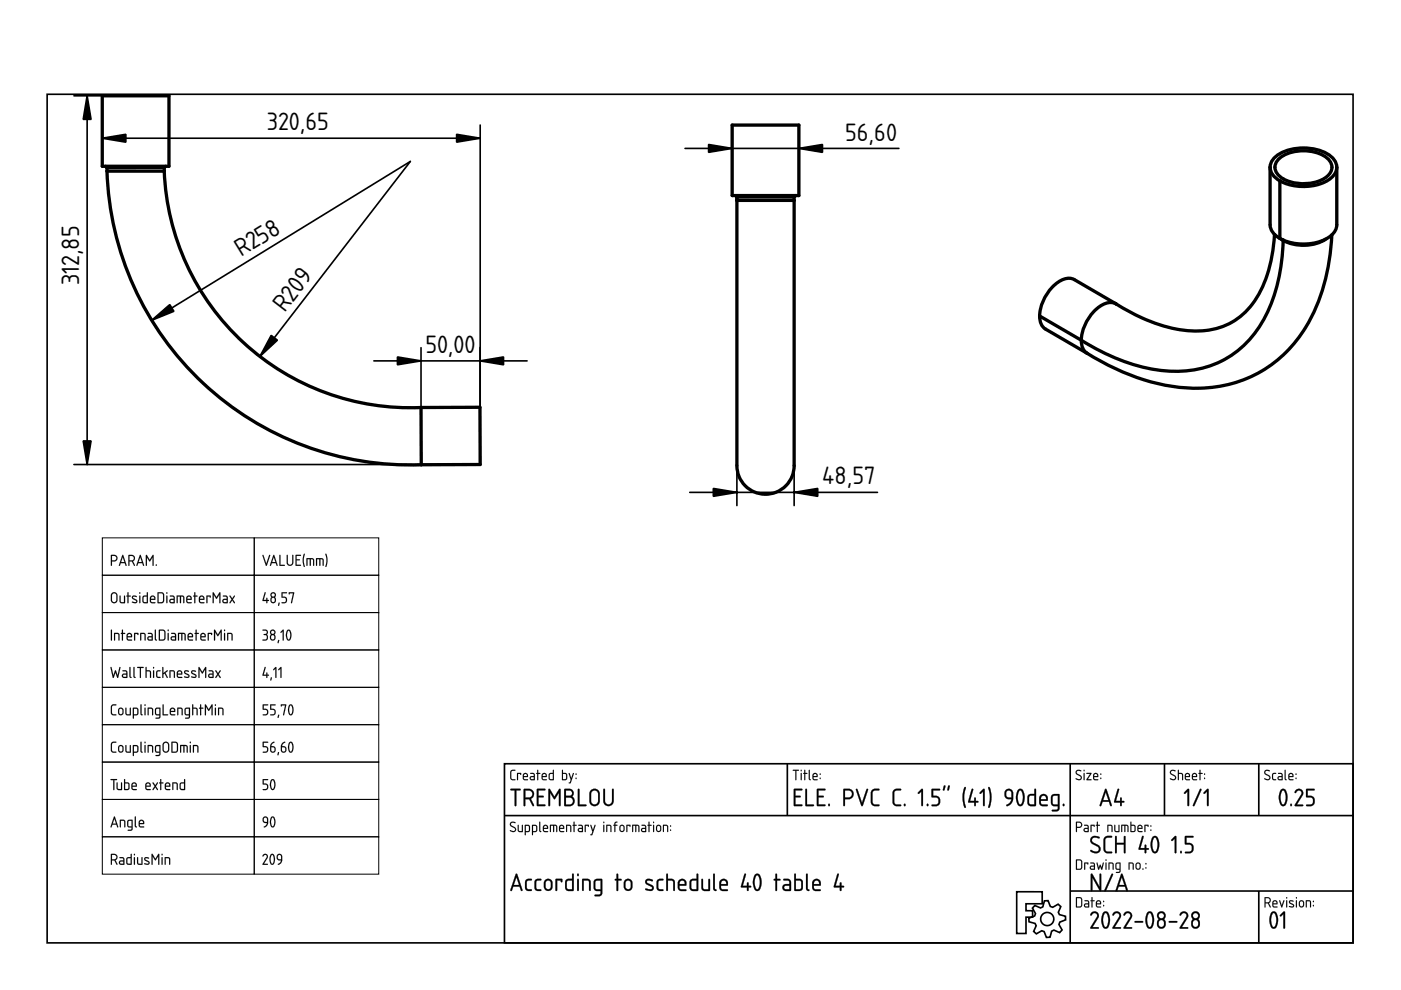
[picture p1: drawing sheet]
<svg xmlns="http://www.w3.org/2000/svg" width="297mm" height="210mm" viewBox="0 0 297 210" stroke-linecap="round" stroke-linejoin="round" font-family="sans-serif">
<defs><g id="words">
<g font-size="5">
<text x="56.6" y="27.6">320,65</text>
<text x="179.2" y="29.8">56,60</text>
<text x="51.1" y="54.6" transform="rotate(-32 51.1 54.6)">R258</text>
<text x="16.8" y="60.5" transform="rotate(-90 16.8 60.5)">312,85</text>
<text x="60.4" y="66.4" transform="rotate(-52 60.4 66.4)">R209</text>
<text x="90.2" y="74.8">50,00</text>
<text x="174.3" y="102.7">48,57</text>
</g>
</g></defs>
<g fill="none" stroke="#000" stroke-width=".35">
<path d="M10 20h276.9v179.9h-276.9zM107 161.9h179.9v38h-179.9zM107 172.9h179.9M166.9 161.9v11M226.9 161.9v38M246.9 161.9v11M266.9 161.9v11M215.6 189.1h5.4v2.5h-3.5v1.5h1.4v1.4h-1.4v3.4h-1.9zM219.4 192l1.2 .5 .5-.2 .3-1.3h.8l.5 1.2 .5 .2 1.1-.7 .6 .5-.5 1.2 .2 .5 1.3 .4v.7l-1.2 .5-.2 .5 .7 1.2-.5 .5-1.2-.5-.5 .2-.4 1.3-.7 .1-.5-1.3-.5-.2-1.2 .7-.5-.5 .5-1.2-.2-.5-1.3-.4-.1-.7 1.3-.5 .1-.5-.6-1.2zM226.9 188.9h60M266.9 188.9v11"/>
<circle cx="222" cy="194.9" r="1.4"/>
</g>
<g fill="#000">
<path d="M108.2 174.4l.3-.2h.5l.3 .1-.1 .2a.48 .48 0 0 0-.5-.1 .48 .48 0 0 0-.3 .5l1 .8-.1 .6a.76 .76 0 0 1-1.2-.3l.9 .2 .2-.3-1.1-.9zM108.3 174.4l-.2 .6 .9 .5a.35 .35 0 0 1 .2 .4 .35 .35 0 0 1-.3 .3l-.7-.2v.2a.67 .67 0 0 0 .8 .2 .67 .67 0 0 0 .4-.7l-1.1-.9 .2-.4 .8 .1a.65 .65 0 0 0-1-.1zM109.8 174.9l.2 .1v1.1l.6 .1v-1.2l.2-.1v1.5h-.6l-.3-.1zM109.8 174.9l.1 1.4 .9 .1v-1.5l-.1 .1v1.2h-.5l-.2-.1v-1.1zM111.5 175.1v1.1h.5l.1-1zM111.5 175.1l.7 .1-.2 1h-.5zM111.3 174.9h.8l.3 .4-.1 1-.8 .1-.1 .7-.2-.1zM111.3 174.9v2.1h.2v-.6h.5a.95 .95 0 0 0 .2-1.4zM113 175.1v1.1h.6v-1zM113 175.1l.7 .1-.1 1h-.6zM112.8 174.9h.8l.3 .4-.1 1-.8 .1-.1 .7-.1-.1zM112.8 174.9v2.1h.2v-.6h.5a.95 .95 0 0 0 .3-1.4zM114.3 174.2l.3 .1v1.7l.2 .3-.2 .1-.3-.3zM114.4 174.3l-.1 1.8 .1 .2 .2 .1-.1-2.1zM115.4 175.2l-.1 .3h.7l-.2-.4zM115.4 175.2l.4-.1 .2 .5h-.7zM115.3 175a.56 .56 0 0 1 .7 0 .56 .56 0 0 1 .1 .8l-.8-.1 .1 .4 .8 .2-.7 .1a.92 .92 0 0 1-.2-1.4zM115.3 175l-.2 .4 .1 .9 1 .1v-.2h-.8l-.1-.3v-.2h.9l-.1-.6-.4-.2zM116.6 174.9l1.4 .1 .2 .3-.1 1.1-.2-.1v-1.1l-.4-.1v1.2l-.1 .1-.2-.1 .1-1.2h-.5v1.2l-.2 .1zM116.6 174.9v1.5l.2-.1v-1.2h.5l.1 1.3 .1-1.3h.4v1.2l.2 .1a1.36 1.36 0 0 0-.2-1.5zM118.8 175.2l-.1 .3h.7l-.2-.4zM118.8 175.2l.4-.1 .2 .5h-.7zM118.7 175a.56 .56 0 0 1 .8 0 .56 .56 0 0 1 0 .8l-.8-.1 .1 .4 .8 .2-.6 .1a.92 .92 0 0 1-.3-1.4zM118.7 175l-.2 .4 .1 .9 1 .1v-.2h-.8l-.1-.3v-.2h.9l-.1-.6-.4-.2zM120 174.9h.7l.3 .1 .1 1.4-.2-.1-.1-1.1-.6-.1v1.2l-.2 .1zM120.1 174.9v1.5l.1-.1v-1.2l.7 .1 .1 1.2 .1-.7a.7 .7 0 0 0-.2-.8 .7 .7 0 0 0-.8 0zM121.6 174.2l.2 .1v.6l.5 .1-.5 .1v1.2l-.1 .1-.1-.1v-1.2l-.2-.1 .2-.1zM121.6 174.2v.7l-.2 .1 .2 .1 .1 1.3 .1-1.3 .5-.1-.5-.1v-.6zM122.8 175.8l.1 .4h.5v-.5zM122.8 175.8l.6-.1v.5h-.6zM122.6 174.9h.8l.2 .4v1.1h-.7a.46 .46 0 0 1-.4-.4 .46 .46 0 0 1 .4-.5h.5v-.3l-.8-.1zM122.6 174.9v.1l.8 .2v.4h-.5a.43 .43 0 0 0-.4 .4 .43 .43 0 0 0 .4 .4h.7v-1.1l-.3-.4zM124 174.9l.9 .1-.1 .3-.2-.2h-.4v1.2l-.1 .1-.1-.1zM124 174.9l.1 1.5 .1-1.3h.5l.1 .2v-.3zM125.2 174.9l.2 .1 .3 1 .3-1 .2-.1 .1 .1-.8 2.1-.4-.1 .3-.1 .2-.6zM125.2 174.9l.4 1.4-.2 .6-.2 .1 .3 .1 .7-2.1h-.1l-.4 1-.3-1zM127.9 174.9l.2 .1v1.3l-.1 .1-.1-.1zM127.9 174.9l.1 1.5 .1-1.4zM127.9 174.4a.15 .15 0 0 1 .3 0 .15 .15 0 0 1-.3 0zM127.9 174.2v.3h.2v-.3zM128.6 174.9h.6l.3 .1 .1 1.4-.2-.1v-1.1l-.7-.1 .1 1.2-.2 .1zM128.6 174.9v1.5l.1-.1v-1.2l.7 .1 .1 1.2 .1-.7a.7 .7 0 0 0-.2-.8 .7 .7 0 0 0-.8 0zM130.4 174.3l.5-.1v.2l-.3 .1-.1 .4 .4 .1-.4 .1v1.2l-.1 .1-.1-1.3-.3-.1 .3-.1zM130.4 174.3l-.1 .6-.3 .1 .3 .1 .1 1.3 .1-1.3 .4-.1-.4-.1v-.3l.4-.2v-.2zM131.7 175.2l-.1 .8 .4 .2 .2-.2v-.7l-.2-.2zM131.6 175.1h.4l.2 .2v.7l-.2 .2-.4-.2zM131.5 175l.5-.1 .4 .3v.8l-.3 .4h-.4l-.4-.4v-.8zM131.5 175l-.1 .2-.1 .7a.53 .53 0 0 0 .6 .5 .53 .53 0 0 0 .5-.5l-.1-.9-.4-.1zM132.8 174.9l.9 .1-.1 .3-.1-.2h-.5v1.2l-.1 .1-.1-.1zM132.8 174.9l.1 1.5 .1-1.3h.5l.1 .2 .1-.3zM134.1 174.9l1.3 .1 .2 .3v1.1l-.3-.1v-1.1l-.4-.1v1.2l-.1 .1-.1-.1v-1.2h-.5v1.2l-.2 .1zM134.1 174.9v1.5l.1-.1v-1.2h.5l.1 1.3 .1-1.3h.4l.1 1.2 .1 .1a1.36 1.36 0 0 0-.2-1.5zM136.2 175.8l.1 .4h.5v-.5zM136.2 175.8l.6-.1v.5h-.6zM136 174.9h.8l.2 .4v1.1h-.7a.46 .46 0 0 1-.4-.4 .46 .46 0 0 1 .4-.5h.5v-.3l-.8-.1zM136.1 174.9v.1l.7 .2v.4h-.5a.43 .43 0 0 0-.4 .4 .43 .43 0 0 0 .4 .4h.7v-1.1l-.3-.4zM137.5 174.2l.2 .1v.6l.5 .1-.5 .1v1.2l-.1 .1-.1-.1v-1.2l-.2-.1 .2-.1zM137.5 174.2v.7l-.2 .1 .2 .1 .1 1.3 .1-1.3 .4-.1-.4-.1v-.6zM138.5 174.9l.2 .1v1.3l-.1 .1-.2-.1zM138.5 174.9l.1 1.5 .1-1.4zM138.4 174.4a.15 .15 0 0 1 .3 0 .15 .15 0 0 1-.3 0zM138.5 174.2v.3h.1v-.3zM139.4 175.2v.8l.3 .2 .2-.2v-.7l-.1-.2zM139.4 175.1h.4l.2 .2v.7l-.3 .2-.4-.2zM139.3 175a.55 .55 0 0 1 .6-.1 .55 .55 0 0 1 .3 .5l-.1 .8-.3 .2h-.4l-.3-.5v-.7zM139.3 175l-.2 .2v.7a.53 .53 0 0 0 .5 .5 .53 .53 0 0 0 .6-.5l-.2-.9-.4-.1zM140.6 174.9h.6l.4 .1v1.4l-.2-.1v-1.1l-.6-.1v1.2l-.2 .1zM140.6 174.9v1.5l.2-.1v-1.2l.6 .1 .2 1.2v-.7a.7 .7 0 0 0-.2-.8 .7 .7 0 0 0-.8 0zM142.1 175.9h.2v.3l-.2-.1zM142.1 175.9v.2h.1v-.2zM142.1 175h.2v.3h-.2zM142.1 175v.2h.1v-.2z"/>
<path d="M108.3 174.4a.64 .64 0 0 1 1 .1h-.1a.49 .49 0 0 0-.6-.1 .49 .49 0 0 0-.2 .5l.7 .5a.6 .6 0 0 1 .2 .8 .6 .6 0 0 1-.9 .1l-.3-.1 .1-.2a.51 .51 0 0 0 .6 .2 .51 .51 0 0 0 .4-.5l-1-.6-.1-.3zM109.8 174.9l.2 .1v1.1l.2 .1h.5v-1.2l.1-.1v1.5l-.9-.1zM111.5 175.1v1.1h.5l.1-1zM111.3 174.9a.77 .77 0 0 1 .9 .1 .77 .77 0 0 1 .2 .9l-.3 .5h-.6l-.1 .7h-.1zM113 175.1v1.1h.6l.1-1zM112.8 174.9a.77 .77 0 0 1 1 .1 .77 .77 0 0 1 .1 .9l-.2 .5h-.7v.7h-.2zM114.3 174.2l.2 .1v1.7l.3 .3-.2 .1-.3-.3zM115.4 175.2l-.1 .3h.7l-.2-.4zM115.3 175a.55 .55 0 0 1 .7 0 .55 .55 0 0 1 .1 .7h-.8l.1 .5 .8 .1-.7 .1a.91 .91 0 0 1-.2-1.4zM116.6 174.9h1.3a1.25 1.25 0 0 1 .1 1.5l-.1-1.2-.2-.1h-.2l-.1 1.3-.1-.1v-1.2h-.5v1.2l-.2 .1zM118.8 175.2l-.1 .3h.7l-.2-.4zM118.7 175a.55 .55 0 0 1 .7 0 .55 .55 0 0 1 .1 .7h-.8l.1 .5 .8 .1-.6 .1a.91 .91 0 0 1-.3-1.4zM120 174.9a.71 .71 0 0 1 .9 0 .71 .71 0 0 1 .2 .8l-.1 .7-.1-1.2-.7-.1v1.2l-.2 .1zM121.6 174.2l.2 .1v.6l.5 .1-.5 .1-.1 1.3-.1-1.3-.2-.1 .2-.1zM122.8 175.8l.1 .4h.5v-.5zM122.6 174.9h.7l.3 .4v1.1h-.7a.44 .44 0 0 1-.4-.4 .44 .44 0 0 1 .4-.5h.5v-.3l-.8-.1zM124 174.9l.9 .1-.1 .3-.2-.2h-.4l-.1 1.3zM125.2 174.9l.2 .1 .3 1 .4-1h.2l-.8 2.1-.3-.1 .2-.1 .2-.6zM127.9 174.9l.2 .1-.1 1.4zM127.9 174.4a.15 .15 0 0 1 .3 0 .15 .15 0 0 1-.3 0zM128.6 174.9a.71 .71 0 0 1 .8 0 .71 .71 0 0 1 .2 .8l-.1 .7-.1-1.2-.7-.1v1.2l-.1 .1zM130.4 174.3l.5-.1v.2l-.4 .2v.3l.4 .1-.4 .1-.1 1.3-.1-1.3-.3-.1 .3-.1zM131.7 175.2l-.2 .7a.34 .34 0 0 0 .4 .3 .34 .34 0 0 0 .3-.4l-.1-.6zM131.5 175l.6-.1a.93 .93 0 0 1 0 1.5h-.4a.96 .96 0 0 1-.2-1.4zM132.8 174.9l.9 .1-.1 .3-.1-.2h-.5l-.1 1.3zM134.1 174.9h1.2a1.25 1.25 0 0 1 .2 1.5l-.2-1.2-.2-.1h-.2l-.1 1.3-.1-.1v-1.2h-.5v1.2l-.2 .1zM136.2 175.8l.1 .4h.5v-.5zM136 174.9h.8l.2 .4v1.1h-.7a.44 .44 0 0 1-.4-.4 .44 .44 0 0 1 .4-.5h.5v-.3l-.8-.1zM137.5 174.2l.2 .1v.6l.5 .1-.5 .1-.1 1.3-.1-1.3-.2-.1 .2-.1zM138.5 174.9l.2 .1-.1 1.4zM138.5 174.4a.14 .14 0 0 1 .2 0 .14 .14 0 0 1-.2 0zM139.4 175.2l-.1 .7a.34 .34 0 0 0 .4 .3 .34 .34 0 0 0 .3-.4l-.1-.6zM139.3 175l.6-.1a.93 .93 0 0 1-.1 1.5h-.4a.96 .96 0 0 1-.1-1.4zM140.6 174.9a.71 .71 0 0 1 .8 0 .71 .71 0 0 1 .3 .8l-.1 .7-.2-1.2-.6-.1v1.2l-.2 .1zM142.1 175.9h.2v.2h-.2zM142.1 175h.2v.3h-.2z"/>
<path d="M108.2 167.3l2-.1 .2 .2-.2 .2h-.7v3.1l-.2 .3-.2-.3v-3.1h-.9zM108.3 167.3v.2l.8 .1v3.1l.2 .2 .2-.2v-3.1h.7l.2-.2-.2-.1zM111.4 167.6v1.5a1.04 1.04 0 0 0 1.5-.8l-.4-.6zM111.4 167.6h1l.3 .2a.67 .67 0 0 1 0 1.1l-.3 .2h-1zM111 167.3l.2-.1a1.74 1.74 0 0 1 1.8 .4 1.1 1.1 0 0 1-.4 1.8l.6 1.2v.3l-.3-.1-.7-1.3h-.8v1.2l-.1 .2h-.3zM111.1 167.3v3.6l.2-.2v-1.3h.9l.7 1.4 .3 .1v-.3l-.7-1.2 .6-.5a1.06 1.06 0 0 0-.9-1.6zM113.9 167.3h1.7v.3h-.1h-1.3v1.1h.9l.2 .2-.2 .2h-.9v1.5l1.3-.1 .1 .1v.3h-1.8zM113.9 167.3v3.6h1.7l-.1-.3h-1.4v-1.6h1l.2-.1-.2-.2h-1v-1.1h1.4l.1-.3zM116.3 167.3h.3l.9 1.6 1-1.6h.3v3.6h-.3v-.2v-2.6l-.9 1.4-1-1.4 .1 2.6-.1 .2h-.3zM116.3 167.3v3.6h.3v-.2v-2.7l1 1.4 .9-1.4v2.7l.1 .2h.2v-3.6h-.3l-1 1.7-.9-1.7zM119.7 167.2h.9a.94 .94 0 0 1 1 .6 .94 .94 0 0 1-.3 1.1 1.11 1.11 0 0 1 .5 1.2 1.11 1.11 0 0 1-.9 .9l-1.3-.1v-3.4zM119.7 167.3v3.6h1.2a1.08 1.08 0 0 0 .9-.9 1.08 1.08 0 0 0-.5-1.1l.3-.5a.92 .92 0 0 0-.3-1l-.4-.1zM120 169.1v1.5h.8a.72 .72 0 0 0 .7-.8 .72 .72 0 0 0-.7-.7zM120 169.1h1l.3 .2a.75 .75 0 0 1 .1 .9 .75 .75 0 0 1-.6 .4h-.8zM120 167.6v1.1h.7a.53 .53 0 0 0 .6-.5 .53 .53 0 0 0-.6-.6zM120 167.6h.7a.58 .58 0 0 1 .6 .6 .58 .58 0 0 1-.6 .5h-.7zM122.5 167.3h.3l.1 .1v3.2l1.2-.1 .2 .1v.3h-1.8zM122.6 167.3v3.6h1.7v-.3h-.2h-1.3v-3.2zM125.6 167.8l-.3 .5 .1 1.8 .2 .3 .6 .1 .3-.1 .3-.4v-1.9l-.2-.3-.4-.2zM125.5 167.8h.1a.75 .75 0 0 1 .8-.2 .75 .75 0 0 1 .4 .7v1.5a.77 .77 0 0 1-.7 .8 .77 .77 0 0 1-.8-.7v-1.6zM125.3 167.5a1.13 1.13 0 0 1 1.2-.2 1.13 1.13 0 0 1 .7 1v1.5a1.13 1.13 0 0 1-1.1 1.2 1.13 1.13 0 0 1-1.2-1.1l.1-1.9zM125.3 167.6l-.3 .7v1.6l.3 .7a1.18 1.18 0 0 0 1.5 0l.3-.8v-1.5l-.1-.5-.7-.5h-.5zM127.9 167.3h.3l.1 .1v2.4l.2 .6a.75 .75 0 0 0 1.2-.4v-2.6l.2-.2 .2 .2v2.4l-.3 .8a1.1 1.1 0 0 1-1.2 .3 1.1 1.1 0 0 1-.7-1.1zM128 167.3l-.1 2.5 .4 .9a1.11 1.11 0 0 0 1.2 .1 1.11 1.11 0 0 0 .6-1v-2.4l-.2-.1-.1 .1v2.6l-.2 .3a.75 .75 0 0 1-.9 .2 .75 .75 0 0 1-.5-.7v-2.4z"/>
<path d="M108.3 167.3l1.9-.1 .2 .2-.2 .2h-.7v3.1l-.2 .2-.2-.2v-3.1l-.8-.1zM111.4 167.6v1.5a1.06 1.06 0 0 0 1.5-.8l-.1-.3-.5-.4zM111.1 167.3h.1a1.71 1.71 0 0 1 1.8 .4 1.12 1.12 0 0 1-.4 1.7l.6 1.2v.3l-.3-.1-.7-1.3h-.8v1.2l-.1 .2h-.2zM113.9 167.3h1.7v.2l-.1 .1h-1.3v1.1h.9l.2 .2-.2 .2h-.9v1.5h1.3l.1 .3h-1.7zM116.3 167.3h.3l.9 1.6 1-1.6h.3v3.6h-.3v-.2v-2.6l-.9 1.4-1-1.4v2.6v.2h-.3zM119.7 167.3l.9-.1a.93 .93 0 0 1 1 .6 .93 .93 0 0 1-.3 1.1 1.11 1.11 0 0 1 .5 1.2 1.11 1.11 0 0 1-.9 .8h-1.2zM120 169.1v1.5h.8a.74 .74 0 0 0 .7-.8 .74 .74 0 0 0-.7-.7zM120 167.6v1.1h.7a.56 .56 0 0 0 .6-.5 .56 .56 0 0 0-.6-.6zM122.6 167.3h.2l.1 .1v3.2h1.2h.2v.3h-1.7zM125.6 167.8l-.3 .5v1.6a.75 .75 0 0 0 .8 .7 .75 .75 0 0 0 .7-.8v-1.5a.75 .75 0 0 0-.4-.6 .75 .75 0 0 0-.8 .1zM125.3 167.5a1.1 1.1 0 0 1 1.2-.2 1.1 1.1 0 0 1 .7 1v1.5a1.1 1.1 0 0 1-1.1 1.1 1.1 1.1 0 0 1-1.1-1v-1.9zM128 167.3h.2l.1 .1v2.4a.75 .75 0 0 0 .7 .8 .75 .75 0 0 0 .8-.8v-2.4l.1-.2 .2 .2v2.4a1.11 1.11 0 0 1-1 1.1 1.11 1.11 0 0 1-1.2-1.1z"/>
<path d="M108.3 163.4l.9-.2v.2l-.6 .1-.2 .1v1.3l.2 .3h.6l.1 .2h-.8l-.3-.3v-1.4zM109.6 163.9l.9 .1-.1 .3-.1-.2h-.5l-.1 1.3zM111.1 164.2v.3h.6l-.1-.4zM111 164a.55 .55 0 0 1 .8 0 .55 .55 0 0 1 0 .8h-.7l.1 .4 .7 .1-.6 .1a.91 .91 0 0 1-.3-1.4zM112.6 164.8l.1 .4h.5v-.4zM112.4 163.9h.8l.2 .4v1.1h-.7a.44 .44 0 0 1-.4-.4 .44 .44 0 0 1 .4-.5h.5v-.3l-.8-.1zM113.9 163.2l.2 .1v.6l.5 .1-.5 .1-.1 1.3-.1-1.3-.2-.1 .2-.1zM115.1 164.2v.3h.6l-.2-.4zM115 164a.55 .55 0 0 1 .8 0 .55 .55 0 0 1 0 .8h-.8l.1 .4 .8 .1-.6 .1a.91 .91 0 0 1-.3-1.4zM116.7 164.1l-.1 .1a.63 .63 0 0 0-.1 .7 .63 .63 0 0 0 .7 .3v-1.1zM116.4 164l.8-.1v-.6l.2-.1v2.2h-.8l-.2-.2zM119.4 164.1v1.1h.4a.78 .78 0 0 0 .2-1zM119.2 163.2l.2 .1v.6h.6l.2 .3v.8l-.2 .4-.9-.1zM120.6 163.9l.2 .1 .3 1 .4-1h.2l-.8 2.1-.3-.1 .2-.1 .2-.6zM122.1 164.9h.1v.2h-.1zM122.1 164h.1v.3h-.1z"/>
<path d="M108.3 163.3l1-.1v.2l-.8 .1-.1 1.4 .1 .2 .8 .1v.2h-.8l-.3-.3v-1.4zM108.4 163.4l-.2 .3v1.4l.3 .3h.7v-.2h-.6l-.2-.3v-1.3l.2-.2h.6v-.2zM109.6 163.9l.9 .1-.1 .3-.1-.2h-.5v1.2l-.1 .1-.1-.1zM109.7 163.9v1.5l.1-1.3h.5l.1 .2 .1-.3zM111.1 164.2v.3h.6l-.2-.4zM111.1 164.2l.5-.1 .1 .5h-.7zM111 164a.55 .55 0 0 1 .8 0 .55 .55 0 0 1 0 .8h-.7v.3l.9 .2-.7 .1a.92 .92 0 0 1-.3-1.4zM111 164l-.1 .4 .1 .9 .9 .1v-.1l-.7-.1-.2-.3v-.2h.9l-.1-.6-.4-.2zM112.6 164.8l.1 .4h.5v-.4zM112.6 164.8l.6-.1v.5h-.6zM112.4 163.9h.8l.2 .4v1.1h-.7a.46 .46 0 0 1-.4-.4 .46 .46 0 0 1 .4-.5h.5v-.3l-.8-.1zM112.5 163.9v.2l.7 .1v.4h-.5a.43 .43 0 0 0-.4 .4 .43 .43 0 0 0 .4 .4h.7v-1.1l-.3-.4zM113.9 163.2l.2 .1v.6l.5 .1-.5 .1v1.2l-.1 .1-.1-.1v-1.2l-.2-.1 .2-.1zM113.9 163.3v.6l-.2 .1 .2 .1 .1 1.3 .1-1.3 .4-.1-.4-.1v-.6zM115.1 164.2v.3h.6l-.2-.4zM115.1 164.2l.4-.1 .2 .5h-.7zM115 164a.55 .55 0 0 1 .8 0 .55 .55 0 0 1 0 .8h-.8l.1 .3 .9 .2-.7 .1a.92 .92 0 0 1-.3-1.4zM115 164l-.2 .4 .2 .9 .9 .1v-.1l-.8-.1-.1-.3v-.2h.9l-.1-.6-.4-.2zM116.7 164.1l-.1 1 .6 .1v-1.1zM116.6 164.1h.6v1.1h-.3a.65 .65 0 0 1-.3-1.1zM116.4 164l.8-.1v-.6l.2-.1v2.2l-.9-.1-.2-.3zM116.4 164v1.2l.2 .2h.8v-2.1h-.2v.6zM119.4 164.1v1.1h.4a.76 .76 0 0 0 0-1.1zM119.3 164.1h.5a.73 .73 0 0 1 .2 1l-.7 .1zM119.2 163.2l.2 .1v.6h.6l.2 .3v1l-.2 .2-.9-.1zM119.2 163.2v2.1l.8 .1 .2-.4v-.8l-.2-.3h-.7v-.6zM120.6 163.9l.2 .1 .3 1 .4-1 .1-.1 .1 .1-.8 2.1-.3-.1 .2-.1 .2-.6zM120.6 163.9l.4 1.4-.2 .6-.2 .1 .3 .1 .8-2.1h-.2l-.4 1-.3-1zM122 164.9h.2v.3h-.2zM122.1 164.9v.2h.1v-.2zM122 164h.2v.3h-.2zM122.1 164v.2l.1 .1v-.3z"/>
<path d="M168.1 163.2h1.2l.1 .1-.6 .1 .1 1.9-.2 .1-.1-.1v-1.9h-.5zM168.1 163.2v.2h.5l.1 2 .1-2 .6-.1zM169.8 163.9l.2 .1v1.3l-.1 .1-.1-.1zM169.8 163.9l.1 1.5 .1-1.4zM169.7 163.4a.2 .2 0 0 1 .4 0 .2 .2 0 0 1-.4 0zM169.8 163.2v.3h.1v-.3zM170.5 163.2l.2 .1v.6l.5 .1-.5 .1v1.2l-.1 .1-.1-.1v-1.2l-.2-.1 .2-.1zM170.6 163.3l-.1 .6-.2 .1 .2 .1 .1 1.3 .1-1.3 .5-.1-.5-.1v-.6zM171.5 163.2l.2 .1v1.7l.2 .3-.1 .1-.3-.3zM171.5 163.3v1.8l.1 .2 .2 .1-.1-2.1zM172.5 164.2v.3h.6l-.1-.4zM172.5 164.2l.5-.1 .2 .5h-.7zM172.4 164a.55 .55 0 0 1 .8 0 .55 .55 0 0 1 .1 .8h-.8v.3l.9 .2-.7 .1a.92 .92 0 0 1-.3-1.4zM172.5 164l-.2 .4 .1 .9 .9 .1v-.1l-.7-.1-.1-.3v-.2h.8l-.1-.6-.4-.2zM173.8 164.9h.2v.3h-.2zM173.8 164.9v.2h.2v-.2zM173.8 164h.2v.3h-.2zM173.8 164v.2l.2 .1v-.3z"/>
<path d="M168.1 163.2l1.3 .1-.6 .1-.1 2-.1-2h-.5zM169.8 163.9l.2 .1-.1 1.4zM169.8 163.4a.14 .14 0 0 1 .2 0 .14 .14 0 0 1-.2 0zM170.5 163.2l.2 .1v.6l.5 .1-.5 .1-.1 1.3-.1-1.3-.2-.1 .2-.1zM171.5 163.2l.2 .1v1.7l.2 .3-.1 .1-.3-.3zM172.5 164.2v.3h.6l-.1-.4zM172.4 164a.55 .55 0 0 1 .8 0 .55 .55 0 0 1 .1 .8h-.8l.1 .4 .8 .1-.7 .1a.91 .91 0 0 1-.3-1.4zM173.8 164.9h.2v.2h-.2zM173.8 164h.2v.3h-.2z"/>
<path d="M168.3 167.3h1.8v.2l-.2 .1h-1.3v1.1h1l.2 .2-.2 .2h-1v1.5h1.3l.2 .3h-1.8zM170.8 167.3h.3v.1v3.2h1.3h.1v.3h-1.7zM173.2 167.3h1.8v.2l-.2 .1h-1.3v1.1h1l.2 .2-.2 .2h-1v1.5h1.3l.2 .3h-1.8zM175.6 170.5h.3v.4h-.3zM179.2 167.6v1.5h.8a.75 .75 0 0 0 .6-.8 .75 .75 0 0 0-.7-.7zM178.8 167.3l.2-.1a1.69 1.69 0 0 1 1.7 .4 1.1 1.1 0 0 1 .2 1.2 1.1 1.1 0 0 1-.9 .6h-.8v1.3l-.1 .2h-.3zM181.5 167.3l.3 .1 1 2.8 .9-2.8 .3-.1-1.1 3.6-.3-.1zM184.9 167.5a1.46 1.46 0 0 1 1.6-.1l-.2 .2-1 .1-.3 .4 .1 2.2 .4 .3h.9l-.1 .3h-1.1l-.5-.5-.1-2.3zM189.5 167.5a1.46 1.46 0 0 1 1.6-.1l-.2 .2-1 .1-.3 .4 .1 2.2 .4 .3h.9l-.1 .3h-1.1l-.5-.5-.1-2.3zM191.7 170.5h.3v.4h-.3zM195.3 167.3l.2-.1 .2 .2v3.3l-.2 .2-.2-.2v-2.9l-.5 .5-.2-.1zM196.5 170.5h.3v.4h-.3zM197.5 167.3l1.6-.1 .2 .2-.2 .2h-1.3v1.1a1.14 1.14 0 0 1 1.5 .8 1.14 1.14 0 0 1-.9 1.4h-.7l-.2-.1 .2-.2h.7a.77 .77 0 0 0 .6-.8 .77 .77 0 0 0-.7-.7l-.8-.1zM201.1 166.6l.3 .1-.4 .9-.2-.1zM200.2 166.6l.3 .1-.4 .9-.2-.1zM204.5 166.9h.3a7.3 7.3 0 0 0-.1 4.4h-.1a5.3 5.3 0 0 1-.1-4.4zM206.1 167.3h.2v.1l-.6 2.4h.8v-.5l.2-.2 .2 .2v.5h.4l.2 .2-.6 .2v.5l-.2 .2-.2-.2v-.5h-1.1l-.1-.2zM208.4 167.3l.2-.1 .2 .2v3.3l-.2 .2-.2-.2v-2.9l-.5 .5-.2-.1zM209.5 166.9h.2a4.7 4.7 0 0 1 .3 3.8l-.2 .5h-.2a7.3 7.3 0 0 0-.1-4.3zM213.2 167.6a.95 .95 0 0 1 1.1-.3 .95 .95 0 0 1 .5 1.1 1.83 1.83 0 0 1-1.4 2.5v-.3a1.49 1.49 0 0 0 1-1.2 1.17 1.17 0 0 1-1.3-.4 1.17 1.17 0 0 1 .1-1.4zM213.5 167.7a.78 .78 0 0 0-.1 1.1 .78 .78 0 0 0 1 .2v-.8a.56 .56 0 0 0-.3-.6 .56 .56 0 0 0-.6 .1zM216.2 167.6l-.4 1.3a2.07 2.07 0 0 0 .5 1.7 2.3 2.3 0 0 0 .5-2.3l-.2-.6zM215.9 167.4a.84 .84 0 0 1 .9 0 .84 .84 0 0 1 .4 .9v.9a2.1 2.1 0 0 1-.7 1.7h-.2a1.53 1.53 0 0 1-.9-1.7l.2-1.2zM218.4 168.7l-.2 .5v1.2l.4 .2h.7v-1.9zM218 168.6a1.3 1.3 0 0 1 1.3-.3v-.9l.2-.2 .2 .2v3.3l-.3 .2a1.47 1.47 0 0 1-1.3-.2l-.3-.5v-1.2zM220.8 168.9l-.1 .6h1.1a.58 .58 0 0 0-.3-.7 .58 .58 0 0 0-.7 .1zM220.6 168.6a.92 .92 0 0 1 1.3 0 .92 .92 0 0 1 .1 1.2h-1.3l.2 .7 1.1 .1 .2 .2-.2 .1h-.9a.89 .89 0 0 1-.8-1.2 1.14 1.14 0 0 1 .3-1.1zM223.3 168.8l-.1 .3v1.2l.2 .2 .9 .1v-1.9zM223 168.6l.6-.3 1 .1v3a.79 .79 0 0 1-1 .6h-.6v-.3l1.1-.1 .1-.1 .1-.6a1.06 1.06 0 0 1-1.5-.5v-1.3zM225.4 170.5h.2v.4h-.2z"/>
<path d="M168.3 167.3h1.8v.3h-.2h-1.3v1.1h1l.2 .2-.2 .2h-1v1.5l1.3-.1 .2 .1v.3h-1.8zM168.4 167.3v3.6h1.7l-.2-.3h-1.3v-1.6h1l.1-.1-.1-.2h-1v-1.1h1.3l.2-.3zM170.8 167.3h.3v.1v3.2l1.3-.1 .2 .1-.1 .3h-1.7zM170.8 167.3v3.6h1.7v-.3h-.1h-1.3v-3.2zM173.2 167.3h1.8v.3h-.2h-1.3v1.1h1l.2 .2-.2 .2h-1v1.5l1.3-.1 .2 .1v.3h-1.8zM173.3 167.3l-.1 3.6h1.8l-.2-.3h-1.3v-1.6h1l.1-.1-.1-.2h-1v-1.1h1.3l.2-.3zM175.6 170.5l.3-.1v.5h-.3zM175.7 170.5v.3h.2v-.3zM179.2 167.6v1.5h.8a.72 .72 0 0 0 .6-.8 .72 .72 0 0 0-.7-.7zM179.1 167.6h.8a.77 .77 0 0 1 .8 .7 .77 .77 0 0 1-.7 .8h-.9zM178.8 167.3l.2-.1a1.71 1.71 0 0 1 1.7 .4 1.11 1.11 0 0 1 .2 1.2 1.11 1.11 0 0 1-.9 .7l-.8-.1v1.3l-.1 .2h-.3zM178.9 167.3l-.1 3.4 .2 .2 .1-.2 .1-1.3a1.49 1.49 0 0 0 1.6-.4 1.1 1.1 0 0 0-.9-1.7zM181.5 167.3l.4 .1 .9 2.8 .9-2.8 .3-.1 .1 .2-1.2 3.4-.3-.1zM181.5 167.3l1.1 3.5 .3 .1 1.1-3.6-.3 .1-.9 2.9-1-2.9zM184.9 167.5l.4-.3 1.1 .1v.3l-1.3 .2-.1 2.2 .1 .4 1.3 .2v.3h-1.2l-.5-.5-.1-2.3zM184.9 167.5l-.2 .6v2.3l.6 .5h1l.1-.3h-.9l-.5-.3v-2.2l.3-.4 1-.1 .1-.2a1.48 1.48 0 0 0-1.5 .1zM189.5 167.5l.4-.3 1.1 .1v.3l-1.3 .2-.1 2.2 .1 .4 1.3 .2v.3h-1.2l-.5-.5-.1-2.3zM189.5 167.5l-.2 .6v2.3l.6 .5h1l.1-.3h-.9l-.5-.3v-2.2l.3-.4 1-.1 .1-.2a1.48 1.48 0 0 0-1.5 .1zM191.7 170.5l.2-.1 .1 .5h-.3zM191.7 170.5v.3h.2v-.3zM195.3 167.3l.2-.1 .2 .2v3.3l-.2 .2-.2-.2v-2.9l-.5 .5-.2-.1zM195.3 167.3l-.7 .9 .2 .1 .6-.5v2.9l.1 .2 .2-.2v-3.3l-.1-.1zM196.5 170.5l.3-.1v.5h-.3zM196.5 170.5v.3h.3v-.3zM197.5 167.3l1.6-.1 .3 .2-.3 .2h-1.3v1.1a1.19 1.19 0 0 1 1.5 .5 1.19 1.19 0 0 1-.2 1.5 1.52 1.52 0 0 1-1.6 .2v-.3h.9a.74 .74 0 0 0 .6-.8 .74 .74 0 0 0-.7-.7l-.8-.1zM197.6 167.3l-.1 1.7 1.2 .1 .3 .5-.1 .8-.3 .2h-1l.1 .3a1.36 1.36 0 0 0 1.5-.4 1.16 1.16 0 0 0-.1-1.4 1.16 1.16 0 0 0-1.3-.4v-1.1h1.3l.2-.2-.2-.1zM201.1 166.5l.3 .2-.4 .9-.2-.1zM201.1 166.6l-.2 .9 .1 .1 .4-.8-.1-.2zM200.1 166.5l.3 .1 .1 .1-.2 .8-.2 .1-.2-.1zM200.2 166.6l-.3 .8 .2 .2 .3-.8v-.2zM204.5 166.9h.3v.3a5.6 5.6 0 0 0-.1 3.7l.1 .2-.2 .2a5.2 5.2 0 0 1-.1-4.4zM204.5 167a6.5 6.5 0 0 0-.1 4.1l.3 .1a7 7 0 0 1 0-4.3zM206 167.2l.3 .1 .1 .1-.7 2.4h.8v-.5l.2-.2 .2 .2v.5h.4l.2 .2-.2 .2h-.4v.5l-.2 .2-.2-.2v-.5h-1.1l-.2-.2zM206.1 167.3l-.8 2.7 .1 .2h1.2v.5l.1 .2 .2-.2v-.6l.5-.1-.1-.2h-.4l-.1-.6-.2-.1v.7h-1l.7-2.4v-.1zM208.4 167.3l.2-.1 .2 .2v3.3l-.2 .2-.2-.2v-2.9l-.5 .5-.2-.1zM208.4 167.3l-.7 .9 .2 .1 .5-.5v2.9l.2 .2 .2-.2v-3.3l-.1-.1zM209.5 166.9l.2-.1a3.9 3.9 0 0 1 .5 3.1l-.4 1.4h-.3v-.4a5.6 5.6 0 0 0 0-3.7zM209.6 166.9a7 7 0 0 1 0 4.3l.3-.1a6.5 6.5 0 0 0-.1-4.1zM213.1 167.6l.3-.2a.85 .85 0 0 1 1.1 .1h.1a2.46 2.46 0 0 1-.9 3.4h-.3v-.3l.5-.3 .5-.9-.6 .1a1.11 1.11 0 0 1-.8-1.7zM213.2 167.6a1.49 1.49 0 0 0 .1 1.6l.3 .2h.9a1.26 1.26 0 0 1-1 1.2l-.1 .1 .1 .2 .7-.3 .5-.7 .1-.4a2.29 2.29 0 0 0-.5-2.1l-.6-.1zM213.5 167.7a1.07 1.07 0 0 0 0 1.2l.9 .2-.1-1.3-.4-.2zM213.5 167.7a.59 .59 0 0 1 .6-.1 .59 .59 0 0 1 .4 .6v.9h-.9l-.3-.6zM216.2 167.7l-.4 1.2a2.09 2.09 0 0 0 .5 1.6l.3-.1 .2-.6 .1-1.2-.3-.9zM216.2 167.6h.1a2.19 2.19 0 0 1 .6 1.9l-.3 .9-.4 .2-.3-.5-.2-1 .2-.8zM215.9 167.4l.4-.2 .6 .3 .3 1.1v.9a1.2 1.2 0 0 1-1.1 1.4l-.4-.5-.3-1.2 .2-1.2zM215.9 167.4l-.3 .6-.2 1.1a2.19 2.19 0 0 0 .7 1.8h.4l.4-.3a2.96 2.96 0 0 0-.4-3.3zM218.4 168.8l-.2 .4v1.2l.2 .1 .9 .1v-1.9zM218.3 168.7h1v1.9h-.7l-.4-.2-.1-1.2zM218 168.6a1.33 1.33 0 0 1 1.3-.3v-.9l.2-.2 .2 .2v3.3l-.3 .3a1.5 1.5 0 0 1-1.4-.3l-.2-.5v-1.2zM218 168.6l-.2 .4 .2 1.6 .4 .3h1l.2-.2v-3.3l-.1-.1-.2 .1v1a1.28 1.28 0 0 0-1.3 .2zM220.8 168.9l-.1 .6h1.1a.55 .55 0 0 0-.3-.7 .55 .55 0 0 0-.7 .1zM220.8 168.9l.3-.2 .5 .1 .2 .7h-1.1zM220.6 168.6a.94 .94 0 0 1 1.3 0 .94 .94 0 0 1 .1 1.2h-1.3l.2 .7h1.1l.2 .3-.2 .2h-.9a.92 .92 0 0 1-.8-1.3 1.08 1.08 0 0 1 .3-1.1zM220.7 168.6a2.22 2.22 0 0 0-.2 2.1l.6 .2h.9l.1-.1-.1-.2-1.2-.1-.1-.4v-.3l1.4-.1v-.7l-.2-.4-.6-.2zM223.3 168.8l-.1 1.5 .2 .2 .9 .1v-1.9zM223.3 168.8l1-.1v1.9l-1-.1-.2-1.4zM223 168.5l.6-.2 1 .1 .1 3a.81 .81 0 0 1-1.1 .7l-.6-.1v-.3l1.1-.1 .1-.1 .1-.6a1.01 1.01 0 0 1-1.5-.7v-1.3zM223 168.6l-.2 .5 .1 1.4 .4 .4h1v.4l-.2 .4h-.9l-.2 .2a1.46 1.46 0 0 0 1.4-.1l.2-.4v-2.9a1.64 1.64 0 0 0-1.6 .1zM225.3 170.5l.3-.1 .1 .5h-.4zM225.4 170.5v.3h.2v-.3z"/>
<path d="M228.2 163.4l.2-.2h.6l.2 .2v.2a.48 .48 0 0 0-.6-.1 .48 .48 0 0 0-.3 .4l1 .8-.1 .6a.76 .76 0 0 1-1.1-.3l.8 .2 .2-.3-1-.9zM228.2 163.4l-.1 .6 .8 .6a.35 .35 0 0 1 .3 .3 .35 .35 0 0 1-.4 .3l-.6-.2-.1 .2a.67 .67 0 0 0 .8 .2 .67 .67 0 0 0 .4-.7l-1-.9 .1-.4 .8 .1a.65 .65 0 0 0-1-.1zM229.8 163.9l.2 .1v1.3l-.1 .1-.2-.1zM229.8 163.9l.1 1.5v-1.4zM229.7 163.4a.15 .15 0 0 1 .3 0 .15 .15 0 0 1-.3 0zM229.8 163.2v.3h.1v-.3zM230.3 163.9h1.1l-.8 1.3h.7l.1 .2h-1l.7-1.3h-.7zM230.4 163.9v.2h.7l-.7 1.3h1l-.1-.2h-.7l.8-1.3zM232 164.2v.3h.6l-.1-.4zM232 164.2l.5-.1 .2 .5h-.7zM231.9 164a.55 .55 0 0 1 .8 0 .55 .55 0 0 1 .1 .8h-.8v.3l.9 .2-.7 .1a.92 .92 0 0 1-.3-1.4zM232 164l-.2 .4 .1 .9 .9 .1v-.1l-.7-.1-.1-.3v-.2h.8l-.1-.6-.4-.2zM233.3 164.9h.2v.3h-.2zM233.3 164.9v.2h.2v-.2zM233.3 164h.2v.3h-.2zM233.3 164v.2l.2 .1v-.3z"/>
<path d="M228.2 163.4a.64 .64 0 0 1 1 .1 .49 .49 0 0 0-.6-.1 .49 .49 0 0 0-.3 .6l.7 .4a.6 .6 0 0 1 .3 .8 .6 .6 0 0 1-1 .1l-.2-.1 .1-.2a.51 .51 0 0 0 .6 .2 .51 .51 0 0 0 .3-.5l-.9-.6-.2-.3zM229.8 163.9l.2 .1-.1 1.4zM229.7 163.4a.15 .15 0 0 1 .3 0 .15 .15 0 0 1-.3 0zM230.4 163.9h1l-.8 1.3h.7l.1 .2h-1l.7-1.3h-.7zM232 164.2v.3h.6l-.1-.4zM231.9 164a.55 .55 0 0 1 .8 0 .55 .55 0 0 1 .1 .8h-.8l.1 .4 .8 .1-.7 .1a.91 .91 0 0 1-.3-1.4zM233.3 164.9h.2v.2h-.2zM233.3 164h.2v.3h-.2z"/>
<path d="M228.3 174.4v.9h.5a.45 .45 0 0 0 .4-.5 .45 .45 0 0 0-.4-.4zM228.2 174.2h.6a.66 .66 0 0 1 .6 .7 .66 .66 0 0 1-.6 .6h-.5v.8l-.2 .1zM230 175.8l.1 .4h.5v-.5zM229.9 174.9h.7l.2 .4v1.1h-.6a.44 .44 0 0 1-.5-.4 .44 .44 0 0 1 .5-.5h.4v-.3l-.7-.1zM231.2 174.9l.9 .1-.1 .3-.1-.2h-.5l-.1 1.3zM232.6 174.2l.2 .1v.6l.4 .1-.4 .1-.1 1.3-.1-1.3-.3-.1 .3-.1zM234.8 174.9a.71 .71 0 0 1 .8 0 .71 .71 0 0 1 .3 .8l-.1 .7-.1-1.2-.7-.1v1.2l-.2 .1zM236.3 174.9l.2 .1v1.1l.2 .1h.4v-1.2l.2-.1v1.5l-.9-.1zM237.8 174.9h1.2a1.25 1.25 0 0 1 .2 1.5l-.2-1.2-.2-.1h-.2l-.1 1.3-.1-.1v-1.2h-.5v1.2l-.2 .1zM239.9 175.1v1.1h.4a.78 .78 0 0 0 .2-1zM239.7 174.2l.2 .1v.6h.6l.2 .3 .1 .8-.3 .4-.8-.1zM241.4 175.2v.3h.6l-.2-.4zM241.3 175a.55 .55 0 0 1 .8 0 .55 .55 0 0 1 0 .7h-.7l.1 .5 .7 .1-.6 .1a.91 .91 0 0 1-.3-1.4zM242.7 174.9l.8 .1-.1 .3-.1-.2h-.4l-.2 1.3zM243.9 175.9h.2v.2h-.2zM243.9 175h.2v.3h-.2z"/>
<path d="M228.3 174.4v.9h.5a.43 .43 0 0 0 .4-.5 .43 .43 0 0 0-.4-.4zM228.3 174.4h.5a.46 .46 0 0 1 .4 .4 .46 .46 0 0 1-.4 .5h-.5zM228.1 174.2h.9l.3 .2a.67 .67 0 0 1 .1 .7 .67 .67 0 0 1-.6 .5l-.5-.1 .1 .8-.3 .1zM228.2 174.3v2.1l.1-.9a.87 .87 0 0 0 1-.3v.1a.66 .66 0 0 0-.5-1.1zM230 175.8l.1 .4h.5v-.5zM230 175.8l.6-.1v.5h-.6zM229.9 174.9h.7l.2 .4v1.1h-.6a.46 .46 0 0 1-.5-.4 .46 .46 0 0 1 .5-.5h.4v-.3l-.7-.1zM229.9 174.9v.1l.7 .2v.4h-.4a.43 .43 0 0 0-.5 .4 .43 .43 0 0 0 .5 .4h.6v-1.1l-.2-.4zM231.2 174.9l.9 .1-.1 .3-.1-.2h-.5v1.2l-.1 .1-.1-.1zM231.3 174.9v1.5l.1-1.3h.5l.1 .2 .1-.3zM232.6 174.2l.2 .1v.6l.4 .1-.4 .1v1.2l-.1 .1-.2-.1 .1-1.2-.3-.1 .3-.1zM232.6 174.2v.7l-.2 .1 .2 .1 .1 1.3 .1-1.3 .4-.1-.4-.1v-.6zM234.8 174.9h.7l.3 .1 .1 1.4-.2-.1-.1-1.1-.6-.1v1.2l-.2 .1zM234.8 174.9v1.5l.2-.1v-1.2l.7 .1 .1 1.2 .1-.7a.7 .7 0 0 0-.3-.8 .7 .7 0 0 0-.8 0zM236.3 174.9l.2 .1v1.1l.6 .1v-1.2l.2-.1v1.5h-.6l-.4-.1zM236.3 174.9l.1 1.4 .9 .1v-1.5l-.1 .1v1.2h-.5l-.2-.1-.1-1.1zM237.7 174.9l1.4 .1 .2 .3-.1 1.1-.2-.1v-1.1l-.4-.1v1.2l-.1 .1-.1-.1v-1.2h-.5v1.2l-.2 .1zM237.8 174.9v1.5l.1-.1v-1.2h.5l.1 1.3 .1-1.3h.4l.1 1.2 .1 .1a1.36 1.36 0 0 0-.2-1.5zM239.9 175.1v1.1h.4a.76 .76 0 0 0 0-1.1zM239.9 175.1h.4a.73 .73 0 0 1 .2 1l-.6 .1zM239.7 174.2l.2 .1v.6h.6l.3 .2-.1 1.1-.2 .2-.8-.1zM239.7 174.2v2.1l.8 .1 .2-.4v-.8l-.2-.3h-.6v-.6zM241.4 175.2v.3h.6l-.2-.4zM241.4 175.2l.5-.1 .1 .5h-.7zM241.3 175a.56 .56 0 0 1 .8 0 .56 .56 0 0 1 0 .8l-.7-.1v.4l.9 .2-.7 .1a.92 .92 0 0 1-.3-1.4zM241.3 175l-.1 .4 .1 .9 .9 .1v-.2h-.8l-.1-.3v-.2h.9l-.1-.6-.4-.2zM242.7 174.9l.8 .1-.1 .3-.1-.2h-.4v1.2l-.2 .1-.1-.1zM242.7 174.9v1.5l.1-1.3h.5l.1 .2 .1-.3zM243.9 175.9h.2v.3l-.2-.1zM243.9 175.9v.2h.2v-.2zM243.9 175h.2v.3h-.2zM243.9 175v.2h.2v-.2z"/>
<path d="M231.4 177.5l.4-.3 .9 .1 .4 .2v.2l-.1 .1a.91 .91 0 0 0-1.5 .4l.4 .5a1.92 1.92 0 0 1 1.4 1v.6l-.2 .4a1.47 1.47 0 0 1-2-.3l.2-.2 1.1 .3h.3l.2-.3a.55 .55 0 0 0-.3-.7l-1.3-.8-.2-.5zM231.4 177.5a.91 .91 0 0 0 .3 1.5l.9 .5a.64 .64 0 0 1 .3 .9 .64 .64 0 0 1-1 .1l-.6-.3-.1 .2 .1 .2a1.13 1.13 0 0 0 1.3 .3 1.13 1.13 0 0 0 .7-1.2l-.5-.6-.9-.4a.56 .56 0 0 1-.3-.9l.3-.2 1.1 .1 .1-.1a1.41 1.41 0 0 0-1.7-.1zM234.2 177.5l.4-.3 1.2 .1v.3l-1.3 .2-.2 2.2 .2 .4 1.3 .2v.3h-1.2l-.6-.5-.1-2.3zM234.3 177.5l-.3 .6 .1 2.3 .5 .5h1l.1-.3h-.9l-.4-.3-.1-2.2 .3-.4 1-.1 .2-.2a1.48 1.48 0 0 0-1.5 .1zM236.4 177.3h.3l.1 .1v1.3h1.5v-1.3v-.1h.3v3.6h-.3v-.2v-1.6h-1.5v1.6l-.1 .2h-.3zM236.5 177.3v3.6l.2-.2v-1.7h1.6v1.7l.3 .2v-3.6l-.3 .1v1.3h-1.6v-1.3v-.1zM242.2 177.2l.3 .1v.1l-.7 2.4h.9v-.5l.2-.2 .2 .2-.1 .5h.4l.2 .2-.2 .2h-.4l.1 .5-.2 .2-.2-.2v-.5h-1.1l-.2-.2zM242.2 177.3l-.8 2.7 .2 .1h1.1v.6l.2 .2 .1-.2v-.6l.6-.1-.2-.2h-.4v-.7h-.3v.7h-.9l.6-2.4v-.1zM244.7 177.6l-.4 1.3a2.09 2.09 0 0 0 .6 1.6l.2-.1 .2-.6 .1-1.2-.3-.9zM244.7 177.6h.2a2.19 2.19 0 0 1 .5 1.9l-.2 .9-.5 .2-.3-.5-.1-1 .1-.8zM244.4 177.4l.5-.2 .5 .3 .4 1.1v.9a1.2 1.2 0 0 1-1.2 1.4l-.4-.5-.3-1.2 .2-1.2zM244.5 177.4l-.3 .6-.2 1.1a2.19 2.19 0 0 0 .7 1.8h.4l.3-.3a2.96 2.96 0 0 0-.3-3.3zM249 177.3l.2-.1 .2 .2v3.3l-.2 .2-.2-.2 .1-2.9-.5 .5-.3-.1zM249.1 177.3l-.8 .9 .3 .1 .5-.5v2.9l.1 .2 .2-.2v-3.3v-.1zM250.2 180.5l.3-.1 .1 .5h-.4zM250.3 180.5v.3h.2v-.3zM251.2 177.3l1.7-.1 .2 .2-.2 .2h-1.3v1.1a1.19 1.19 0 0 1 1.4 .5 1.19 1.19 0 0 1-.2 1.5 1.52 1.52 0 0 1-1.5 .2v-.3h.8a.74 .74 0 0 0 .6-.8 .74 .74 0 0 0-.6-.7l-.9-.1zM251.3 177.3v1.7l1.1 .1 .3 .5-.1 .8-.3 .2h-1l.1 .3a1.36 1.36 0 0 0 1.5-.4 1.16 1.16 0 0 0 0-1.4 1.16 1.16 0 0 0-1.4-.4v-1.1h1.4l.1-.2-.1-.1z"/>
<path d="M231.4 177.5a1.41 1.41 0 0 1 1.8 .1l-.2 .2a.92 .92 0 0 0-1.5 .4l.4 .5a1.9 1.9 0 0 1 1.4 1 1.07 1.07 0 0 1-.5 1.2 1.07 1.07 0 0 1-1.2-.2l-.4-.2 .1-.3a1.19 1.19 0 0 0 1.7 0 .58 .58 0 0 0-.4-.7l-1.3-.9-.2-.4zM234.3 177.5a1.46 1.46 0 0 1 1.5-.1l-.2 .2-1 .1-.3 .4 .1 2.2 .4 .3h1l-.2 .3h-1l-.5-.5-.1-2.3zM236.5 177.3h.2l.1 .1v1.3h1.5v-1.3v-.1h.3v3.6h-.3v-.2v-1.6h-1.5v1.6l-.1 .2h-.2zM242.2 177.3h.2l.1 .1-.7 2.4h.9v-.5l.2-.2 .1 .2v.5h.4l.2 .2-.6 .2v.5l-.1 .2-.2-.2v-.5h-1.1l-.2-.2zM244.7 177.6l-.4 1.3a2.07 2.07 0 0 0 .6 1.7 2.3 2.3 0 0 0 .4-2.3l-.2-.6zM244.5 177.4a.84 .84 0 0 1 .9 0 .84 .84 0 0 1 .3 .9l.1 .9a2.1 2.1 0 0 1-.7 1.7h-.2a1.53 1.53 0 0 1-1-1.7l.2-1.2zM249.1 177.3l.1-.1 .2 .2v3.3l-.2 .2-.1-.2v-2.9l-.5 .5-.3-.1zM250.3 180.5h.2v.4h-.2zM251.3 177.3l1.6-.1 .2 .2-.2 .2h-1.3v1.1a1.14 1.14 0 0 1 1.4 .8 1.14 1.14 0 0 1-.8 1.4h-.8l-.2-.1 .2-.2h.7a.77 .77 0 0 0 .6-.8 .77 .77 0 0 0-.6-.7l-.8-.1z"/>
<path d="M234.3 167.3l.3 .1 1.1 3.2-.1 .4-.3-.2-.2-.8h-1.3l-.4 .9h-.2l-.1-.1zM234.4 167.3l-1.2 3.5 .1 .1 .2-.1 .2-.8h1.4l.5 .9 .1-.2-1.1-3.3zM234.4 168l-.5 1.7h1.1zM234.4 167.9l.6 1.8h-1.2zM237 167.2l.3 .1v.1l-.7 2.4h.9v-.5l.2-.2 .2 .2-.1 .5h.4l.2 .2-.2 .2h-.4l.1 .5-.2 .2-.2-.2v-.5h-1.1l-.2-.2zM237 167.3l-.8 2.7 .2 .2h1.1v.5l.2 .2 .1-.2v-.6l.6-.1-.2-.2h-.4v-.6l-.3-.1v.7h-.9l.6-2.4v-.1z"/>
<path d="M234.3 167.3l.3 .1 1.1 3.3-.1 .2-.5-.9h-1.3l-.4 .9-.3-.1zM234.4 168l-.5 1.7h1.1zM237 167.3h.2l.1 .1-.7 2.4h.9v-.5l.2-.2 .1 .2v.5h.4l.2 .2-.6 .2v.5l-.1 .2-.2-.2v-.5h-1.1l-.2-.2z"/>
<path d="M248.2 163.4l.2-.2h.6l.2 .2-.1 .2a.48 .48 0 0 0-.5-.1 .48 .48 0 0 0-.3 .4l1 .8-.1 .6a.76 .76 0 0 1-1.1-.3l.8 .2 .2-.3-1-.9zM248.2 163.4l-.1 .6 .8 .6a.35 .35 0 0 1 .3 .3 .35 .35 0 0 1-.4 .3l-.7-.2v.2a.67 .67 0 0 0 .8 .2 .67 .67 0 0 0 .4-.7l-1.1-.9 .2-.4 .8 .1a.65 .65 0 0 0-1-.1zM249.7 163.2h.2v.7h.7l.2 .2v1.3l-.2-.1-.1-1.1-.5-.1v1.2l-.3 .1zM249.8 163.3v2.1l.1-.1v-1.2h.5l.2 .1v1.1l.2 .1v-1.3l-.2-.2h-.7v-.6zM251.5 164.2l-.1 .3h.7l-.2-.4zM251.5 164.2l.4-.1 .2 .5h-.7zM251.4 164a.55 .55 0 0 1 .8 0 .55 .55 0 0 1 0 .8h-.8l.1 .3 .8 .2-.7 .1a.92 .92 0 0 1-.2-1.4zM251.4 164l-.2 .4 .1 .9 1 .1v-.1l-.8-.1-.1-.3v-.2h.9l-.1-.6-.4-.2zM253 164.2l-.1 .3h.7l-.2-.4zM253 164.2l.4-.1 .2 .5h-.7zM252.9 164a.55 .55 0 0 1 .7 0 .55 .55 0 0 1 .1 .8h-.8l.1 .3 .8 .2-.7 .1a.92 .92 0 0 1-.2-1.4zM252.9 164l-.2 .4 .1 .9 1 .1v-.1l-.8-.1-.1-.3v-.2h.9l-.1-.6-.4-.2zM254.3 163.2l.2 .1v.6l.5 .1-.5 .1v1.2l-.1 .1-.1-.1v-1.2l-.2-.1 .2-.1zM254.4 163.3l-.1 .6-.2 .1 .2 .1 .1 1.3 .1-1.3 .5-.1-.5-.1v-.6zM255.3 164.9h.2v.3h-.2zM255.3 164.9v.2h.2v-.2zM255.3 164h.2v.3h-.2zM255.3 164v.2l.2 .1v-.3z"/>
<path d="M248.2 163.4a.64 .64 0 0 1 1 .1h-.1a.49 .49 0 0 0-.5-.1 .49 .49 0 0 0-.3 .6l.7 .4a.6 .6 0 0 1 .2 .8 .6 .6 0 0 1-.9 .1l-.2-.1v-.2a.51 .51 0 0 0 .6 .2 .51 .51 0 0 0 .4-.5l-.9-.6-.2-.3zM249.8 163.2h.1v.7h.7l.2 .2v1.3l-.2-.1v-1.1l-.2-.1h-.5v1.2l-.1 .1zM251.5 164.2l-.1 .3h.7l-.2-.4zM251.4 164a.55 .55 0 0 1 .7 0 .55 .55 0 0 1 .1 .8h-.8l.1 .4 .8 .1-.7 .1a.91 .91 0 0 1-.2-1.4zM253 164.2l-.1 .3h.7l-.2-.4zM252.9 164a.55 .55 0 0 1 .7 0 .55 .55 0 0 1 .1 .8h-.8l.1 .4 .8 .1-.7 .1a.91 .91 0 0 1-.2-1.4zM254.3 163.2l.2 .1v.6l.5 .1-.5 .1-.1 1.3-.1-1.3-.2-.1 .2-.1zM255.3 164.9h.2v.2h-.2zM255.3 164h.2v.3h-.2z"/>
<path d="M251.7 167.3l.2-.1 .2 .2v3.3l-.2 .2-.2-.2 .1-2.9-.5 .5-.3-.1zM251.8 167.3l-.8 .9 .3 .1 .5-.5v2.9l.1 .2 .2-.2v-3.3l-.1-.1zM254.4 167.3h.3v.2l-1.4 3.3-.4 .1v-.3zM254.5 167.3l-1.5 3.3v.3l.2-.1 1.5-3.3v-.2zM255.9 167.3l.2-.1 .2 .2v3.3l-.2 .2-.2-.2v-2.9l-.5 .5-.3-.1zM255.9 167.3l-.7 .9 .2 .1 .5-.5v2.9l.2 .2 .1-.2v-3.3v-.1z"/>
<path d="M251.8 167.3l.1-.1 .2 .2v3.3l-.2 .2-.1-.2v-2.9l-.5 .5-.3-.1zM254.5 167.3h.2v.2l-1.4 3.3-.3 .1v-.3zM255.9 167.3l.2-.1 .2 .2v3.3l-.2 .2-.2-.2v-2.9l-.5 .5-.2-.1z"/>
<path d="M268.2 163.4l.2-.2h.6l.2 .2-.1 .2a.48 .48 0 0 0-.5-.1 .48 .48 0 0 0-.3 .4l1 .8-.1 .6a.76 .76 0 0 1-1.2-.3l.9 .2 .2-.3-1-.9zM268.2 163.4l-.1 .6 .8 .6a.35 .35 0 0 1 .2 .3 .35 .35 0 0 1-.3 .3l-.7-.2v.2a.67 .67 0 0 0 .8 .2 .67 .67 0 0 0 .4-.7l-1.1-.9 .2-.4 .8 .1a.65 .65 0 0 0-1-.1zM269.8 164l.8-.1v.2l-.6 .1a.64 .64 0 0 0-.1 .7 .64 .64 0 0 0 .7 .3v.1a.57 .57 0 0 1-.7 .1 .57 .57 0 0 1-.2-.7zM269.8 164l-.1 .3 .1 1h.8l-.6-.1a.76 .76 0 0 1 .2-1.1l.3-.1v-.1zM271.1 164.8l.1 .4h.5v-.4zM271.1 164.8l.7-.1v.5h-.7zM271 163.9h.7l.3 .4-.1 1.1h-.6a.46 .46 0 0 1-.5-.4 .46 .46 0 0 1 .5-.5h.4v-.3l-.7-.1zM271 163.9v.2l.7 .1 .1 .4h-.5a.43 .43 0 0 0-.4 .4 .43 .43 0 0 0 .4 .4h.6v-1.1l-.2-.4zM272.4 163.2l.2 .1v1.7l.2 .3-.1 .1-.4-.3zM272.4 163.3v1.8l.1 .2 .2 .1-.1-2.1zM273.4 164.2v.3h.6l-.2-.4zM273.4 164.2l.5-.1 .1 .5h-.7zM273.3 164a.55 .55 0 0 1 .8 0 .55 .55 0 0 1 0 .8h-.7v.3l.9 .2-.7 .1a.92 .92 0 0 1-.3-1.4zM273.3 164l-.1 .4 .1 .9 .9 .1v-.1l-.7-.1-.2-.3v-.2h.9l-.1-.6-.4-.2zM274.7 164.9h.2v.3h-.2zM274.7 164.9v.2h.2v-.2zM274.7 164h.2v.3h-.2zM274.7 164v.2l.2 .1v-.3z"/>
<path d="M268.2 163.4a.64 .64 0 0 1 1 .1h-.1a.49 .49 0 0 0-.5-.1 .49 .49 0 0 0-.3 .6l.7 .4a.6 .6 0 0 1 .2 .8 .6 .6 0 0 1-.9 .1l-.2-.1v-.2a.51 .51 0 0 0 .6 .2 .51 .51 0 0 0 .4-.5l-.9-.6-.2-.3zM269.8 164l.7-.1v.2a.44 .44 0 0 0-.5 0 .44 .44 0 0 0-.1 .5v.5l.7 .2a.55 .55 0 0 1-.7 .1 .55 .55 0 0 1-.2-.7zM271.1 164.8l.1 .4h.5v-.4zM271 163.9h.7l.3 .4-.1 1.1h-.6a.44 .44 0 0 1-.5-.4 .44 .44 0 0 1 .5-.5h.4v-.3l-.7-.1zM272.4 163.2l.2 .1v1.7l.2 .3-.1 .1-.3-.3zM273.4 164.2v.3h.6l-.1-.4zM273.3 164a.55 .55 0 0 1 .8 0 .55 .55 0 0 1 0 .8h-.7l.1 .4 .7 .1-.6 .1a.91 .91 0 0 1-.3-1.4zM274.7 164.9h.2v.2h-.2zM274.7 164h.2v.3h-.2z"/>
<path d="M271.9 167.6l-.4 1.3a2.07 2.07 0 0 0 .5 1.7 2.3 2.3 0 0 0 .5-2.3l-.2-.6zM271.6 167.4a.84 .84 0 0 1 1 0 .84 .84 0 0 1 .3 .9l.1 .9a2.1 2.1 0 0 1-.7 1.7h-.2a1.53 1.53 0 0 1-1-1.7l.2-1.2zM273.6 170.5h.3v.4h-.3zM274.7 167.5a.92 .92 0 0 1 1.3-.1 .92 .92 0 0 1 .2 1.3l-1.2 1.9h1.1h.2v.3h-1.8v-.2l1.3-2.2a.6 .6 0 0 0-.2-.9 .6 .6 0 0 0-.8 .5l-.3-.1zM277 167.3l1.5-.1 .2 .2-.1 .2h-1.3v1.1a1.14 1.14 0 0 1 1.4 .8 1.14 1.14 0 0 1-.8 1.4h-.8l-.2-.1 .2-.2h.7a.77 .77 0 0 0 .6-.8 .77 .77 0 0 0-.6-.7l-.9-.1z"/>
<path d="M271.9 167.7l-.4 1.2a2.09 2.09 0 0 0 .5 1.6l.3-.1 .2-.6 .1-1.2-.3-.9zM271.9 167.6h.1a2.19 2.19 0 0 1 .6 1.9l-.2 .9-.5 .2-.3-.5-.1-1 .1-.8zM271.6 167.4l.5-.2 .5 .3 .4 1.1-.1 .9a1.2 1.2 0 0 1-1.1 1.4l-.4-.5-.3-1.2 .2-1.2zM271.7 167.4l-.4 .6-.1 1.1a2.19 2.19 0 0 0 .6 1.8h.5l.3-.3a2.96 2.96 0 0 0-.3-3.3zM273.6 170.5l.2-.1 .1 .5h-.3zM273.6 170.5v.3h.3v-.3zM274.7 167.5l.2-.1a.87 .87 0 0 1 1.2 .2l.2 .4v.5l-1.3 2.1h1.1h.2v.3h-1.8v-.3l1.3-2.1a.58 .58 0 0 0-.2-.9 .58 .58 0 0 0-.8 .5l-.3-.1zM274.8 167.5l-.3 .5 .2 .1 .1-.1a.56 .56 0 0 1 .5-.4 .56 .56 0 0 1 .5 .2l.1 .5-1.4 2.4v.2h1.7l-.1-.3h-1.2l1.3-1.9a.94 .94 0 0 0-.5-1.4h-.5zM276.9 167.3l1.6-.1 .3 .2-.2 .2h-1.3v1.1a1.19 1.19 0 0 1 1.4 .5 1.19 1.19 0 0 1-.2 1.5 1.52 1.52 0 0 1-1.6 .2v-.3h.9a.74 .74 0 0 0 .6-.8 .74 .74 0 0 0-.6-.7l-.9-.1zM277 167.3v1.7l1.1 .1 .3 .5-.1 .8-.3 .2h-1l.1 .3a1.36 1.36 0 0 0 1.5-.4 1.16 1.16 0 0 0-.1-1.4 1.16 1.16 0 0 0-1.3-.4v-1.1h1.4l.1-.2-.2-.1z"/>
<path d="M109.4 185.2l.3 .2 1.1 3.2-.2 .3-.2-.1-.2-.8h-1.4l-.3 .9h-.3v-.2zM109.4 185.3l-1.2 3.4 .2 .2 .2-.1 .2-.8h1.4l.4 .9 .1-.2-1.1-3.3zM109.5 186l-.6 1.6h1.2zM109.5 185.9l.6 1.8h-1.2zM111.5 186.5a1.11 1.11 0 0 1 1.3 0v.2a.86 .86 0 0 0-1.1 .5v1.1l1 .3 .1 .1a.97 .97 0 0 1-1.2 .1 .97 .97 0 0 1-.3-1.2v-.7zM111.5 186.6l-.1 .3a2.6 2.6 0 0 0 .1 1.8 1.1 1.1 0 0 0 1.3 0l-.2-.1-.8-.1a1.97 1.97 0 0 1 .1-1.8h.7l.2-.2a1.12 1.12 0 0 0-1.3 .1zM113.5 186.5a1.11 1.11 0 0 1 1.3 0v.2a.86 .86 0 0 0-1.1 .5v1.1l1 .3 .1 .1a.97 .97 0 0 1-1.2 .1 .97 .97 0 0 1-.3-1.2v-.7zM113.5 186.6l-.1 .3a2.6 2.6 0 0 0 .1 1.8 1.1 1.1 0 0 0 1.3 0l-.2-.1-.8-.1a1.97 1.97 0 0 1 .1-1.8h.7l.2-.2a1.12 1.12 0 0 0-1.3 .1zM115.9 186.8l-.2 .3v.9l.2 .5a.56 .56 0 0 0 .9-.6v-.8l-.2-.2-.4-.2zM115.8 186.8l.4-.1 .5 .3 .1 .9-.2 .5a.57 .57 0 0 1-.6 .1 .57 .57 0 0 1-.4-.5l.1-.9zM115.6 186.5a.94 .94 0 0 1 1.6 .7 1.54 1.54 0 0 1-.3 1.5l-.7 .2-.6-.2a1.81 1.81 0 0 1 0-2.2zM115.7 186.5l-.4 .7a1.4 1.4 0 0 0 .5 1.6 .89 .89 0 0 0 1.3-.8v-1l-.2-.4-.7-.3zM117.8 186.4l1.2-.1 .3 .2-.1 .5-.1 .1-.2-.1v-.3h-.8l.1 2-.3 .2-.2-.2zM117.8 186.4a4.3 4.3 0 0 0 .1 2.5l.2-.2v-2h.8l.2 .3 .1-.5-.2-.1zM120.4 186.8l-.2 .4v1.1l.2 .2 .9 .1v-1.9zM120.3 186.7h1v1.9h-.7l-.4-.2-.1-1.2zM120 186.6a1.33 1.33 0 0 1 1.3-.3v-.9l.2-.2 .2 .2v3.3l-.3 .2a1.5 1.5 0 0 1-1.4-.2l-.2-.5v-1.2zM120 186.6l-.2 .4 .1 1.5 .5 .4h1l.2-.2v-3.3l-.1-.2-.2 .2v1a1.28 1.28 0 0 0-1.3 .2zM122.4 186.4h.3v.1v2.2l-.2 .2-.2-.2zM122.4 186.4v2.3l.1 .2 .2-.2v-2.2zM122.3 185.5a.26 .26 0 0 1 .5 0 .26 .26 0 0 1-.5 0zM122.4 185.3v.4h.3v-.4zM123.4 186.4l1.1-.1 .6 .2a3.5 3.5 0 0 1 .1 2.4h-.3v-.2l-.1-1.9-1-.1v2l-.1 .2h-.3zM123.5 186.4v2.4l.2-.1v-2h.8l.4 .2v1.8l.2 .2 .1-.2v-1.3a.8 .8 0 0 0-.7-1.1zM126.3 186.8v1.5l.2 .2 .8 .1v-1.9zM126.3 186.8l1.1-.1v1.9l-1.1-.1-.1-1.4zM126.1 186.5l.5-.2 1.1 .1v3a.81 .81 0 0 1-1 .7l-.6-.1v-.3l1-.1 .2-.1v-.6a1.01 1.01 0 0 1-1.5-.7l.1-1.3zM126.1 186.6l-.2 .5 .1 1.4 .4 .4h1v.4l-.3 .4h-.9l-.1 .2a1.46 1.46 0 0 0 1.4-.1l.2-.4v-2.9a1.64 1.64 0 0 0-1.6 .1zM130.7 185.3h.3l.1 .1v.9h.5l.2 .2-.2 .2h-.5v2l-.2 .2-.2-.2v-2h-.3l-.1-.2 .1-.1 .3-.1zM130.8 185.3l-.1 1.1-.3 .1 .3 .2v2l.2 .2 .1-.2v-2l.8-.2-.2-.1h-.6v-1zM132.8 186.8l-.1 .3-.1 .9 .3 .5a.56 .56 0 0 0 .8-.6v-.8l-.2-.2-.3-.2zM132.8 186.8l.4-.1 .5 .3 .1 .9-.3 .5a.57 .57 0 0 1-.6 .1 .57 .57 0 0 1-.3-.5v-.9zM132.6 186.5a.94 .94 0 0 1 1.5 .7 1.54 1.54 0 0 1-.3 1.5l-.6 .2-.7-.2a1.81 1.81 0 0 1 .1-2.2zM132.6 186.5l-.3 .7a1.4 1.4 0 0 0 .4 1.6 .89 .89 0 0 0 1.4-.8l-.1-1-.2-.4-.7-.3zM136.9 186.5a1.2 1.2 0 0 1 1.6 .2l-.2 .2a.82 .82 0 0 0-1.1 .1l.1 .2 .9 .5a.68 .68 0 0 1 .4 .8 .68 .68 0 0 1-.9 .4l-.9-.2 .1-.4 1 .2 .3-.1v-.3l-1-.5a.68 .68 0 0 1-.3-1.1zM137 186.5l-.2 .5 .2 .4 1.1 .6 .2 .3-.2 .3-1.2-.2-.1 .2a1.8 1.8 0 0 0 1.5 .2 .61 .61 0 0 0 .3-.6 .61 .61 0 0 0-.4-.5l-.9-.4-.2-.3a.62 .62 0 0 1 1-.2h.3l-.1-.3-.9-.2zM139.4 186.5a1.11 1.11 0 0 1 1.3 0l-.1 .2a.86 .86 0 0 0-1 .5v1.1l1 .3 .1 .1a.97 .97 0 0 1-1.2 .1 .97 .97 0 0 1-.3-1.2v-.7zM139.4 186.6l-.1 .3a2.6 2.6 0 0 0 .1 1.8 1.1 1.1 0 0 0 1.2 0l-.1-.1-.8-.1a1.97 1.97 0 0 1 0-1.8h.8l.1-.2a1.12 1.12 0 0 0-1.2 .1zM141.3 185.3h.3v1a1.37 1.37 0 0 1 1.3 .2l.2 .6v1.8h-.3l-.1-.2v-1.8l-1.1-.2v2v.2h-.3zM141.3 185.3v3.5l.3-.1v-2h.7l.4 .2 .1 1.8 .2 .1 .1-1.7-.2-.5a1.32 1.32 0 0 0-1.3-.2v-1.1zM144.2 186.9l-.1 .5h1.1a.55 .55 0 0 0-.3-.6 .55 .55 0 0 0-.7 .1zM144.2 186.9l.3-.2 .5 .1 .2 .7h-1.2zM144 186.5v.1a.92 .92 0 0 1 1.3 0 .92 .92 0 0 1 .1 1.2h-1.3l.1 .7h1.1l.3 .2-.3 .2h-.9a.92 .92 0 0 1-.7-1.2 1.17 1.17 0 0 1 .3-1.2zM144 186.6a2.22 2.22 0 0 0-.1 2.1l.5 .2h.9l.2-.2-.2-.1-1.1-.1-.2-.4v-.3l1.5-.1v-.7l-.2-.4-.7-.2zM146.8 186.8l-.2 .4v1.1l.2 .2 .9 .1v-1.9zM146.7 186.7h1v1.9h-.7l-.4-.2-.1-1.2zM146.4 186.6a1.33 1.33 0 0 1 1.3-.3v-.9l.2-.2 .2 .2v3.3l-.3 .2a1.5 1.5 0 0 1-1.4-.2l-.2-.5v-1.2zM146.4 186.6l-.2 .4 .1 1.5 .5 .4h1l.2-.2v-3.3l-.1-.2-.2 .2v1a1.28 1.28 0 0 0-1.3 .2zM148.7 186.4h.3l.1 1.9 .3 .2 .8 .1v-2.1l.2-.2 .2 .2-.1 2.4h-1.1l-.5-.2a3.6 3.6 0 0 1-.2-2.3zM148.8 186.4a3.7 3.7 0 0 0 .1 2.3l.5 .2h1.1v-2.4l-.1-.1-.2 .1v2.1h-.8l-.3-.3-.1-1.7v-.2zM151.2 185.3h.3l.1 .1v2.9l.4 .4a.54 .54 0 0 1-.7 0 .54 .54 0 0 1-.1-.7zM151.3 185.3l-.1 .1a8.4 8.4 0 0 0 .2 3.3l.3 .2 .2-.2-.4-.4v-2.9zM153 186.9l-.1 .5h1.1a.55 .55 0 0 0-.3-.6 .55 .55 0 0 0-.7 .1zM153 186.9l.3-.2 .5 .1 .2 .7h-1.2zM152.8 186.5a.94 .94 0 0 1 1.3 .1 .94 .94 0 0 1 .1 1.2h-1.3l.1 .7h1.1l.3 .2-.3 .2h-.9a.92 .92 0 0 1-.7-1.2 1.08 1.08 0 0 1 .3-1.1zM152.8 186.6a2.22 2.22 0 0 0-.1 2.1l.5 .2h.9l.2-.2-.2-.1-1.1-.1-.2-.4v-.3l1.5-.1v-.7l-.2-.4-.7-.2zM157.9 185.2h.2l.1 .2-.7 2.4h.9l-.1-.5 .2-.3 .2 .3v.5h.4l.2 .2-.2 .2h-.4v.5l-.2 .2-.2-.2 .1-.5h-1.2l-.1-.2zM157.9 185.3l-.8 2.7 .1 .1h1.2v.6l.1 .2 .2-.2v-.6l.6-.1-.2-.2h-.4v-.7h-.3v.7h-1l.7-2.4v-.1zM160.4 185.6l-.4 1.3a2.09 2.09 0 0 0 .5 1.6l.3-.1 .2-.6 .1-1.2-.3-.9zM160.4 185.6h.1a2.19 2.19 0 0 1 .6 1.9l-.2 .9-.5 .2-.3-.5-.1-1 .1-.8zM160.1 185.3l.5-.1 .5 .3 .4 1.1-.1 .9a1.2 1.2 0 0 1-1.1 1.4l-.4-.5-.3-1.2 .2-1.2zM160.2 185.4l-.4 .6-.1 1.1a2.19 2.19 0 0 0 .6 1.8h.5l.3-.3a2.96 2.96 0 0 0-.3-3.3zM164.4 185.3h.3l.1 .1-.1 .9h.6l.2 .2-.2 .2h-.6l.1 2-.2 .2-.2-.2v-2h-.3l-.1-.2 .1-.1 .3-.1zM164.5 185.3l-.1 1.1-.3 .1 .3 .2v2l.2 .2 .1-.2v-2l.8-.2-.2-.1h-.6v-1zM166.4 187.9l-.1 .4 .2 .2 .9 .1v-.8zM166.3 187.9l1.1-.1v.8l-1.1-.1-.1-.3zM166.1 186.4l1.1-.1 .5 .6v1.9l-.2 .1h-.9a.76 .76 0 0 1-.8-.7 .76 .76 0 0 1 .8-.8h.8l-.1-.5-.2-.2h-1zM166.1 186.4v.2l1 .1 .2 .2 .1 .6h-.8a.71 .71 0 0 0-.7 .7 .71 .71 0 0 0 .7 .7l1.1-.1v-1.9l-.5-.5zM168.7 186.7v1.9l1-.1 .2-.4-.1-1.2-.2-.2zM168.7 186.7l1.1 .1a2.22 2.22 0 0 1-.1 1.7l-1 .1zM168.4 185.3h.3l.1 .1-.1 .9h1.1l.4 .4v1.5l-.2 .5a1.61 1.61 0 0 1-1.4 .2l-.2-.2zM168.5 185.3l-.1 3.4 .2 .2a1.56 1.56 0 0 0 1.4-.2l.2-.5-.1-1.6-.4-.2h-1v-1zM170.9 185.3h.3l.1 .1v2.9l.3 .4a.54 .54 0 0 1-.6 0 .54 .54 0 0 1-.1-.7zM171 185.3l-.1 .1a8.4 8.4 0 0 0 .2 3.3l.3 .2 .2-.2-.4-.4v-2.9zM172.7 186.9l-.1 .5h1.1a.55 .55 0 0 0-.3-.6 .55 .55 0 0 0-.7 .1zM172.7 186.9l.3-.2 .5 .1 .2 .7h-1.2zM172.5 186.5a.94 .94 0 0 1 1.3 .1 .94 .94 0 0 1 .1 1.2h-1.3l.1 .7h1.1l.3 .2-.3 .2h-.9a.92 .92 0 0 1-.7-1.2 1.08 1.08 0 0 1 .3-1.1zM172.5 186.6a2.22 2.22 0 0 0-.1 2.1l.5 .2h.9l.2-.2-.2-.1-1.1-.1-.2-.4v-.3l1.5-.1v-.7l-.2-.4-.7-.2zM177.6 185.2h.2l.1 .2-.7 2.4h.9l-.1-.5 .2-.3 .2 .3v.5h.4l.2 .2-.2 .2h-.4v.5l-.2 .2-.2-.2 .1-.5h-1.2l-.2-.2zM177.6 185.3l-.8 2.7 .1 .1h1.2v.6l.1 .2 .2-.2v-.6l.5-.1-.1-.2h-.4v-.7h-.3v.7h-1l.7-2.4v-.1z"/>
<path d="M109.4 185.3l.3 .1 1.1 3.2-.2 .3-.4-.9h-1.4l-.3 .9-.3-.2zM109.5 186l-.6 1.6h1.2zM111.5 186.6a1.11 1.11 0 0 1 1.3-.1l-.1 .1a.86 .86 0 0 0-1 .6v1.2l.2 .1 .8 .1 .1 .1a.96 .96 0 0 1-1.2 0 .96 .96 0 0 1-.3-1.1v-.7zM113.5 186.6a1.11 1.11 0 0 1 1.3-.1l-.1 .1a.86 .86 0 0 0-1 .6v1.2l.2 .1 .8 .1 .1 .1a.96 .96 0 0 1-1.2 0 .96 .96 0 0 1-.3-1.1v-.7zM115.9 186.8l-.2 .3v.9a.57 .57 0 0 0 .6 .6 .57 .57 0 0 0 .5-.7v-.8l-.2-.3-.4-.1zM115.7 186.5a.92 .92 0 0 1 1.4 .7 1.51 1.51 0 0 1-.2 1.5 .92 .92 0 0 1-1 .1 .92 .92 0 0 1-.6-.8l.1-1.1zM117.8 186.4l1.2-.1 .2 .2-.1 .6-.2-.1v-.3h-.8v2l-.2 .2a3.9 3.9 0 0 1-.1-2.5zM120.4 186.7l-.2 .5v1.2l.4 .2h.7v-1.9zM120 186.6a1.3 1.3 0 0 1 1.3-.3v-.9l.2-.2 .1 .2v3.3l-.2 .2a1.47 1.47 0 0 1-1.3-.2l-.3-.5v-1.2zM122.4 186.4h.3v.1v2.2l-.2 .2-.1-.2zM122.4 185.5a.24 .24 0 0 1 .4 0 .24 .24 0 0 1-.4 0zM123.5 186.4a1.44 1.44 0 0 1 1.7 .4v1.9l-.1 .2-.2-.2v-1.8l-.4-.2h-.7v2l-.2 .2a3.9 3.9 0 0 1-.1-2.5zM126.3 186.8l-.1 .3v1.2l.2 .2 .9 .1v-1.9zM126.1 186.6l.5-.3 1 .1 .1 3a.79 .79 0 0 1-1 .6h-.6v-.3l1-.1 .2-.1v-.6a1.06 1.06 0 0 1-1.4-.5v-1.3zM130.8 185.3h.2l.1 .1v.9h.5l.2 .2-.2 .2h-.5v2l-.2 .2-.2-.2v-2l-.4-.2 .4-.2zM132.8 186.8l-.2 .3v.9a.57 .57 0 0 0 .6 .6 .57 .57 0 0 0 .5-.7v-.8l-.1-.3-.4-.1zM132.6 186.5a.92 .92 0 0 1 1.5 .7 1.51 1.51 0 0 1-.3 1.5 .92 .92 0 0 1-1 .1 .92 .92 0 0 1-.5-.8v-1.1zM137 186.5a1.19 1.19 0 0 1 1.4 .2l-.1 .2-.6-.2a.34 .34 0 0 0-.4 0 .34 .34 0 0 0-.1 .4l1 .6a.71 .71 0 0 1 .3 1 .71 .71 0 0 1-1 .2l-.7-.2v-.3h.2a.78 .78 0 0 0 1.3-.1l-.3-.3-.8-.4a.65 .65 0 0 1-.2-1.1zM139.4 186.6a1.11 1.11 0 0 1 1.3-.1l-.1 .1a.86 .86 0 0 0-1 .6v1.2l.1 .1 .9 .1 .1 .1a.96 .96 0 0 1-1.2 0 .96 .96 0 0 1-.3-1.1v-.7zM141.3 185.3h.3v1a1.35 1.35 0 0 1 1.3 .3l.2 .5-.1 1.8h-.2l-.1-.2v-1.8l-.4-.2h-.7v2v.2h-.3zM144.2 186.9l-.1 .5h1.1a.58 .58 0 0 0-.3-.6 .58 .58 0 0 0-.7 .1zM144 186.6a.92 .92 0 0 1 1.3 0 .92 .92 0 0 1 .1 1.2h-1.3l.1 .7 1.1 .1 .2 .1-.2 .2h-.9a.89 .89 0 0 1-.7-1.2 1.14 1.14 0 0 1 .3-1.1zM146.7 186.7l-.1 .5v1.2l.4 .2h.7v-1.9zM146.4 186.6a1.3 1.3 0 0 1 1.3-.3v-.9l.2-.2 .1 .2v3.3l-.2 .2a1.47 1.47 0 0 1-1.4-.2l-.2-.5v-1.2zM148.7 186.4h.3l.1 .2v1.7l.3 .3h.8v-2.1l.2-.2 .1 .2v2.4h-1.1a.84 .84 0 0 1-.7-1.1zM151.3 185.3h.2l.1 .1v2.9l.3 .4a.52 .52 0 0 1-.6 0 .52 .52 0 0 1-.1-.7zM153 186.9l-.1 .5h1.1a.58 .58 0 0 0-.3-.6 .58 .58 0 0 0-.7 .1zM152.8 186.6a.92 .92 0 0 1 1.2 0 .92 .92 0 0 1 .2 1.2h-1.3l.1 .7 1.1 .1 .2 .1-.2 .2h-.9a.89 .89 0 0 1-.7-1.2 1.14 1.14 0 0 1 .3-1.1zM157.9 185.3h.2l.1 .1-.7 2.4h.9v-.5l.1-.2 .2 .2v.5h.4l.2 .2-.6 .2v.5l-.2 .2-.1-.2v-.5h-1.2l-.1-.2zM160.4 185.6l-.4 1.3a2.07 2.07 0 0 0 .5 1.7 2.3 2.3 0 0 0 .5-2.3l-.2-.6zM160.1 185.4a.84 .84 0 0 1 1 0 .84 .84 0 0 1 .3 .9l.1 .9a2.1 2.1 0 0 1-.7 1.7h-.2a1.53 1.53 0 0 1-1-1.7l.2-1.2zM164.4 185.3h.3v.1v.9h.6l.2 .2-.2 .2h-.6v2l-.1 .2-.2-.2v-2l-.4-.2 .4-.2zM166.3 187.9v.4l.2 .2 .9 .1v-.8zM166.1 186.4h1.1l.5 .5v1.9l-.2 .1h-.9a.74 .74 0 0 1-.7-.7 .74 .74 0 0 1 .7-.8h.8l-.1-.5-.2-.2-1-.1zM168.7 186.7v1.9l1-.1a1.91 1.91 0 0 0-.1-1.8zM168.4 185.3l.3 .1v.9l1 .1 .5 .4v1.4l-.2 .5a1.59 1.59 0 0 1-1.4 .2l-.2-.2zM170.9 185.3h.3l.1 .1v2.9l.3 .4a.52 .52 0 0 1-.6 0 .52 .52 0 0 1-.1-.7zM172.7 186.9l-.1 .5h1.1a.58 .58 0 0 0-.3-.6 .58 .58 0 0 0-.7 .1zM172.5 186.6a.92 .92 0 0 1 1.2 0 .92 .92 0 0 1 .2 1.2h-1.3l.1 .7 1.1 .1 .2 .1-.2 .2h-.9a.89 .89 0 0 1-.7-1.2 1.14 1.14 0 0 1 .3-1.1zM177.6 185.3h.2v.1l-.6 2.4h.9v-.5l.1-.2 .2 .2v.5h.4l.2 .2-.6 .2v.5l-.2 .2-.1-.2v-.5h-1.2l-.1-.2z"/>
<path d="M228.3 182.4v1.8h.7l.2-.3v-1.3l-.2-.2zM228.2 182.2h.9l.3 .3v1.4l-.3 .5h-1zM229.9 182.9l.8 .1-.1 .3-.1-.2h-.4l-.1 1.3zM231.3 183.8l.1 .4h.5v-.5zM231.2 182.9h.7l.3 .4-.1 1.1h-.6a.44 .44 0 0 1-.5-.4 .44 .44 0 0 1 .5-.5h.4v-.3l-.7-.1zM232.5 182.9l.2 .1 .2 .9 .4-.6 .3 .6 .2-.9 .2-.1-.3 1.5-.2-.1-.2-.6-.3 .6-.1 .1zM234.4 182.9l.2 .1-.1 1.4zM234.4 182.4a.15 .15 0 0 1 .3 0 .15 .15 0 0 1-.3 0zM235 182.9a.71 .71 0 0 1 .9 0 .71 .71 0 0 1 .2 .8l-.1 .7-.1-1.2-.7-.1v1.2l-.2 .1zM236.8 183.2l-.1 .9 .7 .1v-1.1zM236.6 183l1-.1v.5a1.95 1.95 0 0 1-.1 1.6l-.3 .1-.6-.1 .6-.1 .2-.5a.62 .62 0 0 1-.7-.1 .62 .62 0 0 1-.2-.6zM239.3 182.9a.71 .71 0 0 1 .8 0 .71 .71 0 0 1 .3 .8l-.1 .7-.2-1.2-.6-.1v1.2l-.2 .1zM241.1 183.2l-.1 .7a.34 .34 0 0 0 .3 .3 .34 .34 0 0 0 .3-.4l-.1-.6zM241 183l.6-.1a.93 .93 0 0 1-.1 1.5h-.4a.96 .96 0 0 1-.1-1.4zM242.2 184.1h.2v.3h-.2zM242.9 183.9h.1v.2h-.1zM242.9 183h.1v.3h-.1z"/>
<path d="M228.3 182.4v1.8h.7l.2-.3v-1.3l-.2-.1zM228.3 182.4h.7l.2 .2 .1 1.3a.72 .72 0 0 1-1 .3zM228.1 182.2h1l.3 .3 .1 1.4-.4 .5h-1zM228.2 182.2v2.2h.9l.3-.5v-1.4l-.3-.2zM229.9 182.9l.9 .1-.2 .3-.1-.2h-.4v1.2l-.1 .1-.2-.1zM229.9 182.9l.1 1.5 .1-1.3h.4l.1 .2 .1-.3zM231.3 183.8l.1 .4h.5v-.5zM231.3 183.8l.6-.1v.5l-.6-.1zM231.2 182.9h.7l.3 .4-.1 1.1h-.6a.46 .46 0 0 1-.5-.4 .46 .46 0 0 1 .5-.5h.4v-.3l-.7-.1zM231.2 182.9v.1l.7 .2v.3h-.4a.43 .43 0 0 0-.4 .5 .43 .43 0 0 0 .4 .4h.6v-1.1l-.2-.4zM232.5 182.9l.2 .1 .2 .9 .4-.6 .3 .6 .2-.9 .2-.1-.3 1.5-.2-.1-.2-.6-.3 .6-.1 .1zM232.5 182.9l.4 1.5 .4-.7 .2 .6 .2 .1 .3-1.5-.2 .1-.2 1-.3-.7-.4 .7-.2-1zM234.4 182.9l.2 .1v1.3l-.1 .1-.1-.1zM234.4 182.9l.1 1.5 .1-1.4zM234.4 182.4a.15 .15 0 0 1 .3 0 .15 .15 0 0 1-.3 0zM234.4 182.2v.3h.2v-.3zM235 182.9l.7-.1 .3 .2 .1 1.4-.2-.1-.1-1.1-.6-.1v1.2l-.2 .1zM235.1 182.9v1.5l.1-.1v-1.2l.7 .1 .1 1.2 .1-.7a.7 .7 0 0 0-.2-.8 .7 .7 0 0 0-.8 0zM236.8 183.2l-.1 .9 .7 .1v-1.1zM236.8 183.1h.6v1.1h-.6zM236.6 183l1-.1v.5a1.97 1.97 0 0 1-.1 1.6l-.3 .1-.6-.1 .7-.2 .1-.4a.62 .62 0 0 1-.7 0 .62 .62 0 0 1-.2-.7zM236.6 183l-.1 .3 .1 1 .8 .1-.1 .4-.7 .1v.2l.9-.1a1.94 1.94 0 0 0 .1-1.6l-.1-.5zM239.3 182.9l.6-.1 .4 .2 .1 1.4-.3-.1v-1.1l-.6-.1v1.2l-.2 .1zM239.3 182.9v1.5l.2-.1v-1.2l.7 .1 .1 1.2 .1-.7a.7 .7 0 0 0-.3-.8 .7 .7 0 0 0-.8 0zM241.1 183.2l-.1 .8 .4 .2 .2-.2v-.7l-.2-.2zM241.1 183.1h.3l.2 .2v.7l-.2 .2-.4-.2zM240.9 183h.1a.55 .55 0 0 1 .5-.1 .55 .55 0 0 1 .4 .5l-.1 .8-.3 .2h-.4l-.4-.5 .1-.7zM241 183l-.2 .2v.7a.53 .53 0 0 0 .5 .5 .53 .53 0 0 0 .5-.5l-.1-.9-.4-.1zM242.2 184.1h.2v.3h-.2zM242.3 184.2v.2h.1v-.2zM242.9 183.9h.1v.2h-.1zM242.9 183.9v.2h.1v-.2zM242.9 183h.2v.3h-.2zM242.9 183v.2h.1v-.2z"/>
<path d="M228.3 190.4v1.8h.7l.2-.3v-1.3l-.2-.2zM228.2 190.2h.9l.3 .3v1.4l-.3 .5h-1zM230.1 191.8l.1 .4h.5v-.5zM230 190.9h.7l.2 .4v1.1h-.7a.44 .44 0 0 1-.4-.4 .44 .44 0 0 1 .4-.5h.5v-.3l-.7-.1zM231.4 190.2l.2 .1v.6l.5 .1-.5 .1-.1 1.3-.1-1.3-.2-.1 .2-.1zM232.6 191.2v.3h.6l-.1-.4zM232.5 191a.55 .55 0 0 1 .8 0 .55 .55 0 0 1 .1 .7h-.8l.1 .5 .8 .1-.7 .1a.91 .91 0 0 1-.3-1.4zM233.9 191.9h.2v.2h-.2zM233.9 191h.2v.2h-.2z"/>
<path d="M228.3 190.4v1.8h.7l.2-.3v-1.3l-.2-.1zM228.3 190.4h.7l.2 .2 .1 1.3a.72 .72 0 0 1-1 .3zM228.1 190.2h1l.3 .3 .1 1.4-.4 .5h-1zM228.2 190.2v2.2h.9l.3-.5v-1.4l-.3-.2zM230.1 191.8l.1 .4h.5v-.5zM230.1 191.8l.6-.1v.5l-.6-.1zM230 190.9h.7l.2 .4v1.1h-.7a.46 .46 0 0 1-.4-.4 .46 .46 0 0 1 .4-.5h.5v-.3l-.7-.1zM230 190.9v.1l.7 .2v.3h-.5a.43 .43 0 0 0-.4 .5 .43 .43 0 0 0 .4 .4h.7v-1.1l-.2-.4zM231.4 190.2l.2 .1v.6l.5 .1-.5 .1v1.2l-.1 .1-.1-.1v-1.2l-.2-.1 .2-.1zM231.5 190.2l-.1 .7-.2 .1 .2 .1 .1 1.3 .1-1.3 .5-.1-.5-.1v-.6zM232.6 191.2v.3h.6l-.1-.4zM232.6 191.2l.5-.1 .2 .4h-.7zM232.5 191a.55 .55 0 0 1 .8 0 .55 .55 0 0 1 .1 .8l-.8-.1v.4l.9 .2-.7 .1a.92 .92 0 0 1-.3-1.4zM232.6 191l-.2 .4 .1 .9 .9 .1v-.2h-.7l-.1-.3v-.2h.8l-.1-.7-.4-.1zM233.9 191.9h.2v.2h-.2zM233.9 191.9v.2h.2v-.2zM233.9 191h.2v.3h-.2zM233.9 191v.2h.2v-.2z"/>
<path d="M231.4 193.5a.92 .92 0 0 1 1.3-.1 .92 .92 0 0 1 .1 1.3l-1.2 1.9h1.2h.1v.3h-1.7v-.3l1.3-2.1a.6 .6 0 0 0-.3-.9 .6 .6 0 0 0-.8 .5l-.3-.1zM234.3 193.6l-.4 1.3a2.07 2.07 0 0 0 .5 1.7 2.3 2.3 0 0 0 .5-2.3l-.2-.6zM234 193.4a.84 .84 0 0 1 .9 0 .84 .84 0 0 1 .3 .9l.1 .9a2.1 2.1 0 0 1-.7 1.7h-.2a1.53 1.53 0 0 1-.9-1.7l.2-1.2zM236.1 193.5a.92 .92 0 0 1 1.3-.1 .92 .92 0 0 1 .1 1.3l-1.2 1.9h1.2h.1v.3h-1.7v-.3l1.3-2.1a.6 .6 0 0 0-.3-.9 .6 .6 0 0 0-.8 .5l-.3-.1zM238.5 193.5a.92 .92 0 0 1 1.2-.1 .92 .92 0 0 1 .2 1.3l-1.2 1.9h1.1h.2v.3h-1.8v-.3l1.3-2.1a.6 .6 0 0 0-.2-.9 .6 .6 0 0 0-.8 .5l-.3-.1zM240.6 195.3h1.6l.2 .2-.2 .1h-1.5h-.1zM243.6 193.6l-.4 1.3a2.07 2.07 0 0 0 .6 1.7 2.3 2.3 0 0 0 .4-2.3l-.2-.6zM243.4 193.4a.84 .84 0 0 1 .9 0 .84 .84 0 0 1 .3 .9l.1 .9a2.1 2.1 0 0 1-.7 1.7h-.2a1.53 1.53 0 0 1-1-1.7l.2-1.2zM245.8 195.2a.8 .8 0 0 0 .4 1.4 .71 .71 0 0 0 .6-.9 .71 .71 0 0 0-1-.5zM245.7 194.1a.57 .57 0 0 0 1.1 0 .57 .57 0 0 0-1.1 0zM245.6 193.4a.93 .93 0 0 1 1.4 .2 .93 .93 0 0 1-.2 1.3 1.07 1.07 0 0 1 .3 1.5 1.07 1.07 0 0 1-1.5 .3l-.3-.7a1.15 1.15 0 0 1 .4-1.1 .92 .92 0 0 1-.1-1.5zM247.8 195.3h1.6l.2 .2-.2 .1h-1.4h-.2zM250.4 193.5a.92 .92 0 0 1 1.2-.1 .92 .92 0 0 1 .2 1.3l-1.2 1.9h1.1h.2v.3h-1.8v-.3l1.3-2.1a.6 .6 0 0 0-.2-.9 .6 .6 0 0 0-.8 .5l-.3-.1zM253.1 195.2a.8 .8 0 0 0 .4 1.4 .71 .71 0 0 0 .6-.9 .71 .71 0 0 0-1-.5zM252.9 194.1a.57 .57 0 0 0 1.1 0 .57 .57 0 0 0-1.1 0zM252.9 193.4a.93 .93 0 0 1 1.3 .2 .93 .93 0 0 1-.2 1.3 1.07 1.07 0 0 1 .3 1.5 1.07 1.07 0 0 1-1.4 .3l-.3-.7a1.15 1.15 0 0 1 .3-1.1 .92 .92 0 0 1 0-1.5z"/>
<path d="M231.4 193.5l.1-.1a.87 .87 0 0 1 1.3 .2l.2 .3-.1 .6-1.3 2.1 1.2-.1 .2 .1-.1 .3h-1.7v-.3l1.3-2.1a.58 .58 0 0 0-.3-.9 .58 .58 0 0 0-.8 .5l-.3-.1zM231.4 193.5l-.2 .5 .1 .1 .2-.1a.56 .56 0 0 1 .4-.4 .56 .56 0 0 1 .6 .2l.1 .5-1.4 2.3v.3h1.7l-.1-.3h-1.2l1.2-1.9a.94 .94 0 0 0-.5-1.4h-.4zM234.3 193.6l-.4 1.3a2.09 2.09 0 0 0 .5 1.6l.3-.2 .2-.5v-1.2l-.2-.9zM234.3 193.6h.1a2.19 2.19 0 0 1 .6 1.9l-.3 .9-.4 .2-.3-.5-.2-1 .1-.8zM234 193.3l.4-.1 .6 .3 .3 1.1v.9a1.2 1.2 0 0 1-1.1 1.4l-.4-.5-.3-1.2 .2-1.2zM234 193.4l-.3 .6-.2 1.1a2.19 2.19 0 0 0 .7 1.8h.4l.3-.3a2.96 2.96 0 0 0-.3-3.3zM236.1 193.5l.1-.1a.87 .87 0 0 1 1.3 .2l.2 .3-.1 .6-1.3 2.1 1.2-.1 .2 .1-.1 .3h-1.7v-.3l1.3-2.1a.58 .58 0 0 0-.3-.9 .58 .58 0 0 0-.8 .5l-.3-.1zM236.1 193.5l-.2 .5 .1 .1 .2-.1a.56 .56 0 0 1 .4-.4 .56 .56 0 0 1 .6 .2l.1 .5-1.4 2.3v.3h1.7l-.1-.3h-1.2l1.2-1.9a.94 .94 0 0 0-.5-1.4h-.4zM238.4 193.5l.2-.1a.87 .87 0 0 1 1.2 .2l.2 .3v.6l-1.3 2.1 1.1-.1 .2 .1v.3h-1.8v-.3l1.3-2.1a.58 .58 0 0 0-.2-.9 .58 .58 0 0 0-.8 .5l-.3-.1zM238.5 193.5l-.3 .5 .2 .1 .2-.1a.56 .56 0 0 1 .4-.4 .56 .56 0 0 1 .5 .2l.2 .5-1.5 2.3 .1 .3h1.7l-.2-.3h-1.2l1.3-1.9a.94 .94 0 0 0-.5-1.4h-.5zM240.6 195.3h1.6l.2 .2-.2 .2h-1.5l-.1-.1zM240.6 195.3l.1 .3h1.5l.2-.1-.2-.2zM243.6 193.6l-.4 1.3a2.09 2.09 0 0 0 .6 1.6l.3-.2 .1-.5 .1-1.2-.3-.9zM243.6 193.6h.2a2.19 2.19 0 0 1 .5 1.9l-.2 .9-.5 .2-.3-.5-.1-1 .1-.8zM243.3 193.3l.5-.1 .5 .3 .4 1.1v.9a1.2 1.2 0 0 1-1.2 1.4l-.4-.5-.3-1.2 .2-1.2zM243.4 193.4l-.3 .6-.2 1.1a2.19 2.19 0 0 0 .7 1.8h.4l.3-.3a2.96 2.96 0 0 0-.3-3.3zM245.8 195.2l-.1 .4v.6l.3 .3 .6-.1a1.06 1.06 0 0 0 0-1.2l-.4-.1zM245.8 195.2a.7 .7 0 0 1 1 .6 .7 .7 0 0 1-.9 .7l-.3-.4 .1-.6zM245.7 194.1a.55 .55 0 0 0 1.1 0 .55 .55 0 0 0-1.1 0zM245.6 194.1a.6 .6 0 0 1 1.2 0 .6 .6 0 0 1-1.2 0zM245.6 193.4a.93 .93 0 0 1 1.4 .2 .93 .93 0 0 1-.2 1.3 1.33 1.33 0 0 1 .1 1.8l-.4 .2-.7-.1-.4-.3-.1-.5a1.09 1.09 0 0 1 .4-1.1 .95 .95 0 0 1-.1-1.5zM245.5 193.6l-.1 .2a.96 .96 0 0 0 .3 1.1 1.07 1.07 0 0 0-.3 1.3 1.07 1.07 0 0 0 1.3 .6 1.22 1.22 0 0 0 0-1.9 .94 .94 0 0 0 0-1.6 1.01 1.01 0 0 0-1.2 .3zM247.8 195.3h1.6l.2 .2-.2 .2h-1.4l-.2-.1zM247.9 195.3l.1 .3h1.4l.2-.1-.2-.2zM250.3 193.5l.2-.1a.87 .87 0 0 1 1.2 .2l.2 .3v.6l-1.3 2.1 1.1-.1 .2 .1v.3h-1.8v-.3l1.3-2.1a.58 .58 0 0 0-.2-.9 .58 .58 0 0 0-.8 .5l-.3-.1zM250.4 193.5l-.3 .5 .2 .1 .1-.1a.56 .56 0 0 1 .5-.4 .56 .56 0 0 1 .5 .2l.2 .5-1.5 2.3 .1 .3h1.7l-.2-.3h-1.2l1.3-1.9a.94 .94 0 0 0-.5-1.4h-.5zM253.1 195.2l-.2 .4 .1 .6 .3 .3 .6-.1a1.06 1.06 0 0 0-.1-1.2l-.3-.1zM253.1 195.2a.7 .7 0 0 1 1 .6 .7 .7 0 0 1-1 .7l-.2-.4v-.6zM252.9 194.1a.55 .55 0 0 0 1.1 0 .55 .55 0 0 0-1.1 0zM252.9 194.1a.6 .6 0 0 1 1.2 0 .6 .6 0 0 1-1.2 0zM252.9 193.4a.93 .93 0 0 1 1.3 .2 .93 .93 0 0 1-.2 1.3 1.33 1.33 0 0 1 .1 1.8l-.4 .2-.7-.1-.3-.3-.2-.5a1.09 1.09 0 0 1 .4-1.1 .95 .95 0 0 1 0-1.5zM252.7 193.6l-.1 .2a.96 .96 0 0 0 .4 1.1 1.07 1.07 0 0 0-.4 1.3 1.07 1.07 0 0 0 1.3 .6 1.22 1.22 0 0 0 .1-1.9 .94 .94 0 0 0-.1-1.6 1.01 1.01 0 0 0-1.2 .3z"/>
<path d="M231.3 185.3h.3l1.5 2.7v-2.6l.1-.1h.2v3.6l-.3-.1-1.5-2.7v2.6v.2h-.3zM231.3 185.3v3.5l.3-.1v-2.7l1.5 2.8h.3v-3.5l-.2 .1v2.7l-1.6-2.8zM235.7 185.3h.3v.2l-1.4 3.3-.4 .1v-.3zM235.7 185.3l-1.5 3.3v.3l.3-.1 1.5-3.3-.1-.2zM237.7 185.2l.3 .2 1.1 3.2-.1 .3-.3-.1-.2-.8h-1.3l-.4 .9h-.2l-.1-.2zM237.8 185.3l-1.2 3.4 .1 .2 .2-.1 .2-.8h1.4l.4 .9 .2-.2-1.1-3.3zM237.8 186l-.5 1.6h1.1zM237.8 185.9l.6 1.8h-1.2z"/>
<path d="M231.3 185.3h.3l1.5 2.7v-2.6l.1-.1h.2v3.6l-.3-.1-1.5-2.7v2.6v.1h-.3zM235.7 185.3h.2l.1 .2-1.5 3.3-.3 .1v-.3zM237.7 185.3l.3 .1 1.1 3.2-.2 .3-.4-.9h-1.3l-.4 .9-.3-.2zM237.8 186l-.5 1.6h1.1z"/>
<path d="M268.3 190.4v.9a.56 .56 0 0 0 .7-.1 .56 .56 0 0 0 .1-.6zM268.1 190.2h.7a.66 .66 0 0 1 .6 .6 .66 .66 0 0 1-.4 .7l.4 .9-.2-.1-.4-.8h-.5v.8l-.2 .1zM270 191.2v.3h.6l-.1-.4zM269.9 191a.55 .55 0 0 1 .8 0 .55 .55 0 0 1 .1 .7h-.8l.1 .5 .8 .1-.7 .1a.91 .91 0 0 1-.3-1.4zM271.2 190.9l.2 .1 .4 1 .3-1h.2l-.5 1.4zM272.7 190.9l.2 .1-.1 1.4zM272.7 190.4a.15 .15 0 0 1 .3 0 .15 .15 0 0 1-.3 0zM273.4 191a.52 .52 0 0 1 .8 .2l-.5-.1-.2 .2 .6 .4a.45 .45 0 0 1 .2 .6 .45 .45 0 0 1-.7 .1l-.3-.1 .1-.2a.39 .39 0 0 0 .4 .1 .39 .39 0 0 0 .3-.3l-.7-.4zM274.8 190.9l.2 .1-.1 1.4zM274.8 190.4a.14 .14 0 0 1 .2 0 .14 .14 0 0 1-.2 0zM275.7 191.2l-.1 .7a.34 .34 0 0 0 .4 .3 .34 .34 0 0 0 .3-.4l-.1-.6zM275.6 191l.6-.1a.93 .93 0 0 1-.1 1.5h-.4a.96 .96 0 0 1-.1-1.4zM276.9 190.9a.71 .71 0 0 1 .8 0 .71 .71 0 0 1 .3 .8l-.1 .7-.2-1.2-.6-.1v1.2l-.2 .1zM278.4 191.9h.2v.2h-.2zM278.4 191h.2v.2h-.2z"/>
<path d="M268.3 190.4v.9a.54 .54 0 0 0 .7-.1 .54 .54 0 0 0 .1-.6zM268.3 190.4l.8 .2 .1 .3-.1 .3-.8 .1zM268.1 190.2h.9l.3 .2a.65 .65 0 0 1-.3 1.1l.4 .9-.2-.1-.4-.8h-.5v.8l-.2 .1zM268.1 190.3v2.1l.2-.1v-.8h.5l.6 .9-.4-.9 .4-.3v-.6l-.4-.3zM270 191.2v.3h.6l-.1-.4zM270 191.2l.5-.1 .2 .4h-.7zM269.9 191a.55 .55 0 0 1 .8 0 .55 .55 0 0 1 .1 .8l-.8-.1v.4l.9 .2-.7 .1a.92 .92 0 0 1-.3-1.4zM270 191l-.2 .4 .1 .9 .9 .1v-.2h-.7l-.1-.3v-.2h.8l-.1-.7-.4-.1zM271.2 190.9l.2 .1 .4 1 .3-1.1 .2 .1-.5 1.4zM271.3 190.9l.5 1.5 .5-1.4h-.2l-.3 1-.4-1zM272.7 190.9l.2 .1v1.3l-.1 .1-.1-.1zM272.7 190.9l.1 1.5 .1-1.4zM272.7 190.4a.15 .15 0 0 1 .3 0 .15 .15 0 0 1-.3 0zM272.7 190.2v.3h.2v-.3zM273.4 191a.53 .53 0 0 1 .9 .2l-.6-.1-.2 .2 .6 .4a.41 .41 0 0 1 .3 .5 .41 .41 0 0 1-.6 .2l-.5-.1v-.2l.7 .1 .2-.2-.8-.5-.1-.3zM273.4 191v.5l.8 .5-.2 .2-.7-.1a.72 .72 0 0 0 .9 .2l.1-.4-.8-.6 .2-.2 .5 .1v-.2l-.5-.1zM274.8 190.9l.2 .1v1.3l-.1 .1-.2-.1zM274.8 190.9l.1 1.5 .1-1.4zM274.7 190.4a.15 .15 0 0 1 .3 0 .15 .15 0 0 1-.3 0zM274.8 190.2v.3h.1v-.3zM275.7 191.2v.8l.3 .2 .2-.2v-.7l-.1-.2zM275.7 191.1h.4l.2 .2v.7l-.3 .2-.4-.2zM275.6 191l.5-.1 .4 .3v.8l-.4 .4h-.4l-.3-.4v-.8zM275.6 191l-.2 .2v.7a.53 .53 0 0 0 .5 .5 .53 .53 0 0 0 .6-.5l-.2-.9-.4-.1zM276.9 190.9l.6-.1 .4 .2v1.4l-.2-.1v-1.1l-.6-.1v1.2l-.2 .1zM276.9 190.9v1.5l.2-.1v-1.2l.6 .1 .2 1.2v-.7a.7 .7 0 0 0-.2-.8 .7 .7 0 0 0-.8 0zM278.4 191.9h.2v.2h-.2zM278.4 191.9v.2h.1v-.2zM278.4 191h.2v.3h-.2zM278.4 191v.2h.1v-.2z"/>
<path d="M269.9 193.6l-.4 1.3a2.07 2.07 0 0 0 .5 1.7 2.3 2.3 0 0 0 .5-2.3l-.2-.6zM269.7 193.4a.84 .84 0 0 1 .9 0 .84 .84 0 0 1 .3 .9l.1 .9a2.1 2.1 0 0 1-.7 1.7h-.2a1.53 1.53 0 0 1-1-1.7l.2-1.2zM272.1 193.3l.2-.1 .2 .2v3.3l-.2 .2-.2-.2v-2.9l-.5 .5-.2-.2z"/>
<path d="M269.9 193.6l-.4 1.3a2.09 2.09 0 0 0 .5 1.6l.3-.2 .2-.5 .1-1.2-.3-.9zM269.9 193.6h.1a2.19 2.19 0 0 1 .6 1.9l-.2 .9-.5 .2-.3-.5-.1-1 .1-.8zM269.6 193.3l.5-.1 .5 .3 .4 1.1-.1 .9a1.2 1.2 0 0 1-1.1 1.4l-.4-.5-.3-1.2 .2-1.2zM269.7 193.4l-.4 .6-.1 1.1a2.19 2.19 0 0 0 .6 1.8h.5l.3-.3a2.96 2.96 0 0 0-.3-3.3zM272.1 193.3l.2-.1 .2 .2v3.3l-.2 .2-.2-.2v-2.9l-.5 .5-.3-.2zM272.1 193.3l-.7 .8 .2 .2 .5-.5v2.9l.2 .2 .1-.2v-3.3v-.1z"/>
</g>
<path d="M162.3 65.7h.1" fill="none" stroke="#000" stroke-width=".21"/>
<path d="M155.2 26.5h14.2v15h-.7l-.3 .2h-12.2v57v-56.2h12.2v54.7a6.5 6.5 0 0 1-3.3 6.9 6.1 6.1 0 0 1-8.9-5.4 6.1 6.1 0 0 0 6.6 6.1 6.1 6.1 0 0 0 5.6-6.9v-56.2v.8h-12.2v-.8l-.3-.2h-.7z" fill-rule="evenodd" fill="#fff"/>
<path d="M162.3 65.7h.1" fill="none" stroke="#000" stroke-width=".21"/>
<g fill="#fff">
<path d="M155.2 26.5h14.2v15h-14.2z" fill-rule="evenodd"/>
<path d="M155.9 41.5h12.8a1.14 1.14 0 0 1-1.2 .2h-10.4a1.14 1.14 0 0 1-1.2-.2z" fill-rule="evenodd"/>
<path d="M156.2 41.7h12.2z" fill-rule="evenodd"/>
</g>
<path d="M155.2 26.5h14.2v15h-14.2zM155.9 41.5l.3 .2M156.2 41.7h12.2M156.2 41.7v57M156.2 41.7h.1M156.2 42.5h12.2M168.4 42.5v54.7a6.5 6.5 0 0 1-3.3 6.9 6.1 6.1 0 0 1-8.9-5.4M168.4 41.7v.8M168.7 41.5l-.3 .2" fill="none" stroke="#000" stroke-width=".7"/>
<path d="M162.3 65.7h.1" fill="none" stroke="#000" stroke-width=".21"/>
<path d="M145.2 31.5h45.4M155.2 26.5v7.8M169.4 26.5v7.8M156.2 98.7v8.5M168.4 98.7v8.5M146.2 104.4h39.8" fill="none" stroke="#000" stroke-width=".35"/>
<path d="M150.2 30.6l5 .9-5 .8zM169.4 31.5l5-.9v1.7zM151.2 103.6l5 .8-5 .8zM168.4 104.4l5-.8v1.6z" fill="#000" stroke="#000" stroke-width=".35"/>
<path d="M223.1 60.9a9.6 9.6 0 0 0-2.7 6.1 9.2 9.2 0 0 1 5.2-7.8 2.6 2.6 0 0 1 2.2 .1l8.8 5.1a3.6 3.6 0 0 0-4.1 1.1 9.7 9.7 0 0 0-3.2 6.6 38.1 38.1 0 0 0 20.8 6.6 20.6 20.6 0 0 0 18.6-12.5 38.3 38.3 0 0 0 3.4-15.2l-.7-.4v-12.3a2.99 2.99 0 0 1-1.3-4.7 10.1 10.1 0 0 1 10.4-1.4 4 4 0 0 1 2.9 3.3 3.8 3.8 0 0 1-2.5 3.1 10.8 10.8 0 0 1-10.2-.7 2.84 2.84 0 0 1-.1-4.9 10.6 10.6 0 0 1 11.5 0 3.1 3.1 0 0 1 1.3 2.5v12.2l-.4 1.3-.6 .8a38.3 38.3 0 0 1-8 23 27 27 0 0 1-25.3 9.2 47.8 47.8 0 0 1-18.6-7.1l-9.2-5.4a3.2 3.2 0 0 1-.9-2.5l8.9 5.1v-.7a9.3 9.3 0 0 1 5.1-7.1 3.9 3.9 0 0 1 3.6 1 30.8 30.8 0 0 0 16.9 4.8 14.6 14.6 0 0 0 12.8-9.3 31.7 31.7 0 0 0 2.5-11.1l-.6-.8-.3-1.2v-12.2v12.6a4 4 0 0 0 2.1 2.5l-1.2-.9a26.6 26.6 0 0 1-5.1 15.3 14.8 14.8 0 0 1-14.1 5 36.8 36.8 0 0 1-14.4-5.6l-8.8-5.1a3.6 3.6 0 0 0-4.1 1z" fill-rule="evenodd" fill="#fff"/>
<path d="M251.9 56.8h.1" fill="none" stroke="#000" stroke-width=".21"/>
<path d="M229.3 72.1a38.1 38.1 0 0 0 20.8 6.6 20.6 20.6 0 0 0 18.6-12.5 38.3 38.3 0 0 0 3.4-15.2 9.3 9.3 0 0 0 10.3-1.2 38.3 38.3 0 0 1-8 23 27 27 0 0 1-25.3 9.2 47.5 47.5 0 0 1-19-7.4 3.3 3.3 0 0 1-.8-2.5z" fill-rule="evenodd" fill="#fff"/>
<path d="M251.9 56.8h.1" fill="none" stroke="#000" stroke-width=".21"/>
<g fill="#fff">
<path d="M271.4 38.3a10.7 10.7 0 0 0 10.8-.6 3 3 0 0 0 1.2-2.2v12.2a4.3 4.3 0 0 1-3.1 3.4 10.6 10.6 0 0 1-8.9-.5z" fill-rule="evenodd"/>
<path d="M271.1 33.7a8.7 8.7 0 0 1 10.5 0 2.46 2.46 0 0 1-.8 4.1 9 9 0 0 1-9.7-.6 2.3 2.3 0 0 1 0-3.5z" fill-rule="evenodd"/>
<path d="M220.4 67l8.9 5.1a3 3 0 0 0 1.2 2.8l-8.8-5.1a3 3 0 0 1-1.3-2.8z" fill-rule="evenodd"/>
<path d="M272.1 50.9a11.3 11.3 0 0 0 9-.2 9.1 9.1 0 0 1-9 .2z" fill-rule="evenodd"/>
<path d="M271.6 50.7l.5 .3z" fill-rule="evenodd"/>
</g>
<g fill="none" stroke="#000" stroke-width=".7">
<path d="M269.3 35.5v12.2a3.5 3.5 0 0 0 2.1 2.9M269.3 35.5a4 4 0 0 1 2.9-3.3 10.8 10.8 0 0 1 9.9 .8 3.1 3.1 0 0 1 1.3 2.5M269.3 35.5a3.5 3.5 0 0 0 2.1 2.8M271.1 33.7a8.7 8.7 0 0 1 10.5 0 2.46 2.46 0 0 1-.8 4.1 9 9 0 0 1-9.7-.6 2.3 2.3 0 0 1 0-3.5zM271.4 38.3v12.3M283.4 35.5v12.2a3.8 3.8 0 0 1-2.5 3.1 11.2 11.2 0 0 1-9.5-.2M283.4 35.5a3.8 3.8 0 0 1-2.5 3.1 11.2 11.2 0 0 1-9.5-.3M270.2 49.7a26.6 26.6 0 0 1-5.1 15.3 14.8 14.8 0 0 1-14.1 5 36.8 36.8 0 0 1-14.4-5.6M271.6 50.7l.5 .3M272.1 51a34.5 34.5 0 0 1-6 19.5 20.7 20.7 0 0 1-19.3 8.1 41 41 0 0 1-17.5-6.5M272.1 50.9v.1M281.1 50.7a9.3 9.3 0 0 1-9 .3"/>
<path d="M282.4 49.8a38.3 38.3 0 0 1-8 23 27 27 0 0 1-25.3 9.2 47.8 47.8 0 0 1-18.7-7.1M220.4 67a3 3 0 0 0 1.3 2.8l8.8 5.1M220.4 67l8.9 5.1M229.3 72.1a3.1 3.1 0 0 0 1.1 2.8M236.6 64.4a3.6 3.6 0 0 0-4.1 1.1 9.7 9.7 0 0 0-3.2 6.6M236.6 64.4l-8.8-5.1a3.6 3.6 0 0 0-4.1 1 9.7 9.7 0 0 0-3.3 6.7"/>
</g>
<g fill="none" stroke="#000" stroke-width=".21">
<path d="M61.7 59.4h.1M21.7 114h32.2v8h-32.2zM53.9 114h26.4v8h-26.4zM21.7 122h32.2v7.9h-32.2zM21.7 129.9h32.2v7.9h-32.2zM21.7 137.8h32.2v7.9h-32.2zM53.9 122h26.4v7.9h-26.4zM53.9 129.9h26.4v7.9h-26.4zM53.9 137.8h26.4v7.9h-26.4zM21.7 145.7h32.2v8h-32.2zM21.7 153.7h32.2v7.9h-32.2zM53.9 145.7h26.4v8h-26.4z"/>
<path d="M53.9 153.7h26.4v7.9h-26.4zM21.7 161.6h32.2v7.9h-32.2zM21.7 169.5h32.2v7.9h-32.2zM21.7 177.4h32.2v7.9h-32.2zM53.9 161.6h26.4v7.9h-26.4zM53.9 169.5h26.4v7.9h-26.4zM53.9 177.4h26.4v7.9h-26.4z"/>
</g>
<g fill="#000">
<path d="M23.7 117.9v.9h.6a.47 .47 0 0 0 .4-.5 .47 .47 0 0 0-.5-.4zM23.5 117.7l.7-.1a.7 .7 0 0 1 .7 .7 .7 .7 0 0 1-.6 .7h-.6v.8l-.2 .1zM26 117.7h.1l.7 2.1-.1 .2-.2-.6h-.9l-.2 .6-.2-.1zM26 118.1l-.3 1.1h.7zM27.4 117.9v.9a.59 .59 0 0 0 .8-.1 .59 .59 0 0 0 .1-.7zM27.2 117.7h.1a1.08 1.08 0 0 1 1.2 .2l.1 .6-.4 .5 .4 1-.2-.1-.4-.9h-.6l-.1 1zM29.7 117.7h.1l.7 2.1-.1 .2-.2-.6h-.9l-.2 .6-.2-.1zM29.7 118.1l-.3 1.1h.7zM31 117.7h.1l.6 1 .7-1h.1v2.2l-.2-.1v-1.6l-.6 .9-.5-.9v1.6l-.2 .1zM33 119.7h.2v.2h-.2z"/>
<path d="M23.7 117.9v.9h.6a.46 .46 0 0 0 .4-.5 .46 .46 0 0 0-.5-.4zM23.7 117.9h.5a.49 .49 0 0 1 .5 .4 .49 .49 0 0 1-.4 .5h-.6zM23.5 117.7l.1-.1a1.09 1.09 0 0 1 1.1 .3 .7 .7 0 0 1 .2 .7 .7 .7 0 0 1-.6 .5l-.6-.1 .1 .8-.3 .2zM23.6 117.7v2.3l.1-1a.98 .98 0 0 0 1.1-.3 .7 .7 0 0 0-.6-1zM26 117.7h.2l.6 2.1-.1 .2-.2-.6h-.9l-.2 .6-.2-.1zM26 117.7l-.8 2.2h.2l.2-.5h.9l.2 .6 .1-.2-.7-2.1zM26 118.1l-.3 1.1h.7zM26 118.1l.4 1.1h-.8zM27.4 117.9v.9a.57 .57 0 0 0 .7-.1 .57 .57 0 0 0 .1-.7zM27.4 117.9l.9 .1 .1 .3-.1 .4-.9 .1zM27.2 117.7l.1-.1a1.1 1.1 0 0 1 1.2 .3 .68 .68 0 0 1-.3 1.1l.4 1-.2-.1-.4-.9h-.6l.1 .9-.3 .1zM27.3 117.7v2.3l.1-1h.6l.4 .9h.2l-.4-.9 .3-.3v-.8a1.08 1.08 0 0 0-1.2-.2zM29.7 117.7h.2l.7 2.1-.2 .2-.2-.6h-.9l-.2 .6-.2-.1zM29.7 117.7l-.8 2.2h.2l.2-.5h.9l.2 .6 .1-.2-.7-2.1zM29.7 118.1l-.3 1.1h.7zM29.7 118.1l.4 1.1h-.7zM30.9 117.7h.2l.6 1 .6-1h.2l.1 2.3-.3-.2v-1.6l-.6 .9-.6-.9 .1 1.6-.3 .2zM31 117.7v2.2l.1-.1v-1.7l.6 .9 .7-.9v1.7l.1 .1v-2.2h-.1l-.7 1-.6-1zM33 119.7h.2v.3l-.2-.1zM33.1 119.7v.2h.1v-.2z"/>
<path d="M55.7 117.7l.2 .1 .6 1.7 .5-1.8h.3l-.8 2.3-.2-.1zM55.7 117.7l.7 2.2h.1l.7-2.2-.1 .1-.6 1.8-.6-1.8zM58 117.7h.2l.7 2.1-.1 .2-.3-.6h-.9l-.2 .6-.2-.1zM58 117.7l-.8 2.2h.3l.1-.5h.9l.3 .6v-.2l-.7-2.1zM58 118.1l-.3 1.1h.7zM58 118.1l.4 1.1h-.7zM59.3 117.7l.2 .1v2l.8-.1 .1 .3h-1.1zM59.3 117.7v2.2h1.1l-.1-.1h-.9v-2zM60.8 117.7l.2 .1 .1 1.7 .4 .2 .4-.3v-1.6l.3-.1v1.5l-.2 .6a.7 .7 0 0 1-.8 .1 .7 .7 0 0 1-.4-.6zM60.8 117.7v1.6l.2 .5a.71 .71 0 0 0 .8 .1 .71 .71 0 0 0 .4-.7l-.1-1.5-.3 1.9a.48 .48 0 0 1-.5 .1 .48 .48 0 0 1-.3-.4v-1.5zM62.7 117.7h1.1l-.1 .2h-.8v.7h.6l.1 .1-.7 .1v1l.8-.1 .1 .3h-1.1zM62.7 117.7v2.2h1.1l-.1-.1h-.8v-1l.7-.1-.7-.1v-.8h.8l.1-.1zM64.4 117.4h.2v.2a3.6 3.6 0 0 0 0 2.4l-.1 .2a3.3 3.3 0 0 1-.1-2.8zM64.4 117.5a4.1 4.1 0 0 0 0 2.6h.2a4 4 0 0 1 0-2.7zM65 118.3l1.5 .1 .1 .4v1.2l-.2-.2-.1-1.2h-.4v1.2l-.1 .2-.1-.2v-1.2h-.5v1.3l-.2 .1zM65 118.4v1.5h.2v-1.4h.5l.1 1.5 .1-1.5 .4 .1 .1 1.2 .2 .1a1.43 1.43 0 0 0-.3-1.5zM67 118.3l1.5 .1 .1 .4v1.2l-.2-.2-.1-1.2h-.4v1.2l-.1 .2-.1-.2v-1.2h-.5v1.3l-.2 .1zM67.1 118.4l-.1 1.5h.2v-1.4h.5l.1 1.5 .1-1.5 .4 .1 .1 1.2 .2 .1a1.43 1.43 0 0 0-.3-1.5zM69 117.4h.1a3 3 0 0 1 0 2.8l-.1-.2a3.6 3.6 0 0 0 0-2.4zM69 117.4v.2a4.1 4.1 0 0 1 0 2.6l.2-.1a4.1 4.1 0 0 0 0-2.6z"/>
<path d="M55.7 117.7l.2 .1 .6 1.7 .6-1.8h.2l-.8 2.3-.1-.1zM58 117.7h.2l.6 2.1v.2l-.3-.6h-.9l-.2 .6-.2-.1zM58 118.1l-.3 1.1h.7zM59.3 117.7l.2 .1v2h.8l.1 .2-1.1-.1zM60.8 117.7l.2 .1v1.5a.47 .47 0 0 0 .5 .5 .47 .47 0 0 0 .5-.6v-1.4l.1-.2 .1 1.6a.7 .7 0 0 1-.7 .8 .7 .7 0 0 1-.7-.7zM62.7 117.7h1.1l-.1 .2h-.8v.7l.7 .1-.7 .1v1h.8l.1 .1h-1.1zM64.5 117.4l.1 .2a4.2 4.2 0 0 0 0 2.6h-.1a3.3 3.3 0 0 1 0-2.8zM65 118.4h1.3a1.33 1.33 0 0 1 .2 1.6l-.1-1.3-.3-.1h-.2l-.1 1.4-.1-.2v-1.2h-.5v1.3h-.2zM67 118.4h1.3a1.33 1.33 0 0 1 .2 1.6l-.1-1.3-.3-.1h-.2l-.1 1.4-.1-.2v-1.2h-.5v1.3h-.2zM69 117.4h.1a3.1 3.1 0 0 1 0 2.8l-.1-.1a4.1 4.1 0 0 0 0-2.7z"/>
<path d="M23.9 125.9l-.2 .4v.9a.47 .47 0 0 0 .5 .5 .47 .47 0 0 0 .5-.5l-.1-1.1-.2-.3zM23.7 125.8a.7 .7 0 0 1 .8-.2 .7 .7 0 0 1 .4 .7v.9a.7 .7 0 0 1-.7 .7 .7 .7 0 0 1-.7-.7v-1.1zM25.4 126.3l.2 .1v1.1l.2 .2h.5v-1.3l.1-.1 .1 .1v1.5h-.9a1.6 1.6 0 0 1-.2-1.6zM27.1 125.6l.1 .1v.6l.5 .1-.5 .1-.1 1.4-.1-1.4-.2-.1 .2-.1zM28.1 126.4a.55 .55 0 0 1 .9 .2l-.6-.1-.2 .2 .7 .4a.47 .47 0 0 1 .1 .7 .47 .47 0 0 1-.7 0l-.3-.1 .1-.1a.41 .41 0 0 0 .5 .1 .41 .41 0 0 0 .3-.3l-.8-.5-.1-.2zM29.6 126.3l.2 .1-.2 1.5-.1-.1zM29.5 125.7a.15 .15 0 0 1 .3 0 .15 .15 0 0 1-.3 0zM30.5 126.5l-.1 1 .7 .2v-1.2zM30.3 126.4l.8-.1v-.6l.2-.1v2.3h-.8l-.3-.3zM32.1 126.6l-.1 .4h.7l-.2-.5zM32 126.4a.58 .58 0 0 1 .8 0 .58 .58 0 0 1 0 .8h-.8l.1 .4 .8 .2-.7 .1a.96 .96 0 0 1-.2-1.5zM33.6 125.8v1.9h.7l.3-.4-.1-1.3-.1-.2zM33.4 125.6h1l.4 .3v1.5l-.3 .5h-1.1zM35.3 126.3l.2 .1-.1 1.5-.1-.1zM35.3 125.7a.15 .15 0 0 1 .3 0 .15 .15 0 0 1-.3 0zM36.2 127.3l.1 .4h.5v-.5zM36 126.3h.8l.3 .4-.1 1.2h-.7a.47 .47 0 0 1-.4-.5 .47 .47 0 0 1 .4-.4h.5v-.4l-.8-.1zM37.5 126.3h1.3a1.33 1.33 0 0 1 .2 1.6l-.2-1.3-.2-.1h-.2l-.1 1.4-.2-.1v-1.3h-.4v1.3l-.2 .1zM39.8 126.6l-.1 .4h.7l-.2-.5zM39.7 126.4a.58 .58 0 0 1 .8 0 .58 .58 0 0 1 0 .8h-.8l.1 .4 .8 .2-.7 .1a.96 .96 0 0 1-.2-1.5zM41.2 125.6l.2 .1v.6l.5 .1-.5 .1-.1 1.4-.1-1.4-.2-.1 .2-.1zM42.5 126.6l-.1 .4h.7l-.2-.5zM42.4 126.4a.58 .58 0 0 1 .8 0 .58 .58 0 0 1 0 .8h-.8l.1 .4 .8 .2-.7 .1a.96 .96 0 0 1-.2-1.5zM43.8 126.3l.9 .1-.1 .3-.1-.2h-.5v1.3l-.1 .1zM45.1 125.6h.2l.6 1 .6-1h.2v2.3l-.2-.1v-1.7l-.6 .9-.6-.9v1.7l-.2 .1zM47.4 127.3l.1 .4h.6v-.5zM47.3 126.3h.7l.3 .4v1.2h-.7a.47 .47 0 0 1-.5-.5 .47 .47 0 0 1 .5-.4h.5v-.4l-.8-.1zM48.7 126.3h.2l.3 .6 .4-.6h.2l-.4 .8 .4 .8-.2-.1-.4-.5-.3 .5-.2 .1 .4-.8z"/>
<path d="M23.5 133.5l.2 .1v2.1l-.1 .1-.1-.1zM24.2 134.2a.79 .79 0 0 1 .9 .1 .79 .79 0 0 1 .2 .9l-.1 .6-.1-1.3-.7-.1v1.3l-.2 .1zM25.9 133.5l.2 .1v.6l.4 .1-.4 .1-.1 1.4-.1-1.4-.3-.1 .3-.1zM27.1 134.5v.4h.7l-.2-.5zM27 134.3a.58 .58 0 0 1 .8 0 .58 .58 0 0 1 .1 .8h-.8l.1 .5 .8 .1-.7 .1a.96 .96 0 0 1-.3-1.5zM28.5 134.2l.9 .1-.1 .3-.2-.2h-.5v1.3l-.1 .1zM29.7 134.2a.79 .79 0 0 1 1 .1 .79 .79 0 0 1 .2 .9l-.1 .6-.2-1.3-.7-.1v1.3l-.2 .1zM31.5 135.2l.1 .4h.6v-.5zM31.4 134.2h.7l.3 .4v1.2h-.7a.47 .47 0 0 1-.5-.4 .47 .47 0 0 1 .5-.5h.5l-.1-.4-.7-.1zM32.9 133.5l.2 .1v1.8l.2 .3-.1 .1-.4-.3zM33.9 133.7v1.9h.7l.3-.4-.1-1.3-.2-.2zM33.7 133.5h1l.3 .3 .1 1.5-.4 .5h-1zM35.6 134.2l.2 .1-.1 1.5-.2-.1zM35.5 133.7a.15 .15 0 0 1 .3 0 .15 .15 0 0 1-.3 0zM36.5 135.2v.4h.6v-.5zM36.3 134.2h.8l.2 .4v1.2h-.7a.47 .47 0 0 1-.4-.4 .47 .47 0 0 1 .4-.5h.5v-.4l-.8-.1zM37.8 134.2h1.3a1.33 1.33 0 0 1 .2 1.6l-.2-1.2-.2-.2h-.2l-.1 1.4-.2-.1v-1.3h-.4v1.3l-.2 .1zM40.1 134.5l-.1 .4h.7l-.2-.5zM40 134.3a.58 .58 0 0 1 .7 0 .58 .58 0 0 1 .1 .8h-.8l.1 .5 .8 .1-.7 .1a.96 .96 0 0 1-.2-1.5zM41.5 133.5l.2 .1v.6l.5 .1-.5 .1-.1 1.4-.1-1.4-.3-.1 .3-.1zM42.8 134.5l-.1 .4h.7l-.2-.5zM42.7 134.3a.58 .58 0 0 1 .7 0 .58 .58 0 0 1 .1 .8h-.8l.1 .5 .8 .1-.7 .1a.96 .96 0 0 1-.2-1.5zM44.1 134.2l.9 .1-.1 .3-.2-.2h-.4v1.3l-.2 .1zM45.4 133.5h.2l.6 1.1 .6-1.1h.2v2.3l-.2-.1v-1.7l-.6 .9-.6-.9v1.7l-.2 .1zM47.5 134.2l.2 .1-.1 1.5-.1-.1zM47.5 133.7a.15 .15 0 0 1 .3 0 .15 .15 0 0 1-.3 0zM48.2 134.2a.79 .79 0 0 1 .9 .1 .79 .79 0 0 1 .2 .9l-.1 .6-.1-1.3-.7-.1v1.3l-.2 .1z"/>
<path d="M23.9 125.9l-.1 .4v1.1l.2 .2h.5a1.62 1.62 0 0 0 .1-1.5l-.2-.3zM23.9 125.9l.3-.1 .3 .1a1.69 1.69 0 0 1 .2 1.5l-.5 .3-.4-.3-.1-1.1zM23.7 125.8a.7 .7 0 0 1 .8-.2 .7 .7 0 0 1 .4 .7v.9a.71 .71 0 0 1-.7 .7 .71 .71 0 0 1-.7-.7v-1.1zM23.7 125.8l-.2 .4v1l.2 .5a.75 .75 0 0 0 1 0l.2-.5-.1-1.3-.4-.3zM25.4 126.3l.2 .1v1.1l.7 .2v-1.3l.2-.1v1.6h-.7l-.3-.1zM25.4 126.3a1.6 1.6 0 0 0 .2 1.6h.9v-1.5l-.1-.1-.1 .1v1.3h-.5l-.2-.2v-1.1zM27 125.6l.3 .1-.1 .6 .5 .1-.5 .1 .1 1.3-.2 .1-.1-.1v-1.3l-.2-.1 .2-.1zM27.1 125.6l-.1 .7-.2 .1 .2 .1 .1 1.4 .1-1.4 .5-.1-.5-.1v-.6zM28.1 126.4a.56 .56 0 0 1 .9 .2l-.6-.1-.2 .2 .7 .4a.44 .44 0 0 1 .2 .6 .44 .44 0 0 1-.6 .2l-.5-.2v-.1h.8l.1-.1-.8-.5-.2-.3zM28.1 126.4v.5l.8 .6-.1 .2-.8-.1a.79 .79 0 0 0 .9 .2l.2-.5-.9-.6 .2-.2 .5 .1 .1-.2-.6-.1zM29.5 126.3l.3 .1v1.4l-.2 .1-.1-.1zM29.6 126.3v1.6l.1-1.5zM29.5 125.7a.16 .16 0 0 1 .3 0 .16 .16 0 0 1-.3 0zM29.6 125.6v.3h.1v-.3zM30.5 126.5v1l.6 .2v-1.2zM30.5 126.5h.6v1.2l-.7-.1zM30.3 126.4l.8-.1v-.6l.2-.1v2.3l-1-.1-.1-.4zM30.3 126.4l-.1 1.2 .3 .3h.8v-2.3l-.2 .1v.6zM32.1 126.6l-.1 .4h.7l-.2-.5zM32.1 126.6l.4-.1 .2 .5h-.7zM32 126.4a.6 .6 0 0 1 .8 0 .6 .6 0 0 1 0 .8h-.8l.1 .4 .9 .2-.8 .1a.98 .98 0 0 1-.2-1.5zM32 126.4a1.43 1.43 0 0 0-.1 1.3l.3 .2 .7-.1-.8-.1-.1-.3v-.2h.9l-.1-.7-.4-.2zM33.6 125.8v1.9l.7-.1 .3-.3-.1-1.3-.2-.2zM33.6 125.8h.8l.2 .2v1.3a.76 .76 0 0 1-1 .4zM33.4 125.6h1l.3 .2 .1 1.6-.3 .5h-1.1zM33.4 125.6v2.3l1-.1 .4-.4-.1-1.5-.3-.3zM35.3 126.3l.2 .1v1.4l-.1 .1-.2-.1zM35.3 126.3l.1 1.6 .1-1.5zM35.2 125.7a.2 .2 0 0 1 .4 0 .2 .2 0 0 1-.4 0zM35.3 125.6v.3h.1l.1-.3zM36.2 127.3l.1 .3 .5 .1v-.5zM36.2 127.3l.6-.1v.5l-.6-.1zM36 126.3h.8l.3 .4-.1 1.2h-.7a.49 .49 0 0 1-.4-.5 .49 .49 0 0 1 .4-.4h.5v-.4l-.8-.1zM36 126.3v.1l.8 .2v.4h-.5a.45 .45 0 0 0-.4 .4 .45 .45 0 0 0 .4 .5h.7v-1.2l-.2-.4zM37.5 126.3l1.4 .1 .2 .3v1.2l-.3-.1v-1.2l-.4-.1v1.3l-.1 .1-.2-.1v-1.3h-.4v1.3l-.2 .1zM37.5 126.3v1.6l.2-.1v-1.3h.5l.1 1.4 .1-1.4h.4l.1 1.3 .1 .1a1.43 1.43 0 0 0-.2-1.6zM39.8 126.6l-.1 .4h.7l-.2-.5zM39.8 126.6l.4-.1 .2 .5h-.7zM39.7 126.4a.6 .6 0 0 1 .8 0 .6 .6 0 0 1 0 .8h-.8l.1 .4 .9 .2-.8 .1a.98 .98 0 0 1-.2-1.5zM39.7 126.4a1.43 1.43 0 0 0-.1 1.3l.3 .2 .7-.1-.8-.1-.1-.3v-.2h.9l-.1-.7-.4-.2zM41.2 125.6l.2 .1v.6l.5 .1-.5 .1v1.3l-.1 .1-.1-.1v-1.3l-.3-.1 .3-.1zM41.2 125.6v.7l-.2 .1 .2 .1 .1 1.4 .1-1.4 .5-.1-.5-.1v-.6zM42.5 126.6l-.1 .4h.7l-.2-.5zM42.5 126.6l.4-.1 .2 .5h-.7zM42.4 126.4a.6 .6 0 0 1 .8 0 .6 .6 0 0 1 0 .8h-.8l.1 .4 .9 .2-.8 .1a.98 .98 0 0 1-.2-1.5zM42.4 126.4a1.43 1.43 0 0 0-.1 1.3l.3 .2 .7-.1-.8-.1-.1-.3v-.2h.9l-.1-.7-.4-.2zM43.8 126.3l.8-.1 .1 .2-.1 .3-.1-.2h-.5v1.3l-.1 .1-.2-.1zM43.8 126.3l.1 1.6 .1-1.4h.5l.1 .2 .1-.3zM45.1 125.6h.2l.6 1 .6-1h.2v2.3l-.2-.1v-1.7l-.6 .9-.6-.9v1.7l-.2 .1zM45.1 125.6v2.3l.2-.1v-1.8l.6 1 .6-1v1.8l.2 .1v-2.3h-.2l-.6 1.1-.6-1.1zM47.4 127.3l.1 .3 .6 .1v-.5zM47.4 127.3l.7-.1v.5l-.7-.1zM47.3 126.3h.7l.3 .4v1.2h-.7a.49 .49 0 0 1-.5-.5 .49 .49 0 0 1 .5-.4h.5l-.1-.4-.7-.1zM47.3 126.3v.1l.8 .2v.4h-.5a.45 .45 0 0 0-.5 .4 .45 .45 0 0 0 .5 .5h.7v-1.2l-.3-.4zM48.7 126.3h.2l.3 .6 .4-.6h.2l-.4 .8 .4 .8h-.2l-.4-.6-.3 .6h-.2l.4-.8zM48.7 126.3l.4 .8-.4 .8 .5-.6 .4 .5 .2 .1-.5-.8 .5-.8h-.2l-.4 .6-.3-.6z"/>
<path d="M23.5 133.5l.3 .1v2.1l-.2 .1-.1-.1zM23.5 133.5l.1 2.3 .1-2.2zM24.2 134.2h.7l.3 .1 .1 1.5-.2-.1-.1-1.2-.6-.1v1.3l-.2 .1zM24.2 134.2v1.6l.2-.1v-1.3l.7 .1v1.2l.2 .1a1.5 1.5 0 0 0-.2-1.6zM25.9 133.5l.2 .1v.6l.5 .1-.5 .1v1.3l-.1 .1-.2-.1 .1-1.3-.3-.1 .3-.1zM25.9 133.5v.7l-.3 .1 .3 .1 .1 1.4 .1-1.4 .4-.1-.4-.1v-.6zM27.1 134.5v.4h.7l-.2-.4zM27.1 134.5l.5-.1 .2 .5h-.7zM27 134.3a.6 .6 0 0 1 .8 0 .6 .6 0 0 1 .1 .8h-.8l.1 .5 .8 .1-.7 .1a.98 .98 0 0 1-.3-1.5zM27 134.3a1.43 1.43 0 0 0 0 1.4l.3 .1 .7-.1-.8-.1-.2-.3v-.2h1l-.1-.7-.5-.2zM28.4 134.2h.8l.2 .1-.1 .4-.2-.3h-.5l.1 1.3-.2 .1-.1-.1zM28.5 134.2v1.6l.1-1.4h.5l.2 .2v-.3zM29.7 134.2h.7l.4 .1 .1 1.5-.3-.1v-1.2l-.7-.1 .1 1.3-.3 .1zM29.8 134.2v1.6l.1-.1v-1.3l.7 .1 .1 1.2 .1 .1a1.5 1.5 0 0 0-.2-1.6zM31.5 135.2l.1 .4h.6v-.5zM31.5 135.2l.7-.1v.5l-.7-.1zM31.4 134.2h.7l.3 .4v1.2h-.7a.49 .49 0 0 1-.5-.4 .49 .49 0 0 1 .5-.5h.5l-.1-.3-.7-.2zM31.4 134.2v.2l.8 .1v.4h-.5a.45 .45 0 0 0-.5 .5 .45 .45 0 0 0 .5 .4h.6l.1-1.2-.3-.4zM32.8 133.5l.3 .1v1.8l.2 .3-.1 .1-.3-.1-.1-.2zM32.9 133.5l-.1 2 .1 .2 .3 .1 .1-.1-.3-.3v-1.8zM33.9 133.7v1.9h.7l.2-.4v-1.3l-.2-.1zM33.9 133.7h.7l.2 .2 .1 1.3a.76 .76 0 0 1-1 .4zM33.7 133.5h1l.3 .3 .1 1.5-.4 .5h-1zM33.7 133.5v2.3h1l.4-.5-.1-1.5-.3-.3zM35.6 134.2l.2 .1v1.4l-.1 .1-.2-.1zM35.6 134.2l.1 1.6 .1-1.5zM35.5 133.7a.2 .2 0 0 1 .4 0 .2 .2 0 0 1-.4 0zM35.6 133.5v.3h.1v-.3zM36.5 135.2l.1 .4h.5v-.5zM36.4 135.2l.7-.1v.5l-.6-.1zM36.3 134.2h.8l.3 .4-.1 1.2h-.7a.49 .49 0 0 1-.4-.4 .49 .49 0 0 1 .4-.5h.5v-.3l-.8-.2zM36.3 134.2v.2l.8 .1v.4h-.5a.45 .45 0 0 0-.4 .5 .45 .45 0 0 0 .4 .4h.7v-1.2l-.2-.4zM37.8 134.2l1.4 .1 .2 .3v1.2l-.3-.1v-1.2l-.4-.1v1.3l-.1 .1-.2-.1v-1.3h-.4v1.3l-.2 .1zM37.8 134.2v1.6l.1-.1v-1.3h.5l.2 1.4 .1-1.4 .4 .1 .1 1.2 .1 .1a1.43 1.43 0 0 0-.2-1.6zM40.1 134.5l-.1 .4h.7l-.2-.4zM40.1 134.5l.4-.1 .2 .5h-.7zM40 134.3a.6 .6 0 0 1 .8 0 .6 .6 0 0 1 0 .8h-.8l.1 .5 .8 .1-.7 .1a.98 .98 0 0 1-.2-1.5zM40 134.3a1.43 1.43 0 0 0-.1 1.4l.3 .1 .7-.1-.8-.1-.1-.3v-.2h.9l-.1-.7-.4-.2zM41.5 133.5l.2 .1v.6l.5 .1-.5 .1v1.3l-.1 .1-.1-.1v-1.3l-.3-.1 .3-.1zM41.5 133.5v.7l-.2 .1 .2 .1 .1 1.4 .1-1.4 .5-.1-.5-.1v-.6zM42.8 134.5l-.1 .4h.7l-.2-.4zM42.8 134.5l.4-.1 .2 .5h-.7zM42.6 134.3a.6 .6 0 0 1 .9 0 .6 .6 0 0 1 0 .8h-.8l.1 .5 .8 .1-.7 .1a.98 .98 0 0 1-.3-1.5zM42.7 134.3a1.43 1.43 0 0 0-.1 1.4l.3 .1 .7-.1-.8-.1-.1-.3v-.2h.9l-.1-.7-.5-.2zM44.1 134.2h.7l.2 .1-.1 .4-.2-.3h-.4v1.3l-.2 .1-.1-.1zM44.1 134.2v1.6l.2-1.4h.5l.1 .2 .1-.3zM45.4 133.5h.2l.6 1.1 .6-1.1h.2v2.3l-.2-.1v-1.7l-.6 .9-.6-.9v1.7l-.2 .1zM45.4 133.5v2.3l.2-.1v-1.7l.6 .9 .6-.9v1.7l.2 .1v-2.3h-.2l-.6 1.1-.6-1.1zM47.5 134.2l.2 .1v1.4l-.1 .1-.1-.1zM47.5 134.2l.1 1.6 .1-1.5zM47.5 133.7a.16 .16 0 0 1 .3 0 .16 .16 0 0 1-.3 0zM47.5 133.5v.3h.2v-.3zM48.2 134.2h.7l.3 .1 .1 1.5-.2-.1-.1-1.2-.6-.1v1.3l-.2 .1zM48.2 134.2v1.6l.2-.1v-1.3l.6 .1 .1 1.2 .2 .1a1.5 1.5 0 0 0-.3-1.6z"/>
<path d="M55.7 133.5a.68 .68 0 0 1 .9 .1 .68 .68 0 0 1 0 .9 .75 .75 0 0 1 .1 1.1 .75 .75 0 0 1-1.1 .1l.1-.1a.62 .62 0 0 0 .7 0 .62 .62 0 0 0 .2-.7l-.2-.2-.5-.1v-.1a.42 .42 0 0 0 .6-.2 .42 .42 0 0 0-.1-.6h-.7zM57.4 135.1a.45 .45 0 0 0 .9 0 .45 .45 0 0 0-.9 0zM57.5 134.1a.36 .36 0 0 0 .7 0 .36 .36 0 0 0-.7 0zM57.4 133.6a.59 .59 0 0 1 .9 .1 .59 .59 0 0 1-.1 .8 .69 .69 0 0 1 .1 1.1 .69 .69 0 0 1-1 0 .69 .69 0 0 1 .2-1.1l-.3-.5zM59 135.7l.2 .1-.2 .6-.1-.1zM59.9 133.5l.3 .1-.2 2.2-.1-.1v-1.8l-.3 .3-.1-.1zM61.1 133.7l-.3 .9a.77 .77 0 0 0 .5 1l.3-1a.75 .75 0 0 0-.5-.9zM60.9 133.7a.49 .49 0 0 1 .5-.2 .49 .49 0 0 1 .3 .6l.1 .4a1.28 1.28 0 0 1-.6 1.3 1.59 1.59 0 0 1-.4-2z"/>
<path d="M55.7 133.5h.7l.3 .2a.56 .56 0 0 1-.1 .8 .76 .76 0 0 1 .1 1.1 .76 .76 0 0 1-1.1 .1l.9-.2a.54 .54 0 0 0 0-.7 .54 .54 0 0 0-.6-.2v-.2a.44 .44 0 0 0 .5 0 .44 .44 0 0 0 .1-.6l-.8-.1zM55.7 133.5v.2l.8 .1v.5l-.6 .2 .6 .3a.61 .61 0 0 1 0 .7 .61 .61 0 0 1-.8 .1v.1a.73 .73 0 0 0 1-.1 .73 .73 0 0 0-.2-1.1 .66 .66 0 0 0 .1-.9 .66 .66 0 0 0-.9-.1zM57.4 135.1a.45 .45 0 0 0 .9 0 .45 .45 0 0 0-.9 0zM57.4 135.1a.46 .46 0 0 1 .9 0 .46 .46 0 0 1-.9 0zM57.5 134.1a.35 .35 0 0 0 .7 0 .35 .35 0 0 0-.7 0zM57.5 134.1a.37 .37 0 0 1 .7 0 .37 .37 0 0 1-.7 0zM57.4 133.6a.59 .59 0 0 1 .9 .1 .59 .59 0 0 1-.1 .8l.2 .3v.6l-.2 .3-.4 .1h-.3l-.3-.4 .1-.6 .2-.3a.56 .56 0 0 1-.1-.9zM57.3 133.7v.5l.2 .3a.68 .68 0 0 0-.2 1.1 .68 .68 0 0 0 1 0 .68 .68 0 0 0-.2-1.1 .59 .59 0 0 0 0-.9l-.5-.1zM59 135.7l.2 .1-.2 .6-.2-.1zM59 135.7l-.1 .5 .1 .2 .2-.6zM59.9 133.5l.3 .1v2.1l-.2 .1-.1-.1v-1.8l-.3 .3-.2-.1zM59.9 133.5l-.4 .6h.1l.3-.3 .1 2 .1-2.2zM61.1 133.7l-.2 .9a.77 .77 0 0 0 .4 1l.2-.7v-.5l-.1-.6zM61.1 133.7a.81 .81 0 0 1 .5 1.1l-.2 .7-.3 .1-.3-1zM60.9 133.6l.3-.1 .3 .1 .3 .8v.5a.6 .6 0 0 1-.2 .7 .6 .6 0 0 1-.7 .1l-.3-1zM60.9 133.7l-.3 .8a1.28 1.28 0 0 0 .6 1.3l.3-.1 .3-.9a1.24 1.24 0 0 0-.6-1.3z"/>
<path d="M56.1 125.6l.2 .1-.4 1.5h.6l.1-.5 .1 .5 .4 .1-.4 .1-.1 .5-.1-.5-.9-.1zM56.2 125.6l-.5 1.7 .8 .1 .1 .5 .1-.5 .3-.1-.3-.1-.1-.4h-.1v.4h-.6l.4-1.5zM57.5 127.2a.45 .45 0 0 0 .9 0 .45 .45 0 0 0-.9 0zM57.5 127.2a.46 .46 0 0 1 .9 0 .46 .46 0 0 1-.9 0zM57.6 126.1a.35 .35 0 0 0 .7 0 .35 .35 0 0 0-.7 0zM57.5 126.1a.4 .4 0 0 1 .8 0 .4 .4 0 0 1-.8 0zM57.5 125.7a.59 .59 0 0 1 .9 .1 .59 .59 0 0 1-.1 .8l.2 .3-.1 .7-.3 .3h-.5l-.3-.5v-.5l.3-.3-.3-.5zM57.4 125.8v.5l.2 .3a.68 .68 0 0 0-.2 1 .68 .68 0 0 0 1 0 .68 .68 0 0 0-.2-1 .59 .59 0 0 0 0-1h-.5zM59.1 127.8l.2 .1-.2 .6-.2-.2zM59.1 127.8l-.1 .4 .1 .2 .2-.5zM59.7 125.6h1l.2 .1-.2 .1h-.8v.7a.75 .75 0 0 1 .9 .3 .75 .75 0 0 1-.1 1l-.4 .1-.6-.1 .5-.1a.47 .47 0 0 0 .4-.5 .47 .47 0 0 0-.4-.5h-.5zM59.7 125.6v1.1l.8 .1 .1 .5-.2 .4-.7 .1 .6 .1a.71 .71 0 0 0 .5-.9 .71 .71 0 0 0-.9-.5v-.7l.9-.1zM61.2 125.6h1l.2 .1-.6 2.2-.1-.1 .4-2h-.7l-.1 .2zM61.3 125.6v.4l.1-.2h.8l-.5 2 .1 .1 .6-2.2z"/>
<path d="M56.2 125.6l.1 .1-.4 1.5h.6l.1-.5 .1 .5 .3 .1-.3 .1-.1 .5-.1-.5-.9-.1zM57.5 127.2a.45 .45 0 0 0 .9 0 .45 .45 0 0 0-.9 0zM57.6 126.1a.36 .36 0 0 0 .7 0 .36 .36 0 0 0-.7 0zM57.5 125.7a.59 .59 0 0 1 .9 .1 .59 .59 0 0 1-.1 .8 .69 .69 0 0 1 .1 1.1 .69 .69 0 0 1-1-.1 .69 .69 0 0 1 .2-1l-.3-.5zM59.1 127.8l.2 .1-.2 .5-.1-.1zM59.7 125.6l1.2 .1-1 .1v.7a.73 .73 0 0 1 .9 .5 .73 .73 0 0 1-.5 .9l-.6-.1 .5-.1a.49 .49 0 0 0 .4-.5 .49 .49 0 0 0-.4-.5h-.5zM61.2 125.6l1.2 .1-.6 2.2-.1-.1 .4-2h-.7l-.1 .2z"/>
<path d="M23.7 149.5l.9-.1v.1l-.6 .1-.2 .2-.1 1.3 .2 .3h.7v.2h-.7l-.4-.3v-1.4zM25.4 150.3l-.1 .8a.36 .36 0 0 0 .3 .3 .36 .36 0 0 0 .4-.4l-.1-.6zM25.2 150.2l.7-.1a.98 .98 0 0 1-.1 1.5h-.4a1.01 1.01 0 0 1-.2-1.4zM26.6 150.1l.2 .1v1.1l.2 .1h.5v-1.2l.1-.2 .1 .2v1.4h-.9a1.6 1.6 0 0 1-.2-1.5zM28.4 150.3v1.1h.6l.1-1zM28.2 150.1a.82 .82 0 0 1 1 .1 .82 .82 0 0 1 .1 1l-.2 .4-.7 .1v.6h-.2zM29.8 149.4l.2 .1v1.8l.2 .3-.1 .1-.3-.4zM30.7 150.1l.2 .1-.1 1.5-.2-.2zM30.6 149.5a.15 .15 0 0 1 .3 0 .15 .15 0 0 1-.3 0zM31.3 150.1a.79 .79 0 0 1 1 0 .79 .79 0 0 1 .2 1l-.1 .6-.2-1.3-.7-.1v1.2l-.2 .1zM33.2 150.3l-.1 1 .1 .1h.6v-1.1zM33 150.2l1-.1v1.9a.67 .67 0 0 1-1 .3l.7-.2 .1-.4a.66 .66 0 0 1-.7-.1 .66 .66 0 0 1-.2-.7zM34.5 149.4l.2 .1v1.9h.8l.1 .2h-1.1zM36.3 150.4l-.1 .3h.7l-.2-.4zM36.2 150.2a.58 .58 0 0 1 .8 0 .58 .58 0 0 1 .1 .8h-.9l.1 .4 .9 .2-.7 .1a.96 .96 0 0 1-.3-1.5zM37.6 150.1a.79 .79 0 0 1 .9 0 .79 .79 0 0 1 .2 1l-.1 .6-.1-1.3-.7-.1v1.2l-.2 .1zM39.4 150.3v1l.1 .1h.6v-1.1zM39.3 150.2l1-.1v1.9a.67 .67 0 0 1-1.1 .3l.7-.2 .2-.4a.66 .66 0 0 1-.8-.1 .66 .66 0 0 1-.2-.7zM40.8 149.4h.1l.1 .6 .6 .1 .3 .2v1.3l-.2-.1v-1.1l-.3-.1h-.4v1.2l-.2 .1zM42.5 149.4l.1 .1v.5l.5 .2-.5 .1-.1 1.4-.1-1.4-.2-.1 .2-.2zM43.5 149.4h.2l.5 1 .7-1h.2v2.2l-.2-.1v-1.6l-.6 .8-.6-.8v1.6l-.2 .1zM45.6 150.1l.2 .1-.1 1.5-.1-.2zM45.6 149.5a.15 .15 0 0 1 .3 0 .15 .15 0 0 1-.3 0zM46.3 150.1a.79 .79 0 0 1 .9 0 .79 .79 0 0 1 .2 1l-.1 .6-.2-1.3-.7-.1v1.2l-.1 .1z"/>
<path d="M23.7 149.5l.2-.2h.8l-.1 .2-.8 .2v1.4v.2l.9 .2v.2h-.8l-.4-.4v-1.4zM23.7 149.5l-.2 .4 .1 1.4 .3 .3h.7v-.1l-.7-.1-.2-.3v-1.3l.2-.2 .7-.1v-.1zM25.4 150.3l-.1 .9 .4 .2a.67 .67 0 0 0-.1-1.1zM25.4 150.3h.3l.3 .2-.1 .7-.2 .2-.4-.1zM25.2 150.1v.1a.58 .58 0 0 1 .6-.1 .58 .58 0 0 1 .4 .5l-.1 .8-.3 .3-.5-.1-.3-.5v-.7zM25.3 150.2l-.2 .2-.1 .7a.56 .56 0 0 0 .6 .5 .56 .56 0 0 0 .6-.5l-.2-.9-.4-.2zM26.6 150.1l.2 .1v1.1l.7 .1v-1.2l.2-.1v1.6h-.7l-.3-.2zM26.6 150.1a1.6 1.6 0 0 0 .3 1.5h.8v-1.4l-.1-.1-.1 .1v1.3h-.5l-.2-.2v-1.1zM28.4 150.3v1.1h.6v-1.1zM28.4 150.3h.6l.1 .1v.8l-.1 .2-.6 .1zM28.2 150.1h.9l.3 .4-.2 1-.8 .2v.5l-.1 .2-.1-.2zM28.2 150.1v2.2l.2-.1v-.5h.5a1 1 0 0 0 .3-1.5l-.3-.1zM29.8 149.4l.2 .1v1.8l.3 .3-.2 .1-.2-.1-.1-.3zM29.8 149.4v1.9l.1 .3 .2 .1 .1-.1-.2-.3v-1.8zM30.7 150.1l.2 .1v1.3l-.1 .2-.2-.2zM30.7 150.1l.1 1.5v-1.4zM30.6 149.5a.16 .16 0 0 1 .3 0 .16 .16 0 0 1-.3 0zM30.7 149.4v.2h.1v-.2zM31.3 150h.7l.4 .2v1.4l-.2-.1v-1.2h-.7v1.2l-.2 .1zM31.3 150.1v1.5l.2-.1v-1.3l.7 .1 .1 1.2 .1 .1a1.5 1.5 0 0 0-.2-1.5zM33.2 150.3l-.1 1 .7 .1v-1.1zM33.1 150.3l.7-.1v1.3l-.7-.1zM33 150.2l.9-.2a3.4 3.4 0 0 1 .1 2.1 .78 .78 0 0 1-1 .2l.7-.2 .1-.4a.66 .66 0 0 1-.8-.1 .66 .66 0 0 1-.2-.7zM33 150.2l-.1 .3 .1 1 .8 .2v.4l-.8 .1v.1h.7l.3-.3v-1.9zM34.5 149.4l.2 .1v1.9h.8l.1 .3-1.1-.1zM34.5 149.4v2.2h1.1l-.1-.1h-.8v-2zM36.3 150.4l-.1 .3h.7l-.2-.4zM36.3 150.4l.4-.1 .3 .5h-.8zM36.2 150.2a.6 .6 0 0 1 .8 0 .6 .6 0 0 1 .1 .8h-.9l.1 .4 .9 .2-.7 .1a.98 .98 0 0 1-.3-1.5zM36.2 150.2a1.43 1.43 0 0 0-.1 1.3l.4 .2 .6-.1-.8-.2-.1-.2v-.3h.9l-.1-.7-.4-.2zM37.6 150h.7l.3 .2 .1 1.4-.2-.1-.1-1.2h-.6v1.2l-.2 .1zM37.6 150.1v1.5l.2-.1v-1.3l.7 .1v1.2l.2 .1a1.5 1.5 0 0 0-.2-1.5zM39.4 150.3v1l.7 .1v-1.1zM39.4 150.3l.7-.1v1.3l-.7-.1zM39.2 150.2l1-.2a3.4 3.4 0 0 1 .1 2.1 .78 .78 0 0 1-1.1 .2l.8-.2 .1-.4a.66 .66 0 0 1-.8-.1 .66 .66 0 0 1-.2-.7zM39.3 150.2l-.2 .3 .1 1 .9 .2-.1 .4-.7 .1v.1h.7l.3-.3-.1-1.9zM40.8 149.4h.2v.6l.6 .1 .3 .2v1.3l-.2-.1-.1-1.1-.6-.1v1.2l-.2 .1zM40.8 149.4v2.2l.2-.1v-1.3h.4l.3 .2v1.1l.2 .1v-1.3l-.3-.2-.6-.1-.1-.6zM42.4 149.4l.3 .1-.1 .5 .5 .2-.5 .1 .1 1.3-.2 .1-.1-.2v-1.2l-.2-.1 .2-.2zM42.5 149.4l-.1 .7-.2 .1h.2l.1 1.5 .1-1.5h.5l-.5-.1v-.6zM43.5 149.4h.2l.5 1 .7-1h.2v2.2l-.3-.1v-1.6l-.5 .9-.6-.9v1.6l-.2 .1zM43.5 149.4v2.2l.2-.1v-1.7l.6 .9 .6-.9v1.7l.1 .1v-2.2h-.1l-.7 1-.5-1zM45.6 150.1l.2 .1v1.3l-.1 .2-.2-.2zM45.6 150.1l.1 1.5 .1-1.4zM45.5 149.5a.2 .2 0 0 1 .4 0 .2 .2 0 0 1-.4 0zM45.6 149.4v.2h.1v-.2zM46.2 150h.7l.4 .2 .1 1.4-.3-.1v-1.2h-.7l.1 1.2-.3 .1zM46.3 150.1v1.5l.1-.1v-1.3l.7 .1 .1 1.2 .1 .1a1.5 1.5 0 0 0-.2-1.5z"/>
<path d="M23.7 157.4l.9-.1v.2h-.6l-.2 .2-.1 1.3 .2 .3 .7 .1v.2h-.7l-.4-.4v-1.4zM25.4 158.3l-.1 .7a.36 .36 0 0 0 .3 .4 .36 .36 0 0 0 .4-.4l-.1-.7zM25.2 158.1l.7-.1a.98 .98 0 0 1-.1 1.5h-.4a1.01 1.01 0 0 1-.2-1.4zM26.6 158l.2 .1v1.1l.2 .2h.5v-1.3l.1-.1 .1 .1v1.5h-.9a1.6 1.6 0 0 1-.2-1.6zM28.4 158.2v1.2l.6-.1 .1-1zM28.2 158a.82 .82 0 0 1 1 .1 .82 .82 0 0 1 .1 1l-.2 .5h-.7v.7h-.2zM29.8 157.3l.2 .1v1.8l.2 .3-.1 .1-.3-.4zM30.7 158l.2 .1-.1 1.5-.2-.1zM30.6 157.4a.15 .15 0 0 1 .3 0 .15 .15 0 0 1-.3 0zM31.3 158a.79 .79 0 0 1 1 .1 .79 .79 0 0 1 .2 .9l-.1 .6-.2-1.3-.7-.1v1.3l-.2 .1zM33.2 158.3l-.1 .9 .1 .2h.6v-1.2zM33 158.1l1-.1v1.9a.67 .67 0 0 1-1 .3l.7-.1 .1-.5a.66 .66 0 0 1-.7-.1 .66 .66 0 0 1-.2-.7zM34.9 157.6l-.2 .3v1a.47 .47 0 0 0 .5 .5 .47 .47 0 0 0 .4-.5v-1.1l-.3-.3zM34.7 157.5a.7 .7 0 0 1 .7-.2 .7 .7 0 0 1 .5 .6v1a.7 .7 0 0 1-.7 .7 .7 .7 0 0 1-.7-.7v-1.2zM36.6 157.5v1.9l.7-.1 .2-.3v-1.3l-.2-.2zM36.4 157.3h1l.3 .3v1.5l-.3 .5h-1zM38.2 158h1.3a1.33 1.33 0 0 1 .2 1.6l-.1-1.3-.3-.1h-.2l-.1 1.4-.1-.1v-1.3h-.5v1.3l-.2 .1zM40.3 158l.2 .1-.1 1.5-.2-.1zM40.2 157.4a.15 .15 0 0 1 .3 0 .15 .15 0 0 1-.3 0zM40.9 158a.79 .79 0 0 1 1 .1 .79 .79 0 0 1 .2 .9l-.1 .6-.2-1.3-.7-.1v1.3l-.2 .1z"/>
<path d="M23.7 157.4l.2-.1h.8l-.1 .2-.8 .1v1.4v.3l.9 .1v.2h-.8l-.4-.4v-1.4zM23.7 157.4l-.2 .4 .1 1.4 .3 .4h.7v-.2h-.7l-.2-.4v-1.3l.2-.2 .7-.1v-.1zM25.4 158.3l-.1 .9 .4 .1a.67 .67 0 0 0-.1-1.1zM25.4 158.2h.3l.3 .2-.1 .8-.2 .2-.4-.2zM25.2 158.1l.6-.1 .4 .3v.9l-.3 .3-.4 .1-.4-.3-.1-.8zM25.3 158.1l-.2 .2-.1 .7a.56 .56 0 0 0 .6 .6 .56 .56 0 0 0 .6-.6l-.2-.9-.4-.1zM26.6 158l.2 .1v1.1l.7 .2v-1.3l.2-.1v1.6h-.7l-.3-.1zM26.6 158a1.6 1.6 0 0 0 .3 1.5l.8 .1v-1.5l-.1-.1-.1 .1v1.3h-.5l-.2-.2v-1.1zM28.4 158.2v1.2l.6-.1v-1zM28.4 158.2h.6l.1 .1v.8l-.1 .3h-.6zM28.2 158h.9l.3 .4-.2 1-.8 .2v.6l-.1 .1-.1-.1zM28.2 158v2.3l.2-.1v-.6h.5a1 1 0 0 0 .3-1.5l-.3-.1zM29.8 157.3l.2 .1v1.8l.3 .3-.2 .1-.2-.1-.1-.3zM29.8 157.3v1.9l.1 .3 .2 .1 .1-.1-.2-.3v-1.8zM30.7 158l.2 .1v1.4l-.1 .1-.2-.1zM30.7 158l.1 1.6v-1.5zM30.6 157.4a.16 .16 0 0 1 .3 0 .16 .16 0 0 1-.3 0zM30.7 157.3v.2h.1v-.2zM31.3 158l.7-.1 .4 .2v1.5l-.2-.2v-1.1l-.7-.1v1.3l-.2 .1zM31.3 158v1.5h.2v-1.3h.7l.1 1.2 .1 .1a1.5 1.5 0 0 0-.2-1.5zM33.2 158.3l-.1 .9 .7 .2v-1.2zM33.1 158.2h.7v1.2l-.7-.1zM33 158.1l.9-.2a3.4 3.4 0 0 1 .1 2.1 .78 .78 0 0 1-1 .2l.7-.2 .1-.4a.66 .66 0 0 1-.8-.1 .66 .66 0 0 1-.2-.7zM33 158.1l-.1 .3 .1 1.1 .8 .1v.4l-.8 .1v.2h.7l.3-.4v-1.9zM34.9 157.6l-.2 .3 .1 1.2 .2 .2 .5-.1a1.62 1.62 0 0 0 .1-1.4l-.3-.3zM34.8 157.6l.4-.1 .3 .1a1.69 1.69 0 0 1 .1 1.5l-.4 .3-.5-.3v-1.2zM34.7 157.4v.1a.7 .7 0 0 1 .7-.2 .7 .7 0 0 1 .5 .6v1a.71 .71 0 0 1-.7 .7 .71 .71 0 0 1-.7-.7v-1.2zM34.7 157.5l-.2 .4v1l.2 .5a.75 .75 0 0 0 1 0l.2-.5-.1-1.3-.5-.3zM36.6 157.5v1.9l.7-.1 .2-.3v-1.3l-.2-.2zM36.6 157.5h.7l.2 .2v1.3a.76 .76 0 0 1-.9 .4zM36.4 157.3h.9l.4 .2 .1 1.6-.4 .5h-1zM36.4 157.3v2.3l1-.1 .3-.4v-1.5l-.3-.3zM38.2 158l1.5 .1 .1 .3v1.2l-.2-.2-.1-1.1-.4-.1v1.2l-.1 .2-.1-.1v-1.3h-.5v1.3l-.2 .1zM38.2 158v1.5h.2v-1.3h.5l.1 1.4 .1-1.4h.4l.1 1.2 .2 .1a1.43 1.43 0 0 0-.3-1.5zM40.3 158l.2 .1v1.4l-.1 .1-.2-.1zM40.3 158l.1 1.6v-1.5zM40.2 157.4a.16 .16 0 0 1 .3 0 .16 .16 0 0 1-.3 0zM40.3 157.3v.2h.1v-.2zM40.9 158l.7-.1 .4 .2v1.5l-.2-.2v-1.1l-.7-.1v1.3l-.2 .1zM40.9 158v1.5h.2v-1.3h.7l.1 1.2 .1 .1a1.5 1.5 0 0 0-.2-1.5z"/>
<path d="M23.5 141.4l.2 .1 .3 1.7 .5-1.1 .4 1.1 .4-1.7 .2-.1-.5 2.3h-.2l-.3-1.1-.4 1.1h-.2zM23.5 141.4l.4 2.3h.2l.4-1.2 .3 1.1 .2 .1 .5-2.2h-.2l-.4 1.8-.4-1.2-.5 1.2-.4-1.8zM26.1 143.1l.1 .4h.6v-.5zM26.1 143.1l.7-.1v.5h-.7zM26 142.1h.7l.3 .5v1.1l-.7 .1a.49 .49 0 0 1-.5-.5 .49 .49 0 0 1 .5-.5h.5l-.1-.3-.7-.2zM26 142.1v.2l.8 .2v.3h-.5a.45 .45 0 0 0-.4 .5 .45 .45 0 0 0 .4 .4h.7v-1.1l-.3-.4zM27.5 141.4l.2 .1v1.8l.2 .3-.1 .2-.3-.1-.1-.3zM27.5 141.5v1.9v.2l.3 .1 .1-.1-.3-.3v-1.8zM28.3 141.4l.2 .1v1.8l.3 .3-.2 .2-.2-.1-.1-.3zM28.3 141.5v1.9l.1 .2 .2 .1 .1-.1-.2-.3v-1.8zM29.1 141.4h1.3l.1 .1-.6 .1v2l-.1 .2-.2-.2 .1-2h-.6zM29.1 141.4v.2h.6l.1 2.1 .1-2.1 .5-.1zM30.9 141.4h.2v.7h.6l.3 .3v1.3l-.2-.1v-1.1l-.7-.2v1.3l-.2 .1zM30.9 141.4v2.3l.2-.1v-1.3h.4l.3 .1v1.2l.2 .1v-1.3l-.3-.2-.6-.1-.1-.7zM32.5 142.1l.2 .1v1.4l-.1 .2-.2-.2zM32.5 142.1l.1 1.6 .1-1.5zM32.4 141.6a.16 .16 0 0 1 .3 0 .16 .16 0 0 1-.3 0zM32.5 141.4v.3h.1v-.3zM33.2 142.2l.8-.1v.2h-.4a.7 .7 0 0 0 0 1.2l.5 .1a.6 .6 0 0 1-.8 .1 .6 .6 0 0 1-.2-.7zM33.2 142.3l-.1 .3 .1 1 .4 .1 .4-.1-.6-.1a.8 .8 0 0 1 .2-1.2h.4v-.2zM34.4 141.4l.2 .1v1.2l1-.6-.1 .2-.4 .4 .5 1h-.3l-.4-.9-.3 .2v.7h-.2zM34.4 141.5v2.2l.2-.1v-.6l.3-.2 .5 .9h.1l-.4-1 .4-.5-.9 .5v-1.2zM35.9 142.1h.7l.4 .1 .1 1.5-.3-.1v-1.2l-.7-.1 .1 1.3-.3 .1zM36 142.1v1.6l.1-.1v-1.3l.7 .1 .1 1.2 .2 .1a1.5 1.5 0 0 0-.3-1.5zM37.8 142.5l-.1 .3h.7l-.2-.4zM37.8 142.5l.4-.1 .2 .4h-.7zM37.7 142.2v.1a.59 .59 0 0 1 .8 0 .59 .59 0 0 1 0 .8l-.8-.1 .1 .5 .9 .1-.8 .2a.98 .98 0 0 1-.2-1.6zM37.7 142.3a1.43 1.43 0 0 0-.1 1.3l.3 .1 .7-.1-.8-.1-.1-.3v-.2h.9l-.1-.7-.4-.2zM39.1 142.2a.56 .56 0 0 1 .9 .2l-.5-.1-.2 .2 .6 .5a.44 .44 0 0 1 .3 .5 .44 .44 0 0 1-.6 .2l-.6-.1v-.2l.8 .1 .1-.2-.8-.5-.1-.3zM39.1 142.2v.6l.9 .5-.2 .2-.7-.1a.79 .79 0 0 0 .9 .3l.1-.5-.9-.7 .3-.2 .5 .1v-.1l-.6-.2zM40.6 142.2a.56 .56 0 0 1 .9 .2l-.5-.1-.2 .2 .6 .5a.44 .44 0 0 1 .3 .5 .44 .44 0 0 1-.6 .2l-.6-.1v-.2l.8 .1 .1-.2-.8-.5-.1-.3zM40.6 142.2v.6l.9 .5-.2 .2-.8-.1a.79 .79 0 0 0 1 .3l.1-.5-.9-.7 .3-.2 .4 .1 .1-.1-.6-.2zM42.1 141.4l.2 .1 .6 1 .6-1 .2-.1v2.3l-.2-.1v-1.7l-.6 .9-.6-.9v1.7l-.2 .1zM42.1 141.5v2.2l.2-.1v-1.7l.6 .9 .6-.9v1.7l.2 .1v-2.2h-.2l-.6 1-.6-1zM44.4 143.1l.1 .4h.6v-.5zM44.4 143.1l.7-.1v.5h-.7zM44.3 142.1h.7l.3 .5v1.1l-.7 .1a.49 .49 0 0 1-.5-.5 .49 .49 0 0 1 .5-.5h.5l-.1-.3-.7-.2zM44.3 142.1v.2l.8 .2v.3h-.5a.45 .45 0 0 0-.5 .5 .45 .45 0 0 0 .5 .4h.6l.1-1.1-.3-.4zM45.7 142.1l.2 .1 .3 .5 .4-.5 .2-.1-.4 .8 .4 .8h-.2l-.4-.6-.3 .6h-.2l.4-.8zM45.7 142.2l.4 .7-.4 .8 .5-.6 .4 .6h.2l-.5-.8 .5-.7h-.2l-.4 .6-.3-.6z"/>
<path d="M23.5 141.4l.2 .1 .3 1.7 .5-1.1 .4 1.1 .4-1.7 .2-.1-.5 2.3-.2-.1-.3-1-.4 1.1h-.2zM26.1 143.1l.1 .4h.6v-.5zM26 142.1h.7l.3 .5v1.1h-.7a.47 .47 0 0 1-.5-.4 .47 .47 0 0 1 .5-.5h.5v-.3l-.8-.2zM27.5 141.4l.2 .1v1.8l.2 .3-.1 .1-.4-.3zM28.3 141.4l.2 .1v1.8l.3 .3-.2 .1-.3-.3zM29.1 141.4l1.4 .1-.6 .1v2l-.1 .1-.1-.1v-2h-.6zM30.9 141.4h.2v.7h.6l.3 .3v1.3l-.2-.1v-1.1l-.3-.2h-.4v1.3l-.2 .1zM32.5 142.1l.2 .1-.1 1.5-.2-.1zM32.4 141.6a.15 .15 0 0 1 .3 0 .15 .15 0 0 1-.3 0zM33.2 142.2l.7-.1 .1 .2a.47 .47 0 0 0-.5 .1 .47 .47 0 0 0-.2 .5l.1 .5 .6 .2a.59 .59 0 0 1-.7 .1 .59 .59 0 0 1-.2-.7zM34.4 141.4l.2 .1v1.2l1-.6-.5 .6 .4 1h-.1l-.5-.9-.3 .2v.7h-.2zM36 142.1a.79 .79 0 0 1 .9 .1 .79 .79 0 0 1 .2 .9l-.1 .6-.1-1.2-.8-.2v1.3l-.1 .1zM37.8 142.5l-.1 .3h.7l-.2-.4zM37.7 142.3a.58 .58 0 0 1 .8 0 .58 .58 0 0 1 0 .7h-.8l.1 .5 .8 .1-.7 .1a.96 .96 0 0 1-.2-1.4zM39.1 142.2a.55 .55 0 0 1 .9 .2l-.5-.1-.3 .2 .7 .5a.47 .47 0 0 1 .2 .7 .47 .47 0 0 1-.7 0l-.4-.1 .2-.2a.41 .41 0 0 0 .4 .2 .41 .41 0 0 0 .3-.4l-.8-.4-.1-.3zM40.6 142.2a.55 .55 0 0 1 .9 .2l-.5-.1-.3 .2 .7 .5a.47 .47 0 0 1 .2 .7 .47 .47 0 0 1-.8 0l-.3-.1 .2-.2a.41 .41 0 0 0 .4 .2 .41 .41 0 0 0 .3-.4l-.8-.4-.1-.3zM42.1 141.4l.2 .1 .6 1 .6-1 .2-.1v2.3l-.2-.1v-1.7l-.6 .9-.6-.9v1.7l-.2 .1zM44.4 143.1l.1 .4h.6v-.5zM44.3 142.1h.7l.3 .5v1.1h-.7a.47 .47 0 0 1-.5-.4 .47 .47 0 0 1 .5-.5h.5l-.1-.3-.7-.2zM45.7 142.1l.2 .1 .3 .5 .4-.5 .2-.1-.4 .8 .4 .8h-.2l-.4-.6-.3 .6h-.2l.4-.8z"/>
<path d="M55.7 149.4l1-.1 .2 .1-.2 .2h-.8v.7a.75 .75 0 0 1 .9 .3 .75 .75 0 0 1-.1 .9l-.4 .2-.6-.1 .6-.2a.47 .47 0 0 0 .3-.4 .47 .47 0 0 0-.4-.5h-.5zM55.7 149.4v1.1l.9 .1v.5l-.2 .3-.7 .2 .6 .1a.71 .71 0 0 0 .5-.9 .71 .71 0 0 0-.9-.5v-.8l.9-.1zM57.3 149.4l1-.1 .2 .1-.2 .2h-.8v.7a.75 .75 0 0 1 .9 .3 .75 .75 0 0 1-.1 .9l-.4 .2-.6-.1 .5-.2a.47 .47 0 0 0 .4-.4 .47 .47 0 0 0-.4-.5h-.5zM57.3 149.4v1.1l.8 .1 .1 .5-.2 .3-.7 .2 .6 .1a.71 .71 0 0 0 .5-.9 .71 .71 0 0 0-.9-.5v-.8l.9-.1zM59 151.5l.2 .1-.2 .6-.2-.1zM59 151.6l-.1 .4 .1 .2 .2-.5zM59.6 149.4l1-.1 .1 .1-.6 2.3-.1-.2 .5-1.9h-.7l-.2 .2zM59.6 149.4v.4l.1-.3h.8l-.5 2 .1 .2 .6-2.3zM61.6 149.6l-.3 .9a.77 .77 0 0 0 .4 .9l.3-.6v-.6l-.2-.6zM61.5 149.6a.81 .81 0 0 1 .5 1l-.2 .7-.3 .1-.2-.9zM61.4 149.4l.3-.1 .3 .2 .2 .7v.6a.6 .6 0 0 1-.2 .7 .6 .6 0 0 1-.7 0l-.3-1zM61.3 149.5l-.2 .9a1.28 1.28 0 0 0 .5 1.3l.4-.2 .2-.9a1.24 1.24 0 0 0-.5-1.2z"/>
<path d="M55.7 157.3l1-.1 .2 .2-.2 .1h-.8v.7a.75 .75 0 0 1 .9 .3 .75 .75 0 0 1-.1 .9l-.4 .2-.6-.1 .6-.1a.47 .47 0 0 0 .3-.5 .47 .47 0 0 0-.4-.5h-.5zM55.7 157.3v1.1l.9 .1v.5l-.2 .4-.7 .1 .6 .1a.71 .71 0 0 0 .5-.9 .71 .71 0 0 0-.9-.5v-.7l.9-.1zM57.5 157.6l.7-.3-.7 .9h.5l.4 .4v.6l-.2 .3a.56 .56 0 0 1-.8-.1 1.86 1.86 0 0 1 .1-1.8zM57.5 157.6h.1a1.71 1.71 0 0 0-.3 1.7 .65 .65 0 0 0 1.1-.1 .65 .65 0 0 0-.5-1h-.4v-.2l.7-.7zM57.5 158.4l.1 .9h.5a.53 .53 0 0 0-.2-.9zM57.5 158.4l.6 .1a.46 .46 0 0 1 .1 .7 .46 .46 0 0 1-.6 .1zM59 159.5l.2 .1-.3 .6-.1-.2zM59 159.5l-.2 .4 .1 .2 .2-.5zM59.8 157.6l.7-.3-.7 .9h.5l.4 .4v.6l-.2 .3a.56 .56 0 0 1-.8-.1 1.86 1.86 0 0 1 .1-1.8zM59.8 157.6a1.71 1.71 0 0 0-.2 1.7 .65 .65 0 0 0 1.1-.1 .65 .65 0 0 0-.6-1h-.3v-.2l.6-.7zM59.8 158.4l.1 .9h.5a.53 .53 0 0 0-.3-.9zM59.8 158.4l.6 .1a.46 .46 0 0 1 .1 .7 .46 .46 0 0 1-.6 .1zM61.6 157.5l-.3 .9a.77 .77 0 0 0 .4 .9l.3-.6v-.6l-.2-.5zM61.5 157.5a.81 .81 0 0 1 .5 1.1l-.2 .6-.3 .1-.2-.9zM61.4 157.3l.3-.1 .3 .2 .2 .7v.6a.6 .6 0 0 1-.2 .7 .6 .6 0 0 1-.7 0l-.3-1zM61.3 157.5l-.2 .8a1.28 1.28 0 0 0 .5 1.3l.4-.2 .2-.8a1.24 1.24 0 0 0-.5-1.3z"/>
<path d="M55.7 149.4h1.2l-1 .2v.7a.73 .73 0 0 1 .9 .5 .73 .73 0 0 1-.5 .9l-.6-.1 .6-.1a.49 .49 0 0 0 .3-.5 .49 .49 0 0 0-.4-.5h-.5zM57.3 149.4h1.1l-.9 .2v.7a.73 .73 0 0 1 .9 .5 .73 .73 0 0 1-.5 .9l-.6-.1 .5-.1a.49 .49 0 0 0 .4-.5 .49 .49 0 0 0-.4-.5h-.5zM59 151.6h.2l-.2 .6-.1-.1zM59.6 149.4h1.1l-.6 2.3-.1-.2 .5-1.9h-.7l-.2 .2zM61.6 149.6l-.3 .9a.77 .77 0 0 0 .4 .9l.3-.9a.75 .75 0 0 0-.4-.9zM61.3 149.5a.49 .49 0 0 1 .6-.1 .49 .49 0 0 1 .3 .5v.4a1.28 1.28 0 0 1-.6 1.4 1.59 1.59 0 0 1-.4-2z"/>
<path d="M55.7 157.3l1.2 .1-1 .1v.7a.73 .73 0 0 1 .9 .5 .73 .73 0 0 1-.5 .9l-.6-.1 .6-.1a.49 .49 0 0 0 .3-.5 .49 .49 0 0 0-.4-.5h-.5zM57.5 157.6l.5-.3 .2 .1a.83 .83 0 0 0-.6 .8 .68 .68 0 0 1 .9 .7 .68 .68 0 0 1-1.1 .5 1.64 1.64 0 0 1 0-1.6zM57.5 158.4v.6a.36 .36 0 0 0 .4 .4 .36 .36 0 0 0 .3-.4l-.1-.5zM59 159.5l.2 .1-.3 .5-.1-.1zM59.8 157.6l.5-.3 .2 .1a.83 .83 0 0 0-.6 .8 .68 .68 0 0 1 .8 .7 .68 .68 0 0 1-1 .5 1.64 1.64 0 0 1 0-1.6zM59.8 158.4v.6a.36 .36 0 0 0 .3 .4 .36 .36 0 0 0 .4-.4l-.1-.5zM61.6 157.5l-.3 .9a.77 .77 0 0 0 .4 .9l.3-.9a.75 .75 0 0 0-.4-.9zM61.3 157.4a.49 .49 0 0 1 .6-.1 .49 .49 0 0 1 .3 .6v.4a1.28 1.28 0 0 1-.6 1.3 1.59 1.59 0 0 1-.4-2z"/>
<path d="M56.1 141.4l.2 .1-.4 1.5h.6l.1-.4 .1 .4 .4 .2-.4 .1-.1 .5-.1-.5-.9-.1zM56.2 141.4l-.5 1.8 .8 .1 .1 .4 .1-.4 .3-.1-.3-.1-.1-.5h-.1v.5h-.6l.4-1.6zM57.4 143.6l.3 .1-.3 .6-.1-.1zM57.5 143.6l-.2 .5 .1 .2 .2-.6zM58.4 141.5h.2v2.1l-.1 .2-.1-.2v-1.8l-.3 .3-.2-.1zM58.4 141.5l-.5 .5 .2 .1 .3-.4 .1 2 .1-2.2zM59.4 141.5h.3v2.1l-.1 .2-.2-.2 .1-1.8-.3 .3-.2-.1zM59.5 141.5l-.5 .5 .1 .1 .4-.4 .1 2 .1-2.2z"/>
<path d="M56.2 141.4l.1 .1-.4 1.5h.6l.1-.4 .1 .4 .3 .2-.3 .1-.1 .4-.1-.4-.9-.1zM57.5 143.6l.1 .1-.2 .6-.1-.1zM58.4 141.5h.2l-.1 2.2-.1-.1v-1.8l-.3 .3-.2-.1zM59.5 141.5h.2l-.1 2.2-.1-.1v-1.8l-.4 .3-.1-.1z"/>
<path d="M23.5 165.2h1.2l.1 .1-.6 .1 .1 2-.2 .1-.1-.1v-2h-.5zM23.5 165.2v.2h.5l.1 2.1 .1-2.1 .6-.1zM24.7 165.9l.3 .1v1.1l.6 .2v-1.3l.3-.1v1.6h-.7l-.4-.1zM24.8 165.9a1.6 1.6 0 0 0 .2 1.6h.8l.1-1.5-.1-.1-.1 .1v1.3h-.5l-.3-.2v-1.1zM26.5 166.1v1.2l.6-.1 .1-.9zM26.5 166.1h.5a.77 .77 0 0 1 .2 1.1l-.7 .1zM26.3 165.2l.2 .1v.6h.7l.3 .3-.1 1.1-.2 .2-.9-.1zM26.3 165.2v2.2l.9 .1 .2-.4v-.9l-.2-.3h-.7v-.6zM28.2 166.2l-.1 .4h.7l-.2-.4zM28.1 166.2l.5-.1 .2 .5h-.7zM28 166a.6 .6 0 0 1 .8 0 .6 .6 0 0 1 .1 .8h-.8l.1 .4 .8 .2-.7 .1a.98 .98 0 0 1-.3-1.5zM28.1 166a1.43 1.43 0 0 0-.1 1.4l.3 .1 .7-.1-.8-.1-.1-.3v-.2h.9l-.1-.7-.5-.2zM31.1 166.2l-.1 .4h.7l-.2-.4zM31.1 166.2l.5-.1 .2 .5h-.8zM31 166a.6 .6 0 0 1 .8 0 .6 .6 0 0 1 .1 .8h-.9l.1 .4 .9 .2-.7 .1a.98 .98 0 0 1-.3-1.5zM31 166a1.43 1.43 0 0 0-.1 1.4l.4 .1 .6-.1-.8-.1-.1-.3v-.2h.9l-.1-.7-.4-.2zM32.4 165.9h.2l.3 .6 .4-.6h.2l-.5 .8 .5 .8h-.2l-.4-.6-.3 .6h-.2l.4-.8zM32.4 165.9l.4 .8-.4 .8 .5-.6 .4 .6h.2l-.5-.8 .5-.8h-.2l-.4 .6-.4-.6zM34 165.2l.2 .1v.6l.5 .1-.5 .1v1.3l-.1 .1-.2-.1 .1-1.3-.3-.1 .3-.1zM34 165.2v.7l-.3 .1 .3 .1 .1 1.4 .1-1.4 .4-.1-.4-.1v-.6zM35.3 166.2l-.1 .4h.7l-.2-.4zM35.2 166.2l.5-.1 .2 .5h-.7zM35.1 166a.6 .6 0 0 1 .8 0 .6 .6 0 0 1 .1 .8h-.8l.1 .4 .8 .2-.7 .1a.98 .98 0 0 1-.3-1.5zM35.2 166a1.43 1.43 0 0 0-.1 1.4l.3 .1 .7-.1-.8-.1-.1-.3v-.2h.9l-.1-.7-.5-.2zM36.5 165.9h.7l.4 .1 .1 1.5-.2-.1-.1-1.2-.7-.1 .1 1.3-.3 .1zM36.6 165.9v1.6l.1-.1v-1.3l.7 .1 .1 1.2 .2 .1a1.5 1.5 0 0 0-.3-1.6zM38.4 166.1l-.1 1.1 .7 .1v-1.2zM38.4 166.1h.6v1.2l-.7-.1zM38.2 166l.8-.1v-.6l.2-.1v2.3l-1-.1-.1-.3zM38.2 166.1l-.1 1.1 .3 .3h.8v-2.3l-.2 .1v.6z"/>
<path d="M23.5 165.2l1.3 .1-.6 .1v2l-.1 .1-.1-.1v-2h-.5zM24.7 165.9l.2 .1 .1 1.1 .2 .2h.5v-1.3l.1-.1 .1 .1-.1 1.5h-.8a1.6 1.6 0 0 1-.3-1.6zM26.5 166.1v1.2h.5a.82 .82 0 0 0 .2-1.1zM26.3 165.2l.2 .1v.6h.7l.2 .3 .1 .9-.3 .4-.9-.1zM28.2 166.2l-.1 .4h.7l-.2-.5zM28.1 166a.58 .58 0 0 1 .7 0 .58 .58 0 0 1 .1 .8h-.8l.1 .5 .8 .1-.7 .1a.96 .96 0 0 1-.2-1.5zM31.1 166.2l-.1 .4h.7l-.2-.5zM31 166a.58 .58 0 0 1 .8 0 .58 .58 0 0 1 .1 .8h-.9l.1 .5 .9 .1-.7 .1a.96 .96 0 0 1-.3-1.5zM32.4 165.9h.1l.4 .6 .4-.6h.2l-.5 .8 .5 .8h-.2l-.4-.6-.4 .6h-.1l.4-.8zM34 165.2l.2 .1v.6l.5 .1-.5 .1-.1 1.4-.1-1.4-.3-.1 .3-.1zM35.3 166.2l-.1 .4h.7l-.2-.5zM35.1 166a.58 .58 0 0 1 .8 0 .58 .58 0 0 1 .1 .8h-.8l.1 .5 .8 .1-.7 .1a.96 .96 0 0 1-.3-1.5zM36.6 165.9a.79 .79 0 0 1 .9 .1 .79 .79 0 0 1 .2 .9l-.1 .6-.1-1.3-.8-.1v1.3l-.1 .1zM38.4 166.1l-.1 1.1 .7 .1v-1.2zM38.2 166l.8-.1v-.6l.2-.1v2.3h-.8l-.3-.3z"/>
<path d="M24.2 173.1l.2 .1 .7 2.1-.1 .2-.3-.7h-.9l-.2 .6-.2-.1zM24.2 173.1l-.8 2.2 .3 .1 .1-.6h.9l.3 .6v-.1l-.7-2.1zM24.2 173.6l-.3 1h.7zM24.3 173.5l.3 1.1h-.7zM25.4 173.8h.7l.4 .1 .1 1.5-.3-.1v-1.2l-.7-.1v1.3l-.2 .1zM25.4 173.8v1.6l.2-.1v-1.3l.7 .1 .1 1.2 .1 .1a1.5 1.5 0 0 0-.2-1.6zM27.3 174.1l-.1 1 .7 .1v-1.2zM27.3 174.1l.6-.1v1.2h-.7zM27.1 173.9l.9-.1a3.4 3.4 0 0 1 .1 2.1 .78 .78 0 0 1-1 .1l.7-.1 .1-.5a.66 .66 0 0 1-.8 0 .66 .66 0 0 1-.2-.7zM27.1 174l-.1 .3 .1 1 .8 .1v.4l-.8 .2v.1h.7l.3-.4v-1.9zM28.6 173.1l.2 .1v1.8l.3 .3-.2 .2-.2-.2-.1-.2zM28.6 173.1v2l.1 .2 .2 .1 .1-.1-.2-.3v-1.8zM29.7 174.2l-.1 .3h.7l-.2-.4zM29.7 174.2l.5-.2 .2 .5h-.8zM29.6 173.9a.59 .59 0 0 1 .8 0 .59 .59 0 0 1 .1 .8h-.9l.1 .5 .9 .1-.7 .2a.98 .98 0 0 1-.3-1.6zM29.6 174a1.43 1.43 0 0 0-.1 1.3l.4 .1 .7-.1-.9-.1-.1-.3v-.2h.9l-.1-.7-.4-.2z"/>
<path d="M24.2 173.1l.2 .1 .7 2.1-.1 .1-.3-.6h-.9l-.2 .6-.2-.1zM24.3 173.6l-.4 1h.7zM25.4 173.8a.79 .79 0 0 1 1 .1 .79 .79 0 0 1 .2 .9l-.1 .6-.2-1.2-.7-.2v1.3l-.2 .1zM27.3 174.1l-.1 1 .1 .1h.6v-1.2zM27.1 173.9l1-.1v1.9a.67 .67 0 0 1-1 .3l.7-.1 .1-.5a.66 .66 0 0 1-.7 0 .66 .66 0 0 1-.2-.7zM28.6 173.1l.2 .1v1.8l.2 .3-.1 .1-.3-.3zM29.7 174.2l-.1 .3h.7l-.1-.4zM29.6 173.9a.58 .58 0 0 1 .8 .1 .58 .58 0 0 1 .1 .7h-.9l.1 .5 .9 .1-.7 .1a.96 .96 0 0 1-.3-1.5z"/>
<path d="M55.7 165.2h1l.2 .1-.2 .1h-.8v.7a.75 .75 0 0 1 .9 .3 .75 .75 0 0 1-.1 1l-.4 .1-.6-.1 .6-.1a.47 .47 0 0 0 .3-.5 .47 .47 0 0 0-.4-.4l-.5-.1zM55.7 165.2v1.1l.9 .1v.5l-.2 .4-.7 .1 .6 .1a.71 .71 0 0 0 .5-.9 .71 .71 0 0 0-.9-.5v-.7l.9-.1zM57.7 165.4l-.2 .9a.77 .77 0 0 0 .4 .9l.2-.6v-.5l-.1-.6zM57.7 165.4a.81 .81 0 0 1 .5 1.1l-.2 .7-.3 .1-.3-1zM57.5 165.3l.3-.1 .4 .1 .2 .8v.5a.6 .6 0 0 1-.2 .7 .6 .6 0 0 1-.7 0l-.3-.9zM57.5 165.4l-.3 .8a1.28 1.28 0 0 0 .6 1.3l.3-.2 .3-.8a1.24 1.24 0 0 0-.6-1.3z"/>
<path d="M55.7 165.2l1.2 .1-1 .1v.7a.73 .73 0 0 1 .9 .5 .73 .73 0 0 1-.5 .9l-.6-.1 .6-.1a.49 .49 0 0 0 .3-.5 .49 .49 0 0 0-.4-.5h-.5zM57.7 165.4l-.2 .9a.77 .77 0 0 0 .4 1l.3-1a.75 .75 0 0 0-.5-.9zM57.5 165.4a.49 .49 0 0 1 .5-.2 .49 .49 0 0 1 .3 .6l.1 .4a1.28 1.28 0 0 1-.6 1.3 1.59 1.59 0 0 1-.4-2z"/>
<path d="M55.8 173.3l.6-.2 .4 .3 .1 .3a1.24 1.24 0 0 1-1 1.7l.7-.9a.74 .74 0 0 1-.9-.3 .74 .74 0 0 1 .1-.9zM55.8 173.3v.9l.3 .3h.5l-.1 .4-.5 .5 .5-.2 .3-.6a1.24 1.24 0 0 0-.4-1.5zM56 173.4a.53 .53 0 0 0 0 .7 .53 .53 0 0 0 .6 .2l-.1-.9zM56 173.4l.3-.1a.75 .75 0 0 1 .3 1h-.4l-.3-.2zM57.7 173.4l-.2 .9a.77 .77 0 0 0 .4 .9l.2-.7v-.5l-.1-.6zM57.7 173.3a.81 .81 0 0 1 .5 1.1l-.2 .7-.3 .1-.3-.9zM57.5 173.2l.3-.1 .4 .2 .2 .7v.6a.6 .6 0 0 1-.2 .7 .6 .6 0 0 1-.7 0l-.3-1zM57.5 173.3l-.3 .8a1.28 1.28 0 0 0 .6 1.3l.3-.1 .3-.9a1.24 1.24 0 0 0-.6-1.3z"/>
<path d="M55.8 173.3a.63 .63 0 0 1 .8-.1 .63 .63 0 0 1 .2 .8 1.07 1.07 0 0 1-.9 1.4v-.1l.6-.4 .1-.4a.74 .74 0 0 1-.8-.3 .74 .74 0 0 1 0-.9zM56 173.4a.5 .5 0 0 0 0 .7 .5 .5 0 0 0 .6 .1l-.1-.8zM57.7 173.4l-.2 .9a.77 .77 0 0 0 .4 .9l.3-.9a.75 .75 0 0 0-.5-.9zM57.5 173.3a.49 .49 0 0 1 .5-.1 .49 .49 0 0 1 .3 .5l.1 .4a1.28 1.28 0 0 1-.6 1.3 1.59 1.59 0 0 1-.4-1.9z"/>
<path d="M23.7 181.3v.9a.59 .59 0 0 0 .8-.1 .59 .59 0 0 0 .1-.7zM23.5 181.1l.1-.1a1.08 1.08 0 0 1 1.2 .3l.1 .6-.4 .5 .4 .9h-.2l-.4-.9h-.6l-.1 1zM25.5 182.7l.1 .4h.5v-.4zM25.4 181.7l.7 .1 .3 .4-.1 1.1-.6 .1a.47 .47 0 0 1-.5-.5 .47 .47 0 0 1 .5-.5h.4v-.3l-.7-.2zM27.1 182l-.1 1 .7 .1v-1.2zM26.9 181.9l.8-.2v-.6h.2v2.2h-.8l-.3-.2zM28.4 181.8h.2l-.1 1.6-.1-.2zM28.4 181.2a.15 .15 0 0 1 .3 0 .15 .15 0 0 1-.3 0zM29.1 181.8l.2 .1v1.1l.2 .1h.5v-1.2l.1-.2 .1 .2v1.4h-.9a1.6 1.6 0 0 1-.2-1.5zM30.7 181.8a.55 .55 0 0 1 .9 .2l-.6-.1-.2 .2 .7 .5a.47 .47 0 0 1 .1 .7 .47 .47 0 0 1-.7 0l-.3-.1 .1-.2a.41 .41 0 0 0 .5 .2 .41 .41 0 0 0 .3-.4l-.8-.4-.1-.3zM32.2 181.1h.1l.6 1 .7-1h.1v2.2l-.2-.1v-1.6l-.6 .8-.5-.8v1.6l-.2 .1zM34.3 181.8h.2l-.1 1.6-.2-.2zM34.2 181.2a.15 .15 0 0 1 .3 0 .15 .15 0 0 1-.3 0zM34.9 181.7a.79 .79 0 0 1 1 .1 .79 .79 0 0 1 .2 1l-.1 .6-.2-1.3-.7-.2v1.3l-.2 .1z"/>
<path d="M23.7 181.3v.9a.57 .57 0 0 0 .7-.1 .57 .57 0 0 0 .1-.7zM23.7 181.2l.9 .2 .1 .3-.1 .4-.9 .1zM23.5 181.1l.1-.1a1.1 1.1 0 0 1 1.2 .3 .68 .68 0 0 1-.3 1.1l.4 .9h-.2l-.4-.9h-.6v.8l-.2 .1zM23.5 181.1l.1 2.2 .1-.9h.6l.4 .9h.2l-.4-.9 .3-.3-.1-.8a1.08 1.08 0 0 0-1.2-.2zM25.5 182.7l.1 .4h.5v-.4zM25.5 182.7l.7-.1v.5h-.7zM25.3 181.7h.8l.3 .5v1.1l-.7 .1a.49 .49 0 0 1-.5-.5 .49 .49 0 0 1 .5-.5h.4v-.3l-.8-.2zM25.4 181.8v.1l.7 .2 .1 .3h-.5a.45 .45 0 0 0-.5 .5 .45 .45 0 0 0 .5 .4h.6l.1-1.1-.3-.4zM27.1 182l-.1 1 .7 .1v-1.2zM27.1 182l.6-.1v1.2l-.7-.1zM26.9 181.9l.8-.2v-.6l.2-.1v2.3l-1-.1-.1-.3zM26.9 181.9l-.1 1.2 .3 .2h.8v-2.2h-.2v.6zM28.4 181.7l.2 .1v1.4l-.1 .2-.1-.2zM28.4 181.8l.1 1.5 .1-1.5zM28.4 181.2a.16 .16 0 0 1 .3 0 .16 .16 0 0 1-.3 0zM28.4 181.1v.2h.2v-.2zM29.1 181.8l.2 .1v1.1l.7 .1v-1.2l.2-.1v1.5l-.7 .1-.3-.2zM29.1 181.8a1.6 1.6 0 0 0 .2 1.5h.9v-1.4l-.1-.2-.1 .2v1.3h-.5l-.2-.2v-1.1zM30.7 181.8a.56 .56 0 0 1 .9 .2h-.6l-.2 .1 .7 .5a.44 .44 0 0 1 .2 .6 .44 .44 0 0 1-.6 .2l-.5-.2v-.2l.8 .1 .1-.2-.8-.5-.2-.3zM30.7 181.8v.6l.8 .5-.1 .2h-.8a.79 .79 0 0 0 .9 .2l.2-.5-.9-.7 .2-.2 .5 .1 .1-.1-.6-.2zM32.1 181l.3 .1 .5 1 .6-1 .3-.1v2.3l-.3-.1v-1.6l-.6 .8-.6-.8 .1 1.6-.3 .1zM32.2 181.1v2.2l.1-.1v-1.7l.6 .9 .7-.9v1.7l.1 .1v-2.2h-.1l-.7 1-.6-1zM34.3 181.7l.2 .1v1.4l-.1 .2-.2-.2zM34.3 181.8l.1 1.5 .1-1.5zM34.2 181.2a.2 .2 0 0 1 .4 0 .2 .2 0 0 1-.4 0zM34.3 181.1v.2h.1v-.2zM34.9 181.7h.7l.4 .2 .1 1.4-.3-.1v-1.2l-.7-.1v1.3l-.2 .1zM35 181.8v1.5l.1-.1v-1.3l.7 .1 .1 1.2 .1 .1a1.5 1.5 0 0 0-.2-1.5z"/>
<path d="M55.8 181.2a.58 .58 0 0 1 .8-.1 .58 .58 0 0 1 .1 .8l-.7 1.2h.7l.1 .2h-1.1l.8-1.5a.4 .4 0 0 0-.2-.6 .4 .4 0 0 0-.5 .4l-.2-.1zM57.6 181.3l-.2 .9a.77 .77 0 0 0 .4 .9l.3-.9a.75 .75 0 0 0-.5-.9zM57.4 181.2a.49 .49 0 0 1 .6-.1 .49 .49 0 0 1 .2 .5l.1 .4a1.28 1.28 0 0 1-.6 1.4 1.59 1.59 0 0 1-.4-2zM58.8 181.3a.63 .63 0 0 1 .8-.2 .63 .63 0 0 1 .2 .8 1.07 1.07 0 0 1-.9 1.4v-.1l.5-.4 .2-.4a.74 .74 0 0 1-.9-.3 .74 .74 0 0 1 .1-.8zM59 181.3a.5 .5 0 0 0-.1 .7 .5 .5 0 0 0 .7 .1l-.1-.7z"/>
<path d="M55.8 181.2l.6-.2 .4 .4-.1 .5-.7 1.2h.7l.1 .2h-1.1l.8-1.5a.39 .39 0 0 0-.2-.6 .39 .39 0 0 0-.5 .4l-.2-.1zM55.8 181.2l-.1 .4 .5-.4 .3 .2 .1 .2-.9 1.7h1.1l-.1-.1h-.8l.8-1.3a.57 .57 0 0 0-.1-.8 .57 .57 0 0 0-.8 .1zM57.6 181.3l-.2 .9a.77 .77 0 0 0 .4 .9l.3-.6v-.6l-.2-.6zM57.6 181.3a.81 .81 0 0 1 .5 1l-.2 .7-.3 .1-.3-.9zM57.5 181.1l.2-.1 .4 .2 .2 .7v.6a.6 .6 0 0 1-.2 .7 .6 .6 0 0 1-.7 0l-.3-1zM57.4 181.2l-.2 .9a1.28 1.28 0 0 0 .5 1.2l.4-.1 .2-.9a1.24 1.24 0 0 0-.6-1.3zM58.8 181.2l.6-.2 .4 .3v.3a1.24 1.24 0 0 1-.9 1.7l.7-.9a.74 .74 0 0 1-.9-.2 .74 .74 0 0 1 .1-1zM58.8 181.3v.9l.2 .2h.6l-.2 .4-.5 .5 .5-.1 .4-.7a1.24 1.24 0 0 0-.4-1.4zM59 181.3a.53 .53 0 0 0 0 .7 .53 .53 0 0 0 .6 .2l-.1-.8zM59 181.3l.2-.1a.75 .75 0 0 1 .4 1h-.5l-.2-.2z"/>
</g>
<path d="M21.7 20.3h14.1v15h-.7l-.3 .2a52.2 52.2 0 0 0 54.5 50.9h12.5v12.1h-12.5a64.3 64.3 0 0 1-66.6-63l-.3-.2h-.7z" fill-rule="evenodd" fill="#fff"/>
<path d="M61.7 59.4h.1" fill="none" stroke="#000" stroke-width=".21"/>
<path d="M22.7 36.3h12.1a52.2 52.2 0 0 0 54.5 50.1v12.1a64.4 64.4 0 0 1-66.6-62.2z" fill-rule="evenodd" fill="#fff"/>
<path d="M61.7 59.4h.1" fill="none" stroke="#000" stroke-width=".21"/>
<g fill="#fff">
<path d="M21.7 20.3h14.1v15h-14.1z" fill-rule="evenodd"/>
<path d="M89.3 86.4h12.5v12.1h-12.5z" fill-rule="evenodd"/>
<path d="M22.7 35.5h12.1v.8h-12.1z" fill-rule="evenodd"/>
<path d="M22.4 35.3h12.7l-.3 .2h-12.1z" fill-rule="evenodd"/>
<path d="M22.7 35.5h6z" fill-rule="evenodd"/>
</g>
<g fill="none" stroke="#000" stroke-width=".7">
<path d="M21.7 20.3h14.1v15h-14.1zM22.4 35.3l.3 .2M22.7 35.5h6M22.7 35.5h1.3M22.7 36.3a64.4 64.4 0 0 0 66.6 62.2M22.7 35.5h12.1M22.7 36.3h12.1M22.7 35.5v.8M34.8 36.3a52.2 52.2 0 0 0 54.5 50.1M34.8 35.5v.8M35.1 35.3l-.3 .2M89.3 86.4v12.1"/>
<path d="M89.3 86.4h12.5v12.1h-12.5"/>
</g>
<path d="M61.7 59.4h.1" fill="none" stroke="#000" stroke-width=".21"/>
<path d="M15.7 20.3h6v11.8M18.5 20.3v78.2M21.7 29.3h80.1M101.8 26.5v72h-86.1M32.2 67.9l54.8-33.7-31.9 41.4M79.3 76.5h32.5M89.3 73.7v12.7M101.8 73.7v12.7" fill="none" stroke="#000" stroke-width=".35"/>
<path d="M18.5 20.3l.8 5h-1.7zM21.7 29.3l5-.8v1.6zM96.8 28.5l5 .8-5 .8zM32.2 67.9l3.8-3.3 .9 1.4zM57.5 71.1l1.3 1-3.7 3.5zM84.3 75.7l5 .8-5 .8zM101.8 76.5l5-.8v1.6zM17.6 93.5h1.7l-.8 5z" fill="#000" stroke="#000" stroke-width=".35"/>
<use href="#words"/>
</svg>
